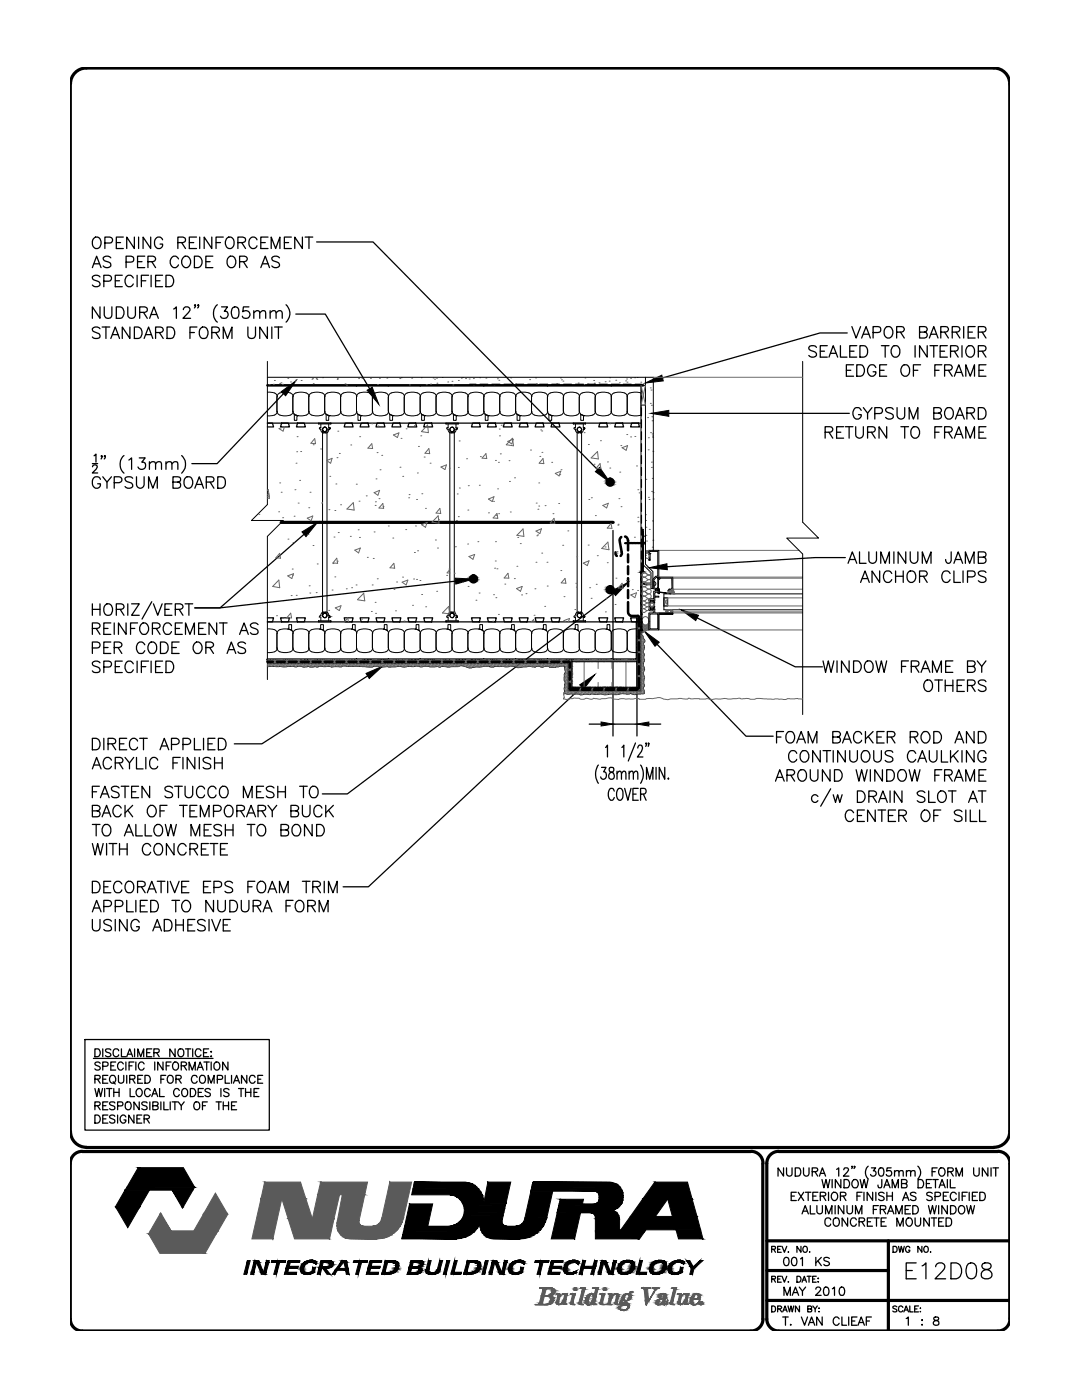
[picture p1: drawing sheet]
<svg xmlns="http://www.w3.org/2000/svg" width="216mm" height="279mm" viewBox="0 0 216 279" stroke-linecap="round" stroke-linejoin="round" font-family="sans-serif">
<!-- layer: LINE65 -->
<g fill="none" stroke="#000" stroke-width=".63">
<path d="M56.1 104.3h66.3"/>
<circle cx="121.7" cy="96.2" r=".61"/>
<circle cx="94.5" cy="115.5" r=".61"/>
<circle cx="121.7" cy="117.7" r=".61"/>
</g>
<g fill="#000" stroke="#000" stroke-width=".2">
<path d="M121.2 96.5h1.1l-.3 .3zM121.4 95.7h.6zM93.9 115.9h1.1l-.2 .2zM94.2 115h.6zM121.2 118h1.1l-.3 .2zM121.4 117.2h.6z"/>
<path d="M121.2 96l-.1 .3h1.2zM121.2 96h1.1v.3z"/>
<path d="M121.4 95.7l-.2 .3h1.1zM121.4 95.7h.6l.3 .3z"/>
<path d="M121.1 96.3l.1 .2h1.1zM121.1 96.3h1.2v.2z"/>
<path d="M121.2 96.5l.2 .3h.6zM121.4 96.8h.6z"/>
<path d="M93.9 115.3l-.1 .3h1.3zM93.9 115.3h1.1l.1 .3z"/>
<path d="M93.9 115.3h1.1l-.8-.3zM94.2 115h.6l.2 .3z"/>
<path d="M93.8 115.6l.1 .3h1.1zM93.8 115.6h1.3l-.1 .3z"/>
<path d="M93.9 115.9l.3 .2h.6zM94.2 116.1h.6z"/>
<path d="M121.2 117.4l-.1 .3h1.2zM121.2 117.4h1.1v.3z"/>
<path d="M121.4 117.2l-.2 .2h1.1zM121.4 117.2h.6l.3 .2z"/>
<path d="M121.1 117.7l.1 .3h1.1zM121.1 117.7h1.2v.3z"/>
<path d="M121.2 118l.2 .2h.6zM121.4 118.2h.6z"/>
</g>
<!-- layer: Web_Edge -->
<g fill="none" stroke="#000" stroke-width=".2">
<path d="M64.4 85.7v37.1M65.2 85.7v37.1M89.8 85.7v37.1M90.6 85.7v37.1M115.2 85.7v37.1M116 85.7v37.1"/>
<circle cx="64.8" cy="85.7" r=".44"/>
<circle cx="90.2" cy="85.7" r=".44"/>
<circle cx="115.6" cy="85.7" r=".44"/>
<circle cx="64.8" cy="122.8" r=".44"/>
<circle cx="90.2" cy="122.8" r=".44"/>
<circle cx="115.6" cy="122.8" r=".44"/>
</g>
<!-- layer: LINE9 -->
<g fill="none" stroke="#000" stroke-width=".2">
<path d="M53.4 72.1v28.6l-3.2 3.2h6.3l-3.1 3.1v28.6M53.4 75.3h77v34.5M53.4 78.3h1a.89 .89 0 0 1 .9 .9 .78 .78 0 0 1 .5-.8M55.3 79.2v2.9M58.4 79.2v2.9M61.6 79.2v2.9M64.3 78.4l-.9-.1h-.8a.92 .92 0 0 0-.9 .9 1.1 1.1 0 0 0-1.4-.9h-.9a.92 .92 0 0 0-.9 .9 1.1 1.1 0 0 0-1.4-.9l-1.2 .1M64.3 78.4a.78 .78 0 0 1 .5 .8 .78 .78 0 0 1 .6-.8M64.8 79.2v2.9M68 79.2v2.9M71 76.9h.3l-.2 .2zM71.1 79.2v2.9"/>
<path d="M73.8 78.4l-.8-.1h-.9a.92 .92 0 0 0-.9 .9 1.1 1.1 0 0 0-1.4-.9h-.8a.92 .92 0 0 0-1 .9 1.1 1.1 0 0 0-1.4-.9l-1.2 .1M73.8 78.4a.78 .78 0 0 1 .6 .8M74.3 79.2v2.9M74.9 78.4a.78 .78 0 0 0-.5 .8M77.4 76.9h.2l-.1 .2zM77.5 79.2v2.9M80.7 79.2v2.9M83.3 78.4l-.8-.1h-.8a.92 .92 0 0 0-1 .9 1.1 1.1 0 0 0-1.4-.9h-.8a.92 .92 0 0 0-1 .9 1.1 1.1 0 0 0-1.4-.9l-1.2 .1M83.3 78.4a.78 .78 0 0 1 .6 .8M83.7 76.9h.3l-.2 .2zM83.8 79.2v2.9M87 79.2v2.9"/>
<path d="M90.2 79.2v2.9M93.4 79.2v2.9M93.4 79.2a1.1 1.1 0 0 0-1.4-.9h-.8a.92 .92 0 0 0-1 .9 1.1 1.1 0 0 0-1.4-.9h-.8a.92 .92 0 0 0-.9 .9 1.1 1.1 0 0 0-1.4-.9h-.9a.92 .92 0 0 0-.9 .9M96.4 76.9h.3l-.2 .2zM96.5 79.2v2.9M99.7 79.2v2.9M102.8 76.9h.2l-.1 .2zM102.9 79.2v2.9M106.1 79.2v2.9M109.1 76.9h.3l-.2 .2zM109.2 79.2v2.9M109.8 78.4a.78 .78 0 0 0-.5 .8 1.1 1.1 0 0 0-1.4-.9h-.8a.92 .92 0 0 0-1 .9 1.1 1.1 0 0 0-1.4-.9h-.8a.92 .92 0 0 0-1 .9 1.1 1.1 0 0 0-1.4-.9h-.8a.92 .92 0 0 0-.9 .9 1.1 1.1 0 0 0-1.4-.9h-.9a.92 .92 0 0 0-.9 .9 1.1 1.1 0 0 0-1.4-.9h-.8a.92 .92 0 0 0-1 .9"/>
<path d="M112.4 79.2v2.9M115.6 79.2v2.9M118.2 78.4l-.8-.1h-.8a.92 .92 0 0 0-1 .9 1.1 1.1 0 0 0-1.4-.9h-.8a.92 .92 0 0 0-.9 .9 1.1 1.1 0 0 0-1.4-.9l-1.3 .1M118.3 78.4a.78 .78 0 0 1 .5 .8 .78 .78 0 0 1 .5-.8M118.8 79.2v2.9M119.4 78.4l.8-.1h.8a.92 .92 0 0 1 1 .9M121.8 76.9h.3l-.1 .2zM122 79.2v2.9M125.2 79.2a1.1 1.1 0 0 0-1.4-.9h-.9a.92 .92 0 0 0-.9 .9M125.2 79.2v2.9M127.9 78.4l-1.3-.1a1.36 1.36 0 0 0-1.4 .6v.3M128.8 75.3v31.7"/>
<path d="M160.2 72.1v32.1l3.1 3.2h-6.3l3.2 3.2v32M55.8 82.8a.78 .78 0 0 1-.5-.7 1.04 1.04 0 0 1-1.2 .9h-.7M58.7 82.6v.2M58.7 82.6l.3 .2M58.7 82.8v1.1h.5l.1-.8 .2-.1-.5-.2M59 82.8a.78 .78 0 0 1-.5-.7 1.1 1.1 0 0 1-1.4 .9l-1.2-.2M59 82.8l.9 .2 .8-.1a.92 .92 0 0 0 1-.8 1.1 1.1 0 0 0 1.3 .9l1.3-.2M63.6 84.4v.2zM63.6 84.6h2.4M63.6 84.4h2.4M64 85.7l.1 .5 .3 .2M64 85.7h.1"/>
<path d="M64 84.6v.7l-.3 .1 .3 .3M64.4 86.4h.1M64.4 86.4h.3M64.7 86.1a.44 .44 0 0 1-.2-.6 .44 .44 0 0 1 .7 0 .44 .44 0 0 1-.2 .6M64.7 86.1h.1M64.7 86.4h.1M64.7 86.3h.1M64.7 86.1v.2M65 86.1h.1M65 86.3v.1M65 86.1v.3M65 82.6l.1 .2"/>
<path d="M65 82.6l.4 .2a.78 .78 0 0 1-.6-.7 .78 .78 0 0 1-.5 .7M65.1 82.8v1.1h.5v-.7M65.6 85.6h.2h-.2M65.6 85.7v.1a.58 .58 0 0 1-.6 .6M65.6 85.7h.1M65.6 84.6v.7h.2M65.6 85.6v.1M65.8 85.3l.1 .1-.1 .2 .1-.2zM66 84.4v.2zM71.4 82.6v.2M71.4 82.6l.3 .2M71.4 82.8v1.1h.5v-.7"/>
<path d="M71.7 82.8a.78 .78 0 0 1-.5-.7 1.1 1.1 0 0 1-1.4 .9l-.8-.1a.92 .92 0 0 1-1-.8 1.1 1.1 0 0 1-1.4 .9l-1.2-.2 .5 .2-.3 .1M71.7 82.8l1.3 .2 .8-.2M71.7 82.8l.5 .2M72.2 83l-.2 .1M74.4 82.1a.78 .78 0 0 1-.6 .7M74.4 82.1a.78 .78 0 0 0 .5 .7M77.7 82.6l.1 .2M77.7 82.6l.4 .2M77.8 82.8v1.1h.5v-.8l.3-.1-.5-.2M78.1 82.8a.78 .78 0 0 1-.6-.7 1.1 1.1 0 0 1-1.4 .9l-1.2-.2M78.1 82.8l.8 .2 .8-.1a.92 .92 0 0 0 1-.8 1.1 1.1 0 0 0 1.4 .9l1.2-.2M83.9 82.1a.78 .78 0 0 1-.6 .7"/>
<path d="M83.9 82.1a.78 .78 0 0 0 .5 .7M84.1 82.6v.2M84.1 82.6l.3 .2M84.1 82.8v1.1h.6v-.8l.2-.1-.5-.2M89 84.4v.2zM89 84.6h2.4M89 84.4h2.4M89.4 85.7l.1 .5 .3 .2M89.4 85.7h.1M89.4 84.6v.7l-.3 .1 .3 .3M89.8 86.4h.1M89.8 86.4h.3"/>
<path d="M90.1 86.1a.44 .44 0 0 1-.2-.6 .44 .44 0 0 1 .7 0 .44 .44 0 0 1-.2 .6M90.1 86.1h.1M90.1 86.4h.1M90.1 86.3h.1M90.1 86.1v.2M90.4 86.1h.1M90.4 86.3v.1M90.4 86.1v.3M90.4 82.6l.1 .2M90.4 82.6l.4 .2M90.5 82.8v1.1h.5v-.8l.3-.1M90.8 82.8a.78 .78 0 0 1-.6-.7 1.1 1.1 0 0 1-1.4 .9l-.8-.1a.92 .92 0 0 1-.9-.8 1.1 1.1 0 0 1-1.4 .9l-1.3-.2"/>
<path d="M90.8 82.8l.5 .2M91 85.6h.2h-.2M91 85.7v.1a.58 .58 0 0 1-.6 .6M91 85.7h.1M91 84.6v.7h.2M91 85.6v.1M91.2 85.3l.1 .1-.1 .2 .1-.2zM91.4 84.4v.2zM93.4 82.1a1.1 1.1 0 0 1-1.4 .9l-1.2-.2M93.4 82.1a1.1 1.1 0 0 0 1.4 .9l.8-.1a.92 .92 0 0 0 1-.8 .78 .78 0 0 0 .5 .7M96.8 82.6v.2M96.8 82.6l.3 .2"/>
<path d="M96.8 82.8v1.1h.6v-.8l.2-.1-.5-.2M103.1 82.6l.1 .2M103.1 82.6l.4 .2M103.2 82.8v1.1h.5v-.8l.3-.1-.5-.2M103.5 82.8a.78 .78 0 0 1-.6-.7 1.1 1.1 0 0 1-1.4 .9l-.8-.1a.92 .92 0 0 1-.9-.8 1.1 1.1 0 0 1-1.4 .9l-1.3-.2M109.5 82.6v.2M109.5 82.6l.3 .2a.78 .78 0 0 1-.5-.7 1.1 1.1 0 0 1-1.4 .9l-.8-.1a.92 .92 0 0 1-1-.8 1.1 1.1 0 0 1-1.4 .9l-1.2-.2M109.5 82.8v1.1h.6v-.8l.2-.1-.5-.2 .9 .2 .8-.1a.92 .92 0 0 0 1-.8 1.1 1.1 0 0 0 1.3 .9l.9-.1a.92 .92 0 0 0 .9-.8 .78 .78 0 0 0 .6 .7M114.4 84.4v.2zM114.4 84.6h2.4M114.4 84.4h2.4M114.8 85.7l.1 .5 .3 .2"/>
<path d="M114.8 85.7h.1M114.8 84.6v.7l-.3 .1 .3 .3M115.2 86.4h.1M115.2 86.4h.3M115.5 86.1a.44 .44 0 0 1-.2-.6 .44 .44 0 0 1 .7 0 .44 .44 0 0 1-.2 .6M115.5 86.1h.1M115.5 86.4h.1M115.5 86.3h.1M115.5 86.1v.2M115.8 86.1h.1M115.8 86.3v.1M115.8 86.1v.3"/>
<path d="M115.8 82.6l.1 .2M115.8 82.6l.4 .2M115.9 82.8v1.1h.5v-.8l.3-.1M116.2 82.8l1.2 .2 .8-.2M116.2 82.8l.5 .2M116.4 85.6h.2h-.2M116.4 85.7v.1a.58 .58 0 0 1-.6 .6M116.4 85.7h.1M116.4 84.6v.7h.2M116.4 85.6v.1M116.6 85.3l.1 .1-.1 .2 .1-.2zM116.8 84.4v.2z"/>
<path d="M118.3 82.8a.78 .78 0 0 0 .5-.7 .78 .78 0 0 0 .5 .7M122 82.1a1.1 1.1 0 0 1-1.4 .9l-1.2-.2M122 82.1a1.1 1.1 0 0 0 1.4 .9l.8-.1a.92 .92 0 0 0 1-.8M125.2 82.1a.89 .89 0 0 0 1 .8l.8 .1 .9-.2M127.9 80.8h.9M128.8 80.1v-3.2h-.9v61h-14.6v-5.5h-59.9M124.6 108.4l.2-.1h3.8l.2-.2v.6l-.2-.2zM125.2 108.2l-.5 .3M125.3 108.2l-.4 .3M125.5 108.2l-.4 .3M125.7 108.2l-.4 .3M126 108.2l-.5 .3"/>
<path d="M126.1 108.2l-.4 .3M126.3 108.2l-.4 .3M126.5 108.2l-.4 .3M126.7 108.2l-.4 .3M126.9 108.2l-.4 .3M127.1 108.2l-.4 .3M127.3 108.2l-.4 .3M127.5 108.2l-.4 .3M127.7 108.2l-.4 .3M127.9 108.2l-.4 .3M128.1 114.3v11.4M128.1 108.2l-.4 .3"/>
<path d="M128.2 114l-.3 .3M128.3 108.2l-.4 .3M128.4 107h.4v5.6l1.5 1.5v3.4h-.4v-3.3l-1.5-1.4zM128.4 105.8v8.2M128.4 105.7h-.2v8.3M128.4 114l-.3 .3M128.5 108.2l-.4 .3M129.9 116.4h-1.2l-.4 .1 .4 .2h1.2M130.5 116a.49 .49 0 0 1 .4 .5 .49 .49 0 0 1-.4 .5zM53.4 125.5l1 .1a.89 .89 0 0 1 .9 .8 .78 .78 0 0 1 .5-.7M55.3 126.4v3M55.8 130.1a.78 .78 0 0 1-.5-.8 1.04 1.04 0 0 1-1.2 .9h-.7"/>
<path d="M55.9 130.1l.8 .1h.8a.92 .92 0 0 0 1-.9 1.1 1.1 0 0 0 1.4 .9h.8a.92 .92 0 0 0 1-.9 1.1 1.1 0 0 0 1.3 .9l1.3-.1M57.4 125.5l.5 .2M57.6 125.3v-.6h.6v1.1M57.7 125.3l-.2 .2M57.9 125.7l-.8-.2-1.2 .2M57.9 125.7l.4 .2-.1-.2M58.4 126.4v3M61.6 126.4v3M63.6 123.9v.2zM63.6 123.9h2.4M63.6 124.1h2.4M63.8 125.5l.5 .2-.9-.2-.8 .1a.92 .92 0 0 0-.9 .8 1.1 1.1 0 0 0-1.4-.9l-.9 .1a.92 .92 0 0 0-.9 .8 .78 .78 0 0 0-.6-.7"/>
<path d="M64 125.3v-.6h.5l.1 1.2-.3-.2a.78 .78 0 0 1 .5 .7 .78 .78 0 0 1 .6-.7M64 122.8h.1M64 122.8l-.3 .2 .1 .2h.2v.7M64 125.3l-.2 .2M64.3 130.1a.78 .78 0 0 0 .5-.8 .78 .78 0 0 0 .6 .8M64.4 122.2l-.3 .2-.1 .4M64.4 122.2h.1M64.4 122.2h.3M64.7 122.4a.44 .44 0 0 0-.2 .7 .44 .44 0 0 0 .7 0 .44 .44 0 0 0-.2-.7M64.7 122.4h.1M64.7 122.2h.1M64.7 122.2v.2"/>
<path d="M64.8 126.4v3M65 122.2a.59 .59 0 0 1 .6 .6M65 122.4h.1M65 122.2h.1M65 122.2v.2M65.4 130.1l.8 .1h.8a.92 .92 0 0 0 1-.9 1.1 1.1 0 0 0 1.4 .9h.8a.92 .92 0 0 0 1-.9 1.1 1.1 0 0 0 1.4 .9l1.2-.1M65.6 122.9h.2h-.2M65.6 122.8h.1M65.6 122.8v.1M65.8 122.9l.1 .1zM65.8 123.2h-.2v.7M65.9 123l-.1 .2 .1-.1"/>
<path d="M66 123.9v.2zM68 126.4v3M70.1 125.5l.5 .2M70.3 125.3v-.6h.6v1.1M70.4 125.3l-.2 .2M70.6 125.7l-.8-.2-.8 .1a.92 .92 0 0 0-1 .8 1.1 1.1 0 0 0-1.4-.9l-1.2 .2M70.6 125.7l.4 .2-.1-.2M71.1 131.4l.2 .2h-.3zM71.1 126.4v3M73.8 125.7l-.8-.2-.9 .1a.92 .92 0 0 0-.9 .8 .78 .78 0 0 0-.6-.7M73.8 125.7a.78 .78 0 0 1 .6 .7 .78 .78 0 0 1 .5-.7M74.3 126.4v3"/>
<path d="M74.4 129.3a.78 .78 0 0 1-.6 .8M74.4 129.3a.78 .78 0 0 0 .5 .8M74.9 130.1l.8 .1h.9a.92 .92 0 0 0 .9-.9 1.1 1.1 0 0 0 1.4 .9h.8a.92 .92 0 0 0 1-.9 1.1 1.1 0 0 0 1.4 .9l1.2-.1M76.5 125.5l.5 .2M76.7 125.3v-.6h.5v1.1M76.7 125.3l-.2 .2M77 125.7l-.9-.2-1.2 .2M77 125.7l.3 .2v-.2M77.5 131.4l.1 .2h-.2zM77.5 126.4v3M80.7 126.4v3M82.8 125.5l.5 .2-.8-.2-.8 .1a.92 .92 0 0 0-1 .8 1.1 1.1 0 0 0-1.4-.9l-.8 .1a.92 .92 0 0 0-1 .8 .78 .78 0 0 0-.5-.7"/>
<path d="M83 125.3v-.6h.6v1.1M83.1 125.3l-.2 .2M83.8 131.4l.2 .2h-.3zM83.8 126.4v3M83.9 129.3a.78 .78 0 0 1-.6 .8M83.9 129.3a1.1 1.1 0 0 0 1.4 .9h.8a.92 .92 0 0 0 1-.9 1.1 1.1 0 0 0 1.3 .9h.9a.92 .92 0 0 0 .9-.9 1.1 1.1 0 0 0 1.4 .9h.8a.92 .92 0 0 0 1-.9M87 126.4v3M89 123.9v.2zM89 123.9h2.4M89 124.1h2.4M89.2 125.5l.5 .2M89.4 125.3v-.6h.5v1.1"/>
<path d="M89.4 125.3l-.2 .2M89.4 122.8h.1M89.4 122.8l-.3 .2 .1 .2h.2v.7M89.7 125.7l-.9-.2-.8 .1a.92 .92 0 0 0-.9 .8 1.1 1.1 0 0 0-1.4-.9l-.9 .1a.92 .92 0 0 0-.9 .8 .78 .78 0 0 0-.6-.7l.4 .2-.1-.2M89.7 125.7l.3 .2v-.2M89.8 122.2l-.3 .2-.1 .4M89.8 122.2h.1M89.8 122.2h.3M90.1 122.4a.44 .44 0 0 0-.2 .7 .44 .44 0 0 0 .7 0 .44 .44 0 0 0-.2-.7M90.1 122.4h.1M90.1 122.2h.1M90.1 122.2v.2"/>
<path d="M90.2 126.4v3M90.4 122.2a.59 .59 0 0 1 .6 .6M90.4 122.4h.1M90.4 122.2h.1M90.4 122.2v.2M91 122.9h.2h-.2M91 122.8h.1M91 122.8v.1M91.2 122.9l.1 .1zM91.2 123.2h-.2v.7M91.3 123l-.1 .2 .1-.1M91.4 123.9v.2z"/>
<path d="M93.4 126.4v3M93.4 129.3a1.1 1.1 0 0 0 1.4 .9h.8a.92 .92 0 0 0 1-.9 1.1 1.1 0 0 0 1.4 .9h.8a.92 .92 0 0 0 1-.9 1.1 1.1 0 0 0 1.3 .9h.9a.92 .92 0 0 0 .9-.9 1.1 1.1 0 0 0 1.4 .9h.8a.92 .92 0 0 0 1-.9 1.1 1.1 0 0 0 1.4 .9h.8a.92 .92 0 0 0 1-.9 .78 .78 0 0 0 .5 .8M95.5 125.5l.5 .2M95.7 125.3v-.6h.6v1.1M95.8 125.3l-.2 .2M96 125.7l-.8-.2-.8 .1a.92 .92 0 0 0-1 .8 1.1 1.1 0 0 0-1.4-.9l-.8 .1a.92 .92 0 0 0-1 .8 .78 .78 0 0 0-.5-.7M96 125.7l.4 .2-.1-.2M96.5 131.4l.2 .2h-.3zM96.5 126.4v3M99.7 126.4v3M101.9 125.5l.5 .2M102.1 125.3v-.6h.5v1.1"/>
<path d="M102.1 125.3l-.2 .2M102.4 125.7l-.9-.2-.8 .1a.92 .92 0 0 0-.9 .8 1.1 1.1 0 0 0-1.4-.9l-.9 .1a.92 .92 0 0 0-.9 .8 .78 .78 0 0 0-.6-.7M102.4 125.7l.3 .2v-.2M102.9 131.4l.1 .2h-.2zM102.9 126.4v3M106.1 126.4v3M108.2 125.5l.5 .2M108.4 125.3v-.6h.6l.1 1.2M108.5 125.3l-.2 .2M108.7 125.7l-.8-.2-.8 .1a.92 .92 0 0 0-1 .8 1.1 1.1 0 0 0-1.4-.9l-.8 .1a.92 .92 0 0 0-1 .8 .78 .78 0 0 0-.5-.7M108.7 125.7a.78 .78 0 0 1 .6 .7 .78 .78 0 0 1 .5-.7M108.7 125.7l.4 .2"/>
<path d="M109.2 131.4l.2 .2h-.3zM109.2 126.4v3M109.8 130.1l.9 .1h.8a.92 .92 0 0 0 1-.9 1.1 1.1 0 0 0 1.3 .9h.9a.92 .92 0 0 0 .9-.9 1.1 1.1 0 0 0 1.4 .9l1.2-.1M112.4 126.4v3M114.1 132.1v5h13v-5M114.4 123.9v.2zM114.4 123.9h2.4M114.4 124.1h2.4M114.6 125.5l.5 .2M114.8 125.3v-.6h.5v1.1M114.8 122.8h.1M114.8 122.8l-.3 .2 .1 .2h.2v.7"/>
<path d="M114.8 125.3l-.2 .2M115.1 125.7l-.9-.2-.8 .1a.92 .92 0 0 0-.9 .8 1.1 1.1 0 0 0-1.4-.9l-1.3 .2M115.1 125.7l.3 .2v-.2M115.2 122.2l-.3 .2-.1 .4M115.2 122.2h.1M115.2 122.2h.3M115.5 122.4a.44 .44 0 0 0-.2 .7 .44 .44 0 0 0 .7 0 .44 .44 0 0 0-.2-.7M115.5 122.4h.1M115.5 122.2h.1M115.5 122.2v.2M115.6 126.4v3M115.8 122.2a.59 .59 0 0 1 .6 .6"/>
<path d="M115.8 122.4h.1M115.8 122.2h.1M115.8 122.2v.2M116.4 122.9h.2h-.2M116.4 122.8h.1M116.4 122.8v.1M116.6 122.9l.1 .1zM116.6 123.2h-.2v.7M116.7 123l-.1 .2 .1-.1M116.8 123.9v.2zM118.2 125.7l-.8-.2-.8 .1a.92 .92 0 0 0-1 .8 .78 .78 0 0 0-.5-.7M118.3 125.7a.78 .78 0 0 1 .5 .7 .78 .78 0 0 1 .5-.7"/>
<path d="M118.3 130.1a.78 .78 0 0 0 .5-.8 .78 .78 0 0 0 .5 .8M118.8 126.4v3M120.9 125.5l.5 .2M121.1 125.3v-.6h.6v1.1M121.2 125.3l-.2 .2M121.4 125.7l-.8-.2-1.2 .2M121.4 125.7l.4 .2-.1-.2M122 129.3a1.1 1.1 0 0 1-1.4 .9l-1.2-.1M122 129.3a1.1 1.1 0 0 0 1.4 .9h.8a.92 .92 0 0 0 1-.9M122 131.4l.1 .2h-.3zM122 126.4v3M125.2 129.3a1.04 1.04 0 0 0 1.2 .9h.7"/>
<path d="M125.2 126.4v3M127.1 123.3v8.8h-13v-.5M127.1 124.1h.8M127.1 125.5l-1.1 .1a.89 .89 0 0 0-.8 .8 1.1 1.1 0 0 0-1.4-.9l-.9 .1a.92 .92 0 0 0-.9 .8 .78 .78 0 0 0-.6-.7M127.9 126.5l.4 .5 .1 .5 .3 .3v.3l-.3 .2v.4a1.7 1.7 0 0 1-.1 1.5l.3 .5-.1 .6a.61 .61 0 0 1-.1 .9l.1 .8a.77 .77 0 0 1-.1 1.1v.5a1.25 1.25 0 0 1 .1 1.4v.5a.57 .57 0 0 1-.2 .8l.2 .5 .1 .6-1.2 .1a1.44 1.44 0 0 1-1.5-.1l-.8 .1-.9-.1-1.1 .2-1.3-.1-1.1 .2-.8-.2-4.1 .2-.1-.2h-.7a.91 .91 0 0 1-1 0l-.5 .1-.9-.1 .1-2.5a2.29 2.29 0 0 1 .2-2l-.3-.7 .2-.1v-.2h-1.2a3.3 3.3 0 0 1-2.3 0h-.4a1.01 1.01 0 0 1-1.2 0h-.7l-.2 .2-1-.2-.7 .1a5.7 5.7 0 0 1-2.9-.1l-.4-.1a1.66 1.66 0 0 1-1.4 .1h-1.7l-.2 .1h-.8v-.1h-1.3l-2.1 .2a1.63 1.63 0 0 1-1.5-.2l-.8-.2-.6 .2-2.1 .1a2.21 2.21 0 0 0-1.6 .1l-.3-.2-1.7 .1-1-.1-.9 .1-.1-.1-.6-.1-2.5 .2-.7-.1-4.1 .1a1.99 1.99 0 0 0-1.5 0l-5.4-.2-.8 .2h-2l-1.9-.1-.7 .1h-1.7l-.1-.1-1.2 .1-.5-.1-.8 .1-5.8-.1M127.9 125.7l.1 .1 .1-.1"/>
</g>
<!-- layer: line25 -->
<g fill="none" stroke="#000" stroke-width=".25">
<path d="M56.2 84.4h1.3l.3 .8h-1.8zM59.4 84.4h1.3l.2 .8h-1.7zM68.9 84.4h1.3l.3 .8h-1.8zM72.1 84.4h1.3l.2 .8h-1.7zM75.2 84.4h1.4l.2 .8h-1.8zM78.4 84.4h1.4l.2 .8h-1.8zM81.6 84.4h1.3l.3 .8h-1.8zM84.8 84.4h1.3l.2 .8h-1.7zM94.3 84.4h1.3l.3 .8h-1.8zM97.5 84.4h1.3l.2 .8h-1.7zM100.6 84.4h1.4l.2 .8h-1.8zM103.8 84.4h1.4l.2 .8h-1.8z"/>
<path d="M107 84.4h1.3l.3 .8h-1.8zM110.2 84.4h1.3l.2 .8h-1.7zM119.7 84.4h1.3l.3 .8h-1.8zM122.9 84.4h1.3l.2 .8h-1.7zM126 84.4h1.4l.2 .8h-1.8zM127.9 84.4h-74.5h1l.2 .8h-1.2M53.4 123.3h1.2l-.2 .8h-1h73.7M56 123.3h1.8l-.3 .8h-1.3zM59.2 123.3h1.7l-.2 .8h-1.3zM68.7 123.3h1.8l-.3 .8h-1.3zM71.9 123.3h1.7l-.2 .8h-1.3zM75 123.3h1.8l-.2 .8h-1.4z"/>
<path d="M78.2 123.3h1.8l-.2 .8h-1.4zM81.4 123.3h1.8l-.3 .8h-1.3zM84.6 123.3h1.7l-.2 .8h-1.3zM94.1 123.3h1.8l-.3 .8h-1.3zM97.3 123.3h1.7l-.2 .8h-1.3zM100.4 123.3h1.8l-.2 .8h-1.4zM103.6 123.3h1.8l-.2 .8h-1.4zM106.8 123.3h1.8l-.3 .8h-1.3zM110 123.3h1.7l-.2 .8h-1.3zM119.5 123.3h1.8l-.3 .8h-1.3zM122.7 123.3h1.7l-.2 .8h-1.3zM125.8 123.3h1.3v.8h-1.1z"/>
</g>
<!-- layer: LINE50 -->
<g fill="none" stroke="#000" stroke-width=".51">
<path d="M53.4 76.9h74.9M122.8 110.2v.4l.3 .3M124 107.2a.82 .82 0 0 0-.3 .9l.4 2.4-.3 .4M124.7 107.1a.75 .75 0 0 1 .6 .8v1.9M125.3 110.6v1.6M125.3 113v1.6M125.3 115.4v1.6M125.3 117.8v1.6M53.4 132.1h1.1M55.3 132.1h1.5M57.6 132.1h1.6M60 132.1h1.6"/>
<path d="M62.4 132.1h1.6M64.8 132.1h1.6M67.2 132.1h1.5M69.5 132.1h1.6M71.9 132.1h1.6M74.3 132.1h1.6M76.7 132.1h1.5M79.1 132.1h1.6M81.4 132.1h1.6M83.8 132.1h1.6M86.2 132.1h1.6M88.6 132.1h1.6"/>
<path d="M90.9 132.1h1.7M93.4 132.1h1.5M95.7 132.1h1.6M98.1 132.1h1.6M100.5 132.1h1.6M102.9 132.1h1.6M105.3 132.1h1.5M107.6 132.1h1.6M110 132.1h1.6M112.4 132.1h1.2l.1 1.2M113.7 136.4l.1 1.2 1.5 .1M113.7 134.1v1.6"/>
<path d="M113.9 137.4h1.6M116.1 137.7h1.6M116.2 137.4h1.6M118.5 137.7h1.6M118.6 137.4h1.6M120.9 137.7h1.6M121 137.4h1.6M123.3 137.7h1.6M123.4 137.4h1.6M125.3 120.2v1.9a.79 .79 0 0 0 .8 .8l1.3 .1 .1 2M125.7 137.7h1.4M127.1 124.1v7.5h-73.7"/>
<path d="M127.5 135.3l-.1 2-1.7 .1M127.5 125.8v1.6M127.5 128.2v1.6M127.5 130.5v1.7M127.5 133v1.5"/>
</g>
<!-- layer: 0 -->
<path d="M64.8 85.3h.1M90.2 85.3h.1M115.6 85.3h.1M64.8 123.3h.1M90.2 123.3h.1M115.6 123.3h.1" fill="none" stroke="#000" stroke-width=".25"/>
<!-- layer: TEXT -->
<g fill="none" stroke="#000" stroke-width=".25">
<path d="M18.4 53.4l.9-2.3 .9 2.3M18.6 47.7a.84 .84 0 0 1 1-.4 .84 .84 0 0 1 .6 .9 .99 .99 0 0 1-.3 1.1 .99 .99 0 0 1-1 .2 1.41 1.41 0 0 1-.3-1.8zM18.7 52.6h1.1M20 55.3a.85 .85 0 0 0-.9-.4 .85 .85 0 0 0-.7 .6l.2 .3 .9 .3a.56 .56 0 0 1 .4 .4 .56 .56 0 0 1-.2 .6 1.01 1.01 0 0 1-1.3-.2M20.7 56.1h1a.59 .59 0 0 0 .5-.4 .59 .59 0 0 0-.2-.6l-1.3-.2v2.3M20.9 48.5h1a.59 .59 0 0 0 .5-.4 .59 .59 0 0 0-.2-.7l-1.3-.1v2.3M22.1 51.5a.85 .85 0 0 0-.8-.4 .85 .85 0 0 0-.7 .6l.2 .3 .9 .3a.54 .54 0 0 1 .4 .4 .54 .54 0 0 1-.2 .6 1.01 1.01 0 0 1-1.3-.2M23 56h.8M23.2 48.4h.9M24.4 54.9h-1.4v2.3h1.4M24.6 47.3h-1.4v2.3h1.4M25.2 52.3l1.3-.1a.61 .61 0 0 0 .2-.6 .61 .61 0 0 0-.6-.5h-.9v2.3"/>
<path d="M26.6 55.5a.85 .85 0 0 0-1-.6 .85 .85 0 0 0-.7 .9 .99 .99 0 0 0 .3 1.1 .99 .99 0 0 0 1.1 .2l.3-.4M26.8 47.3v2.3l-1.5-2.3v2.3M27.4 54.9v2.3M27.4 52.2h.9M27.7 47.3v2.3M28.2 56h.9M28.9 51.1h-1.5v2.3h1.5M29.5 52.2l1.3-.1a.52 .52 0 0 0 0-.8l-1.3-.2v2.3M29.6 54.9h-1.4v2.3M30.1 47.3v2.3l-1.6-2.3v2.3M30.2 54.9v2.3M30.3 52.2l.7 1.2"/>
<path d="M31 56h.9M32.4 47.9a.77 .77 0 0 0-1.1-.5 1.34 1.34 0 0 0 .2 2.2 .8 .8 0 0 0 .9-.5v-.4h-.5M32.4 54.9h-1.4v2.3h1.4M33.1 54.9h.8a1.22 1.22 0 0 1 .8 1.2 1.22 1.22 0 0 1-.8 1.1h-.8zM35.5 48.4l1.3-.1a.52 .52 0 0 0 0-.9l-1.3-.1v2.3M35.6 51.7a.85 .85 0 0 0-1-.6 .85 .85 0 0 0-.6 .9 .94 .94 0 0 0 .3 1.2 .94 .94 0 0 0 1.2-.1l.1-.2M36.3 48.4l.7 1.2M36.5 51.5a.94 .94 0 0 1 1.2-.2 .94 .94 0 0 1 .3 1.2 .89 .89 0 0 1-.9 .9 .89 .89 0 0 1-.8-.9v-.5zM37.8 48.4h.9M38.8 51.1h.8a1.22 1.22 0 0 1 .7 1.2 1.22 1.22 0 0 1-.7 1.1h-.8zM39.2 47.3h-1.4v2.3h1.4M39.8 47.3v2.3"/>
<path d="M41.1 52.2h.8M42.3 47.3v2.3l-1.6-2.3v2.3M42.5 51.1h-1.4v2.3h1.4M43.1 48.4h.9M44.5 47.3h-1.4v2.3M45.2 47.7a.84 .84 0 0 1 1-.4 .84 .84 0 0 1 .5 .9 .99 .99 0 0 1-.2 1.1 .99 .99 0 0 1-1.1 .2 1.41 1.41 0 0 1-.2-1.8zM45.5 51.5l.2-.2a1.03 1.03 0 0 1 1.3 .3 1.03 1.03 0 0 1-.1 1.3 .77 .77 0 0 1-1.2 .4 1.41 1.41 0 0 1-.2-1.8zM47.5 48.4l1.3-.1a.52 .52 0 0 0 0-.9l-1.3-.1v2.3M47.8 52.2l1.3-.1a.52 .52 0 0 0 0-.8l-1.3-.2v2.3M48.2 48.4l.8 1.2M48.6 52.2l.7 1.2M51.3 47.9a.83 .83 0 0 0-1-.6 .83 .83 0 0 0-.6 .9 .99 .99 0 0 0 .2 1.1 .99 .99 0 0 0 1.1 .2l.3-.4"/>
<path d="M52 53.4l.9-2.3 .9 2.3M52 48.4h.9M52.4 52.6h1.1M53.5 47.3h-1.5v2.3h1.5M54.1 49.6v-2.3l.9 2.3 .9-2.3v2.3M55.8 51.5a.85 .85 0 0 0-.9-.4 .85 .85 0 0 0-.7 .6l.3 .3 .8 .3a.56 .56 0 0 1 .4 .4 .56 .56 0 0 1-.1 .6 1.01 1.01 0 0 1-1.4-.2M56.7 48.4h.9M58.1 47.3h-1.4v2.3h1.4M60.3 47.3v2.3l-1.5-2.3v2.3M60.9 47.3h1.5M61.7 47.3v2.3M63.2 48.3h11.2l44.8 45.4"/>
<path d="M20 61.2v2.3l-1.6-2.3v2.3M20 65.6a.85 .85 0 0 0-.9-.4 .85 .85 0 0 0-.7 .6l.2 .4 .9 .3a.56 .56 0 0 1 .4 .4 .56 .56 0 0 1-.2 .6 1.17 1.17 0 0 1-1.3-.2M20.4 65.3h1.5M20.8 61.2v1.7a.77 .77 0 0 0 .8 .6 .77 .77 0 0 0 .7-.6v-1.7M21.1 65.3v2.2M22.1 67.5l.9-2.2 .8 2.2M22.5 66.8h1.1M23.2 61.2h.8a1.22 1.22 0 0 1 .8 1.2 1.22 1.22 0 0 1-.8 1.1h-.8zM25.5 61.2v1.7a.77 .77 0 0 0 .8 .6 .77 .77 0 0 0 .7-.6v-1.7M25.9 65.3v2.2l-1.5-2.2v2.2M26.8 65.3h.8a1.22 1.22 0 0 1 .8 1.1 1.22 1.22 0 0 1-.8 1.1h-.8zM27.9 62.3l1.3-.1a.51 .51 0 0 0 0-.8l-1.3-.2v2.3"/>
<path d="M28.6 62.3l.8 1.2M28.8 67.5l.8-2.2 .9 2.2M29.1 66.8h1.1M29.9 63.5l.8-2.3 .9 2.3M30.2 62.8h1.1M31 66.4l1.4-.2a.51 .51 0 0 0 0-.8l-1.4-.1v2.2M31.8 66.4l.8 1.1M33.3 65.3h.8a1.22 1.22 0 0 1 .8 1.1 1.22 1.22 0 0 1-.8 1.1h-.8zM34.6 61.7l.6-.5v2.3M36.6 61.8l.1-.3 .3-.3 .7 .2a.49 .49 0 0 1 .1 .7l-1.3 1.4h1.5M37.9 66.4h.9M39 60.9l-.1 .1-.1-.1h.2l-.2 .6"/>
<path d="M39.3 65.3h-1.4v2.2M39.6 60.9v.1l-.2-.1h.2l-.2 .6M40 65.6a.84 .84 0 0 1 .9-.3 .84 .84 0 0 1 .6 .9v.5a.87 .87 0 0 1-.9 .9 .87 .87 0 0 1-.8-.9v-.5zM42.3 66.4l1.3-.2a.51 .51 0 0 0 0-.8l-1.3-.1v2.2M43 66.4l.8 1.1M43.4 60.8a2.34 2.34 0 0 0 0 3.5M44.2 61.2h1.2l-.6 .9a.73 .73 0 0 1 .7 .9 .73 .73 0 0 1-1 .5l-.3-.1-.2-.3M44.5 67.5v-2.2l.9 2.2 .9-2.2v2.2M46.5 61.4a.74 .74 0 0 1 1.1 .3 2.21 2.21 0 0 1-.2 1.7 .8 .8 0 0 1-1.1-.3 1.75 1.75 0 0 1 .2-1.7zM49.5 65.3v1.6a.77 .77 0 0 0 .7 .7 .77 .77 0 0 0 .8-.7v-1.6M49.7 61.2h-1.1l-.2 1a.82 .82 0 0 1 1.3 0 .82 .82 0 0 1-.1 1.2 .82 .82 0 0 1-1.2-.3M50.6 62.4l.6-.4 .5 .1 .1 1.4"/>
<path d="M50.6 62v1.5M51.8 62.4l.6-.4 .5 .1 .1 1.4M53.4 65.3v2.2l-1.6-2.2v2.2M53.9 62.4l.6-.4 .5 .1 .1 1.4M53.9 62v1.5M54.2 65.3v2.2M54.8 65.3h1.5M55.1 62.4l.5-.4 .6 .1 .1 1.4M55.6 65.3v2.2M56.5 78.6l-13.2 13.9h-5M57.1 60.8a2.34 2.34 0 0 1 0 3.5M59 62.7h5.9l8.9 14.9"/>
<path d="M162.9 69.3a.85 .85 0 0 0-.8-.3 .85 .85 0 0 0-.7 .5l.4 .5 .6 .2a.56 .56 0 0 1 .5 .4 .56 .56 0 0 1-.2 .5 1.01 1.01 0 0 1-1.3-.2M163.7 70.1h.8M165.1 69h-1.4v2.3h1.4M165.4 71.3l.9-2.3 .8 2.3M165.7 70.5h1.1M167.7 69v2.3h1.3M168.9 73.9h.9M169.1 66.4h-5.5l-31.4 9M169.6 70.1h.8M170 65.2l.8 2.3 .9-2.3M170.3 72.8h-1.4v2.3h1.4M171 69h-1.4v2.3h1.4"/>
<path d="M171 72.8h.7a1.22 1.22 0 0 1 .8 1.1 1.22 1.22 0 0 1-.8 1.2h-.7zM171.6 69h.8a1.22 1.22 0 0 1 .8 1.1 1.22 1.22 0 0 1-.8 1.2h-.8zM171.9 67.5l.9-2.3 .9 2.3M172.3 66.7h1.1M174.2 66.4l1.3-.1a.61 .61 0 0 0 .2-.7 .61 .61 0 0 0-.5-.4h-1v2.3M174.8 73.3a.85 .85 0 0 0-1-.5 .85 .85 0 0 0-.7 .8 1.02 1.02 0 0 0 .2 1.1 1.02 1.02 0 0 0 1.1 .3l.4-.5v-.3h-.6M175.5 73.9h.9M175.9 69h1.5M176.6 69v2.3M176.8 65.3a1.06 1.06 0 0 1 1.2 .3 1.06 1.06 0 0 1 0 1.3 .83 .83 0 0 1-.9 .6 .83 .83 0 0 1-.7-.9 1.37 1.37 0 0 1 .4-1.3zM176.9 72.8h-1.4v2.3h1.4M178.2 69.1a1.08 1.08 0 0 1 1.2 .4 1.08 1.08 0 0 1 .1 1.2 .85 .85 0 0 1-1 .6 .85 .85 0 0 1-.7-.9v-.6z"/>
<path d="M178.9 66.3h1a.65 .65 0 0 0 .5-.7l-.2-.3-1.3-.1v2.3M179.7 66.3l.7 1.2M180.2 72.9a1.07 1.07 0 0 1 1.2 .4 1.07 1.07 0 0 1 0 1.2 .85 .85 0 0 1-1 .6 .85 .85 0 0 1-.6-.9 1.51 1.51 0 0 1 .4-1.3zM182.3 73.9h.8M182.6 69v2.3M183.5 66.3h1a.65 .65 0 0 0 .5-.7l-.2-.3-1.3-.1v2.3h1l.4-.2a.58 .58 0 0 0 .1-.7 .58 .58 0 0 0-.5-.3M183.7 72.8h-1.4v2.3M185 69v2.3l-1.5-2.3v2.3M185.4 67.5l.9-2.3 .9 2.3M185.6 69h1.5M185.8 66.7h1M186.3 69v2.3"/>
<path d="M186.5 73.9h.9M187.6 70.1h.9M187.7 66.3h1a.65 .65 0 0 0 .5-.7l-.2-.3-1.3-.1v2.3M187.9 72.8h-1.4v2.3M188.5 73.9h1a.65 .65 0 0 0 .5-.7l-.2-.3-1.3-.1v2.3M188.5 66.3l.7 1.2M189 69h-1.4v2.3h1.4M189.2 73.9l.8 1.2M189.7 70.1l1.3-.1a.56 .56 0 0 0 0-.9l-1.3-.1v2.3M190 66.3h1a.65 .65 0 0 0 .5-.7l-.2-.3-1.3-.1v2.3M190.4 75.1l.9-2.3 .9 2.3M190.4 70.1l.8 1.2"/>
<path d="M190.8 66.3l.7 1.2M190.8 74.3h1.1M192 69v2.3M192.3 65.2v2.3M192.7 75.1v-2.3l.9 2.3 .9-2.3v2.3M192.9 69.3a.84 .84 0 0 1 1-.3 .84 .84 0 0 1 .6 .8 .99 .99 0 0 1-.2 1.1 .99 .99 0 0 1-1.1 .2 1.35 1.35 0 0 1-.3-1.8zM193.2 66.3h.8M194.6 65.2h-1.4v2.3h1.4M195.2 66.3h1a.55 .55 0 0 0 .5-.6 .55 .55 0 0 0-.5-.5h-1v2.3M195.2 70.1h1a.55 .55 0 0 0 .5-.6 .55 .55 0 0 0-.5-.5h-1v2.3M195.3 73.9h.9M196 66.3l.7 1.2"/>
<path d="M196 70.1l.7 1.2M196.7 72.8h-1.4v2.3h1.4M18.4 92.5h1.1M18.5 93.2l.1-.3 .2-.1h.3l.3 .3-.2 .5-.8 .8h1.1M18.8 91l.3-.4v1.6M20 95.7a.83 .83 0 0 0-.9-.6 .83 .83 0 0 0-.7 .9 1 1 0 0 0 .2 1.1 1 1 0 0 0 1.1 .2l.3-.4v-.4h-.5M20.4 91h-.2v-.1l.2 .1-.2 .6M20.5 95.2l.9 1v1.2M21 91h-.2l.1-.1 .1 .1-.2 .6M22.2 95.2l-.8 1M22.8 96.3h1a.59 .59 0 0 0 .5-.6 .59 .59 0 0 0-.5-.5h-1v2.2M24.7 90.9a2.38 2.38 0 0 0 0 3.5"/>
<path d="M25.7 91.8l.6-.4v2.3M26.5 95.4a1.07 1.07 0 0 0-1.6 0l.3 .6 .8 .3a.57 .57 0 0 1 .3 1 1.01 1.01 0 0 1-1.4-.2M27.2 95.2v1.6a.77 .77 0 0 0 .8 .6 .77 .77 0 0 0 .8-.6v-1.6M27.8 91.4h1.2l-.7 .8a.74 .74 0 0 1 .8 .9 .74 .74 0 0 1-1 .6l-.6-.5M29.6 97.4v-2.2l.9 2.2 .9-2.2v2.2M29.8 92.6l.6-.5 .5 .1 .1 1.5M29.8 92.1v1.6M31 92.6a.76 .76 0 0 1 1.1-.4l.1 1.5M33.1 92.6l.5-.5 .6 .1 .1 1.5M33.1 92.1v1.6M34.3 92.6l.6-.5 .5 .1 .1 1.5M34.5 96.2l1.3-.1a.56 .56 0 0 0 0-.9h-1.3v2.2l1.3-.1a.62 .62 0 0 0 .2-.7 .62 .62 0 0 0-.5-.4"/>
<path d="M36.3 90.9a2.38 2.38 0 0 1 0 3.5M36.9 95.4a.86 .86 0 0 1 1-.2 .86 .86 0 0 1 .6 .8 1 1 0 0 1-.3 1.1 1 1 0 0 1-1.1 .2 1.46 1.46 0 0 1-.2-1.9zM38.9 97.4l.9-2.2 .8 2.2M39.2 96.7h1.1M41.2 96.2l1.3-.1a.56 .56 0 0 0 0-.9h-1.3v2.2M41.9 96.2l.8 1.2M43.4 95.2h.8a1.22 1.22 0 0 1 .8 1.1 1.22 1.22 0 0 1-.8 1.1h-.8zM133.4 82.5h36.1M164.6 86.3h1a.65 .65 0 0 0 .6-.7l-.2-.4h-1.4v2.2M165.4 86.3l.8 1.1M166.9 86.3h.9M168.3 85.2h-1.4v2.2h1.4"/>
<path d="M168.7 85.2h1.5M169.4 85.2v2.2M170.7 85.2v1.6a.77 .77 0 0 0 .8 .7 .77 .77 0 0 0 .8-.7v-1.6M171.8 81.9a.85 .85 0 0 0-.9-.6 .85 .85 0 0 0-.7 .9 1 1 0 0 0 .2 1.1 1 1 0 0 0 1.1 .2l.3-.4v-.4h-.5M172.3 81.4l.8 1.1v1.1M173.1 86.3h1a.55 .55 0 0 0 .5-.6 .55 .55 0 0 0-.5-.5h-1v2.2M173.9 86.3l.7 1.1M174 81.4l-.9 1.1M174.6 82.5h.9a.59 .59 0 0 0 .6-.6 .59 .59 0 0 0-.6-.5h-.9v2.2M176.9 85.2v2.2l-1.5-2.2v2.2M178.2 81.7a.85 .85 0 0 0-.8-.4 .85 .85 0 0 0-.7 .6l.2 .3 1.3 .5v.6a.98 .98 0 0 1-1.5 0M179 81.4v1.6a.77 .77 0 0 0 .8 .6 .77 .77 0 0 0 .7-.6v-1.6"/>
<path d="M179.8 85.2h1.5M180.5 85.2v2.2M181.4 83.6v-2.2l.9 2.2 .8-2.2v2.2M182.2 85.2a1.06 1.06 0 0 1 1.2 .4 1.06 1.06 0 0 1 0 1.3 .83 .83 0 0 1-1 .6 .83 .83 0 0 1-.6-.9 1.37 1.37 0 0 1 .4-1.4zM186.3 82.5h1a.57 .57 0 0 0 .4-.9l-.4-.2h-1v2.2h1a.59 .59 0 0 0 .6-.6 .59 .59 0 0 0-.6-.5M186.5 86.3h.9M187.9 85.2h-1.4v2.2M188.5 86.3h1a.65 .65 0 0 0 .5-.7l-.2-.4h-1.3v2.2M188.9 81.4a1.08 1.08 0 0 1 1.2 .4 1.08 1.08 0 0 1 0 1.3 .85 .85 0 0 1-.9 .5 .85 .85 0 0 1-.7-.9v-.5zM189.2 86.3l.8 1.1M190.4 87.4l.9-2.2 .9 2.2M190.6 83.6l.9-2.2 .9 2.2"/>
<path d="M190.8 86.7h1.1M191 82.9h1.1M192.7 87.4v-2.2l.9 2.2 .9-2.2v2.2M192.9 82.5h1a.55 .55 0 0 0 .6-.6 .55 .55 0 0 0-.6-.5h-1v2.2M193.7 82.5l.8 1.1M195.2 81.4h.8a1.22 1.22 0 0 1 .8 1.1 1.22 1.22 0 0 1-.8 1.1h-.8zM195.3 86.3h.9M196.7 85.2h-1.4v2.2h1.4M60.7 106.6l-16.8 14.7h-5h5l47-5.3M122.3 105.9v41M122.4 118.4l-53.1 40h-5M168.7 111.3h-6.1l-29.5 1.8"/>
<path d="M169.2 112.4l.9-2.3 .9 2.3M169.6 111.7h1M171.5 110.1v2.3h1.3M171.7 116.2l.9-2.3 .9 2.3M172.1 115.5h1M173.4 110.1v1.6a.77 .77 0 0 0 .7 .7 .77 .77 0 0 0 .8-.7v-1.6M175.5 113.9v2.3l-1.5-2.3v2.3M175.7 112.4v-2.3l.9 2.3 .9-2.3v2.3M177.9 114.5a.86 .86 0 0 0-.9-.6 .86 .86 0 0 0-.7 .9 1 1 0 0 0 .2 1.1 1 1 0 0 0 1.1 .2l.3-.4M178.4 110.1v2.3M178.7 113.9v2.3M178.7 115h1.5"/>
<path d="M180.2 113.9v2.3M180.7 110.1v2.3l-1.5-2.3v2.3M181.2 114.2a.86 .86 0 0 1 1-.2 .86 .86 0 0 1 .5 .8 1 1 0 0 1-.2 1.1 1 1 0 0 1-1.1 .2 1.46 1.46 0 0 1-.2-1.9zM181.6 110.1v1.6a.77 .77 0 0 0 .8 .7 .77 .77 0 0 0 .7-.7v-1.6M183.5 115h1a.58 .58 0 0 0 .5-.6l-.2-.4-1.3-.1v2.3M184 112.4v-2.3l.9 2.3 .9-2.3v2.3M184.2 115l.8 1.2M189.6 114.5a.86 .86 0 0 0-1-.6 .86 .86 0 0 0-.7 .9 1 1 0 0 0 .2 1.1 1 1 0 0 0 1.1 .2l.4-.4M189.8 110.1v1.8a.59 .59 0 0 1-.7 .5l-.3-.2-.1-.5M190.3 112.4l.9-2.3 .9 2.3M190.3 113.9v2.3h1.4M190.6 111.7h1.1"/>
<path d="M192.2 113.9v2.3M192.6 112.4v-2.3l.9 2.3 .9-2.3v2.3M193.1 115.1h.9l.5-.2a.58 .58 0 0 0 .1-.6 .58 .58 0 0 0-.6-.4h-.9v2.3M195.2 111.2l1.3-.1a.54 .54 0 0 0 .2-.6 .54 .54 0 0 0-.5-.4h-1v2.3h1a.62 .62 0 0 0 .6-.6 .62 .62 0 0 0-.6-.6M196.7 114.2a1.05 1.05 0 0 0-1.5 0 .61 .61 0 0 0 .5 .7l.8 .3a.57 .57 0 0 1 .2 .6 .57 .57 0 0 1-.5 .4h-.4l-.6-.3M18.4 125.4l1.3-.1a.51 .51 0 0 0 0-.9l-1.3-.1v2.3M18.4 129.3h1a.59 .59 0 0 0 .5-.4 .59 .59 0 0 0-.2-.6l-1.3-.2v2.3M18.4 120.5v2.3M18.4 121.6h1.6M19.2 125.4l.8 1.2M20 132.3a.85 .85 0 0 0-.9-.4 .85 .85 0 0 0-.7 .6l.2 .3 .9 .3a.61 .61 0 0 1 .2 1 1.09 1.09 0 0 1-1.3-.2M20 120.5v2.3"/>
<path d="M20.7 133.1h1a.59 .59 0 0 0 .5-.4 .59 .59 0 0 0-.2-.6l-1.3-.2v2.3M20.7 125.4h.9M20.7 129.2h.9M20.9 120.8a.84 .84 0 0 1 1-.3 .84 .84 0 0 1 .6 .9v.5a.87 .87 0 0 1-.9 .9 .87 .87 0 0 1-.9-.9v-.5zM22.1 124.3h-1.4v2.3h1.4M22.1 128.1h-1.4v2.3h1.4M22.8 129.2h1a.59 .59 0 0 0 .5-.6l-.5-.5h-1v2.3M22.8 124.3v2.3M23 133h.8M23.2 121.6l1.3-.1a.51 .51 0 0 0 0-.9l-1.3-.1v2.3M23.6 129.2l.7 1.2M24 121.6l.7 1.2"/>
<path d="M24.4 131.9h-1.4v2.3h1.4M25.2 124.3v2.3l-1.6-2.3v2.3M25.5 120.5v2.3M26 125.4h.9M26.3 120.5h1.5l-1.5 2.3h1.5M26.6 132.5a.85 .85 0 0 0-1-.6 .85 .85 0 0 0-.7 .9v.6a.85 .85 0 0 0 .7 .8 .85 .85 0 0 0 1-.5M27.4 131.9v2.3M27.4 124.3h-1.4v2.3M28.1 124.7l.4-.4a1.14 1.14 0 0 1 1.2 1.2 1.14 1.14 0 0 1-1.2 1.1l-.2-.1a1.34 1.34 0 0 1-.2-1.8zM28.2 133h.9M28.9 128.7a.85 .85 0 0 0-1-.6 .85 .85 0 0 0-.7 .9v.6a.85 .85 0 0 0 .7 .8 .85 .85 0 0 0 1-.5M29.6 131.9h-1.4v2.3"/>
<path d="M29.7 128.5l.2-.2a1.05 1.05 0 0 1 1.3 .3 1.05 1.05 0 0 1 0 1.3 .85 .85 0 0 1-1 .5 .85 .85 0 0 1-.7-.8v-.6zM30.2 131.9v2.3M30.3 120.1l-2 3.5M30.4 125.4h1a.59 .59 0 0 0 .5-.7l-.5-.4h-1v2.3M30.6 120.5l.9 2.3 .9-2.3M31 133h.9M31.2 125.4l.7 1.2M32 128.1h.8a1.22 1.22 0 0 1 .8 1.2 1.22 1.22 0 0 1-.8 1.1h-.8zM32.4 131.9h-1.4v2.3h1.4M32.9 121.6h.9M33.1 131.9h.8a1.22 1.22 0 0 1 .8 1.2 1.22 1.22 0 0 1-.8 1.1h-.8zM34.2 124.9a.85 .85 0 0 0-1-.6 .85 .85 0 0 0-.6 .9v.6a.85 .85 0 0 0 .7 .8 .85 .85 0 0 0 .9-.5"/>
<path d="M34.3 120.5h-1.4v2.3h1.4M34.3 129.2h.9M35 121.6h1a.58 .58 0 0 0 .5-.6l-.1-.3-.4-.2h-1v2.3M35 125.4h.8M35.7 128.1h-1.4v2.3h1.4M35.7 121.6l.8 1.2M36.4 124.3h-1.4v2.3h1.4M36.9 120.5h1.6M37 126.6v-2.3l.9 2.3 .9-2.3v2.3M37.7 120.5v2.3M38.8 128.5l.4-.4a1.14 1.14 0 0 1 1.1 1.2 1.14 1.14 0 0 1-1.1 1.1l-.2-.1a1.34 1.34 0 0 1-.2-1.8zM39.6 125.4h.9"/>
<path d="M41.1 124.3h-1.5v2.3h1.5M41.1 129.2h1a.59 .59 0 0 0 .5-.6l-.5-.5h-1v2.3M41.8 129.2l.8 1.2M43.2 124.3v2.3l-1.5-2.3v2.3M43.8 124.3h1.5M44.5 124.3v2.3M45.3 130.4l.9-2.3 .8 2.3M45.6 129.7h1.1M47.8 126.6l.9-2.3 .8 2.3M48.1 125.8h1.1M49 128.5a.85 .85 0 0 0-.8-.4 .85 .85 0 0 0-.7 .6l.2 .3 .9 .3a.58 .58 0 0 1 .2 1 1.09 1.09 0 0 1-1.3-.2M51.5 124.7a.85 .85 0 0 0-.8-.4 .85 .85 0 0 0-.7 .6l.2 .3 .9 .3a.56 .56 0 0 1 .4 .6 .56 .56 0 0 1-.5 .5l-.8-.1-.2-.2"/>
<path d="M73.3 134.9l-21 13.5h-5.5M116.1 137.1l-42.6 39.9h-5M127.1 123.3v23.6M131.1 128.6l17.8 18.3h5.4M139.1 123.3l19.6 9.8h5.4M164.2 131.9l.5 2.3 .6-2.3 .5 2.3 .6-2.3M167 131.9v2.3M169.4 131.9v2.3l-1.5-2.3v2.3M170.3 131.9h.8a1.22 1.22 0 0 1 .8 1.1 1.22 1.22 0 0 1-.8 1.2h-.8zM172.9 132a1.08 1.08 0 0 1 1.2 .4 1.08 1.08 0 0 1 0 1.2 .85 .85 0 0 1-.9 .6 .85 .85 0 0 1-.7-.9v-.6zM174.8 131.9l.5 2.3 .6-2.3 .5 2.3 .5-2.3M179.9 133h.8"/>
<path d="M181.3 131.9h-1.4v2.3M181.8 133l1.3-.1a.56 .56 0 0 0 0-.9l-1.3-.1v2.3M182.6 133l.8 1.2M183.8 134.2l.9-2.3 .9 2.3M184.1 133.4h1.1M184.8 135.8a1.07 1.07 0 0 1 1.2 .4 1.07 1.07 0 0 1 0 1.2 .85 .85 0 0 1-1 .6 .85 .85 0 0 1-.7-.9 1.51 1.51 0 0 1 .5-1.3zM186.1 134.2v-2.3l.9 2.3 .8-2.3v2.3M186.5 135.7h1.6M187.3 135.7v2.3M188.6 135.7v2.3M188.6 136.8h1.5M188.7 133h.9"/>
<path d="M190.1 131.9h-1.4v2.3h1.4M190.1 135.7v2.3M191 136.8h.9M192.4 135.7h-1.4v2.3h1.4M193.1 133h.9a.65 .65 0 0 0 .6-.7l-.2-.3-1.3-.1v2.3h.9l.5-.2a.58 .58 0 0 0 .1-.7 .58 .58 0 0 0-.6-.3M193.1 136.8h.9a.65 .65 0 0 0 .6-.7l-.2-.3-1.3-.1v2.3M193.8 136.8l.8 1.2M195 131.9l.9 1.1v1.2M196.7 136a.85 .85 0 0 0-.8-.3 .85 .85 0 0 0-.7 .6 1.75 1.75 0 0 0 1.3 .7l.2 .3v.4a.97 .97 0 0 1-1.5 0M196.7 131.9l-.8 1.1M18.4 147.3h.8a1.22 1.22 0 0 1 .8 1.2 1.22 1.22 0 0 1-.8 1.1h-.8zM18.4 153.4l.9-2.2 .9 2.2"/>
<path d="M18.4 158h.9M18.7 152.7h1.1M19.8 156.9h-1.4v2.3M20 159.2l.9-2.3 .9 2.3M20.4 158.4h1.1M20.7 147.3v2.3M21.6 148.4h1.3a.56 .56 0 0 0 0-.9l-1.3-.2v2.3M22.2 151.7a.85 .85 0 0 0-.9-.5 .85 .85 0 0 0-.7 .8 1 1 0 0 0 .2 1.1 1 1 0 0 0 1.1 .3l.3-.5M22.3 148.4l.8 1.2M23 152.3h1a.58 .58 0 0 0 .5-.7l-.2-.3-.3-.1h-1v2.2M23.8 157.3a.85 .85 0 0 0-.9-.4 .85 .85 0 0 0-.7 .6l.3 .3 .8 .3a.61 .61 0 0 1 .3 1 1.09 1.09 0 0 1-1.4-.2M23.8 152.3l.7 1.1"/>
<path d="M23.8 148.4h.9M24.2 156.9h1.5M24.9 151.2l.9 1.1v1.1M24.9 156.9v2.3M25.3 147.3h-1.5v2.3h1.5M26.3 158h.8M26.7 151.2l-.9 1.1M27.2 151.2v2.2h1.3M27.4 147.9a.83 .83 0 0 0-.9-.6 .83 .83 0 0 0-.7 .9 .99 .99 0 0 0 .2 1.1 .99 .99 0 0 0 1.1 .2l.3-.4M27.7 156.9h-1.4v2.3h1.4M27.9 147.3h1.5M28.6 147.3v2.3"/>
<path d="M29.1 151.2v2.2M29.9 156.9v2.3l-1.6-2.3v2.3M31.5 151.7a.83 .83 0 0 0-1-.5 .83 .83 0 0 0-.6 .8 1 1 0 0 0 .2 1.1 1 1 0 0 0 1.1 .3l.3-.5M31.9 149.6l.9-2.3 .9 2.3M32.2 148.9h1.1M34.2 148.6h1a.62 .62 0 0 0 .6-.6 .62 .62 0 0 0-.6-.7h-1v2.3M34.4 157.3a.85 .85 0 0 0-.8-.4 .85 .85 0 0 0-.7 .6l.2 .3 .9 .3a.61 .61 0 0 1 .2 1 1.09 1.09 0 0 1-1.3-.2M34.5 152.3h.9M34.9 156.9h1.5M35.6 156.9v2.3M36 151.2h-1.5v2.2M36.5 148.6h1a.62 .62 0 0 0 .5-.6 .62 .62 0 0 0-.5-.7h-1v2.3"/>
<path d="M36.5 151.2v2.2M36.9 156.9v1.7a.77 .77 0 0 0 .8 .6 .77 .77 0 0 0 .8-.6v-1.7M38.8 147.3v2.3h1.3M38.9 151.2v2.2l-1.5-2.2v2.2M39.8 151.2v2.2M40.6 147.3v2.3M40.8 157.5a.77 .77 0 0 0-1.2-.5 1.33 1.33 0 0 0 .2 2.2l.7-.1 .3-.4M41.5 148.4h.8M42.1 151.5a.85 .85 0 0 0-.9-.4 .85 .85 0 0 0-.7 .6l.2 .3 .9 .4a.56 .56 0 0 1 .4 .4 .56 .56 0 0 1-.2 .6 1.17 1.17 0 0 1-1.3-.3M42.8 152.3h1.5M42.8 151.2v2.2M42.9 147.3h-1.4v2.3h1.4"/>
<path d="M43.1 157.5a.77 .77 0 0 0-1.2-.5 1.33 1.33 0 0 0 .2 2.2l.7-.1 .3-.4M43.6 147.3h.7a1.22 1.22 0 0 1 .8 1.2 1.22 1.22 0 0 1-.8 1.1h-.7zM44.2 157a1.03 1.03 0 0 1 1.2 .4 1.03 1.03 0 0 1 0 1.3 .82 .82 0 0 1-.9 .5 .82 .82 0 0 1-.7-.8 1.26 1.26 0 0 1 .4-1.4zM44.3 151.2v2.2M48.6 159.2v-2.3l.9 2.3 .8-2.3v2.3M51.2 158h.8M52.6 156.9h-1.4v2.3h1.4M54.7 157.3a.85 .85 0 0 0-.9-.4 .85 .85 0 0 0-.7 .6l.3 .3 1.1 .4a.56 .56 0 0 1 0 .9 1.09 1.09 0 0 1-1.4-.2M55.4 158h1.6M55.4 156.9v2.3M57 156.9v2.3M59.8 156.9h1.5"/>
<path d="M60.6 156.9v2.3M61.9 157.3a.84 .84 0 0 1 1-.4 .84 .84 0 0 1 .6 .9 1.02 1.02 0 0 1-.3 1.1 1.02 1.02 0 0 1-1 .2l-.3-.2a1.46 1.46 0 0 1 0-1.6zM117.6 144.5h2.3M119.4 152.7a3.2 3.2 0 0 0 0 3.6M120 153.1h.9l-.4 .9a.71 .71 0 0 1 .5 .9 .71 .71 0 0 1-1 .5l-.1-.3M120.8 149.2l.4-.5v2.4M121.6 153.2a.69 .69 0 0 0 .1 .8 .69 .69 0 0 0 .7 .2 .72 .72 0 0 1 .2 .9 .72 .72 0 0 1-.8 .4 .8 .8 0 0 1-.3-.9 .8 .8 0 0 1 .8-.6 .51 .51 0 0 0-.1-.9zM122.3 144.5h4.8M122.6 157.9l-.4-.6a1.05 1.05 0 0 0-.8 1.5l.1 .4a.57 .57 0 0 0 .9 .4l.2-.4M123.1 154.4l.4-.5 .4 .1 .1 1.5M123.1 153.9v1.6M123.4 157.4l.1-.1a.68 .68 0 0 1 .8 .9 1.36 1.36 0 0 1-.5 1.5 1.05 1.05 0 0 1-.8-1.5z"/>
<path d="M124 154.4l.4-.5 .4 .1 .1 1.5M124.1 149.2l.4-.5v2.4M124.6 157.3l.7 2.4 .6-2.4M125.5 154.4l.4-.5 .4 .1 .1 1.5M125.5 153.9v1.6M126.3 158.5h.6M126.4 154.4l.4-.5 .4 .1 .1 1.5M126.8 148.3l-1.4 3.6M127.3 149.3l.1-.3a.51 .51 0 0 1 .7-.1 .51 .51 0 0 1 0 .7l-.9 1.5h1.1M127.4 157.3h-1.1v2.4h1.1M127.8 152.7a3.2 3.2 0 0 1 0 3.6M127.8 158.5h.7l.4-.5a.56 .56 0 0 0-.4-.7h-.7v2.4"/>
<path d="M128.4 158.5l.5 1.2M129 148.4l-.1 .1-.1-.1h.2l-.2 .6M129 155.5v-2.4l.6 2.4 .7-2.4v2.4M129.5 148.4l-.1 .1-.1-.1h.2l-.2 .6M129.5 144.5h2.3M130.9 153.1v2.4M132.6 153.1v2.4l-1.1-2.4v2.4M133.3 155.4h.1v.1zM154.7 155.9l.9-2.3 .9 2.3M155 147.1h.8M155.1 155.1h1M156.4 146h-1.4v2.3"/>
<path d="M157 154.7h1a.65 .65 0 0 0 .6-.7l-.3-.3-1.3-.1v2.3M157.2 146.1a1.06 1.06 0 0 1 1.2 .4 1.06 1.06 0 0 1 0 1.2 .83 .83 0 0 1-.9 .6 .83 .83 0 0 1-.7-.9 1.37 1.37 0 0 1 .4-1.3zM157.8 154.7l.8 1.2M159 148.3l.9-2.3 .8 2.3M159 150.4a.82 .82 0 0 0-1-.6 .82 .82 0 0 0-.6 .9 .99 .99 0 0 0 .2 1 .99 .99 0 0 0 1 .3l.4-.5M159.3 147.5h1.1M159.4 154a.84 .84 0 0 1 1-.4 .84 .84 0 0 1 .5 .9 .99 .99 0 0 1-.2 1 .99 .99 0 0 1-1 .3 1.35 1.35 0 0 1-.3-1.8zM160.1 149.9a1.06 1.06 0 0 1 1.2 .4 1.06 1.06 0 0 1 0 1.2 .83 .83 0 0 1-1 .6 .83 .83 0 0 1-.6-.9 1.37 1.37 0 0 1 .4-1.3zM161.3 148.3v-2.3l.9 2.3 .8-2.3v2.3M161.7 153.6v1.6a.77 .77 0 0 0 .7 .7 .77 .77 0 0 0 .8-.7v-1.6M163.2 158.9a.71 .71 0 0 0-1-.1 .71 .71 0 0 0 0 1.1 .71 .71 0 0 0 1-.1M163.7 149.8v2.3l-1.5-2.3v2.3"/>
<path d="M164.2 149.8h1.5M165 149.8v2.3M165.6 153.6v2.3l-1.5-2.3v2.3M165.7 157.4l-1.9 3.5M166.2 147.1h.9a.65 .65 0 0 0 .6-.7l-.2-.3-1.3-.1v2.3h.9l.5-.2a.58 .58 0 0 0 .1-.7 .58 .58 0 0 0-.6-.3M166.3 158.6l.4 1.5 .4-1.5 .5 1.5 .4-1.5M166.3 149.8v2.3M166.5 153.6h.8a1.22 1.22 0 0 1 .8 1.2 1.22 1.22 0 0 1-.8 1.1h-.8zM168.1 148.3l.9-2.3 .9 2.3M168.5 147.5h1.1M168.7 149.8v2.3l-1.6-2.3v2.3M169.6 149.8v1.6a.77 .77 0 0 0 .7 .7 .77 .77 0 0 0 .8-.7v-1.6"/>
<path d="M170.8 153.6l.6 2.3 .5-2.3 .6 2.3 .5-2.3M171.1 157.8h.7a1.22 1.22 0 0 1 .8 1.2 1.22 1.22 0 0 1-.8 1.1h-.7zM171.9 146.5a.82 .82 0 0 0-.9-.5 .82 .82 0 0 0-.7 .8 .99 .99 0 0 0 .2 1.1 .99 .99 0 0 0 1.1 .3l.3-.5M172.3 149.9a1.06 1.06 0 0 1 1.2 .4 1.06 1.06 0 0 1 0 1.2 .83 .83 0 0 1-1 .6 .83 .83 0 0 1-.7-.9 1.37 1.37 0 0 1 .5-1.3zM172.7 146v2.3M173.2 147l1 1.3M173.4 158.9h.9a.59 .59 0 0 0 .6-.6l-.6-.5h-.9v2.3M173.7 153.6v2.3M174.1 158.9l.8 1.2M174.2 146l-1.5 1.5M174.3 149.8v1.6a.77 .77 0 0 0 .8 .7 .77 .77 0 0 0 .8-.7v-1.6M175 147.1h.9"/>
<path d="M175.7 159.4h1M176.1 153.6v2.3l-1.5-2.3v2.3M176.4 146h-1.4v2.3h1.4M176.9 153.6h.8a1.22 1.22 0 0 1 .8 1.2 1.22 1.22 0 0 1-.8 1.1h-.8zM177.1 147.1h.9a.65 .65 0 0 0 .6-.7l-.2-.3-1.3-.1v2.3M177.6 157.8v2.3M177.8 147.1l.8 1.2M178.2 150.1a.85 .85 0 0 0-.9-.3 .85 .85 0 0 0-.7 .6l.5 .4 .6 .2a.56 .56 0 0 1 .4 .4 .56 .56 0 0 1-.2 .6 1.01 1.01 0 0 1-1.3-.2M179.5 153.7a1.06 1.06 0 0 1 1.3 .4 1.06 1.06 0 0 1-.1 1.2 .77 .77 0 0 1-1.2 .5 1.42 1.42 0 0 1 0-2.1zM180 157.8v2.3l-1.6-2.3v2.3M181.4 153.6l.6 2.3 .5-2.3 .5 2.3 .6-2.3M181.6 147.1h1a.65 .65 0 0 0 .5-.7l-.2-.3-1.3-.1v2.3"/>
<path d="M182.4 147.1l.7 1.2M182.7 150.4a.85 .85 0 0 0-.9-.6 .85 .85 0 0 0-.7 .9 1 1 0 0 0 .2 1.1 1 1 0 0 0 1.1 .2l.3-.5M183.1 152.1l.9-2.3 .9 2.3M183.5 151.3h1M184.2 146.1a1.1 1.1 0 0 1 1.3 .5 1.1 1.1 0 0 1-.2 1.3l-.4 .4a1.2 1.2 0 0 1-1.1-.9 1.2 1.2 0 0 1 .4-1.3zM184.5 158.2a.85 .85 0 0 0-.8-.4 .85 .85 0 0 0-.7 .6l.3 .3 .8 .3a.56 .56 0 0 1 .4 .6 .56 .56 0 0 1-.5 .5h-.4l-.6-.3M185.3 157.8v2.3h1.3M185.4 149.8v1.6a.77 .77 0 0 0 .8 .7 .77 .77 0 0 0 .8-.7v-1.6M186.3 146h.8a1.22 1.22 0 0 1 .8 1.1 1.22 1.22 0 0 1-.8 1.2h-.8zM186.5 154.7h.9M187.3 158.2a.94 .94 0 0 1 1.2-.1 .94 .94 0 0 1 .3 1.1 .87 .87 0 0 1-.8 1 .87 .87 0 0 1-.9-1zM187.8 149.8v2.3h1.3"/>
<path d="M187.9 153.6h-1.4v2.3M188.5 154.7h1a.65 .65 0 0 0 .5-.7l-.2-.3-1.3-.1v2.3M189.2 154.7l.8 1.2M189.2 157.8h1.6M189.7 149.8v2.3M190 157.8v2.3M190.2 150.8l1 1.3M190.4 155.9l.9-2.3 .9 2.3M190.6 148.3l.8-2.3 .9 2.3M190.8 155.1h1.1M190.9 147.5h1.1M191.2 149.8l-1.5 1.5"/>
<path d="M192 149.8v2.3M192.7 155.9v-2.3l.9 2.3 .9-2.3v2.3M193.6 159.4h1.1M194.4 146v2.3l-1.6-2.3v2.3M194.4 149.8v2.3l-1.6-2.3v2.3M195.2 146h.8a1.22 1.22 0 0 1 .8 1.1 1.22 1.22 0 0 1-.8 1.2h-.8zM195.2 157.8h1.5M195.3 154.7h.9M196 157.8v2.3M196.7 150.4a.82 .82 0 0 0-.9-.6 .82 .82 0 0 0-.7 .9 1 1 0 0 0 .2 1.1 1 1 0 0 0 1.1 .2l.3-.5v-.3h-.5M196.7 153.6h-1.4v2.3h1.4M18.4 175.9h.8a1.22 1.22 0 0 1 .8 1.1 1.22 1.22 0 0 1-.8 1.2h-.8z"/>
<path d="M18.4 161.8l1.3-.1a.51 .51 0 0 0 0-.8l-1.3-.2v2.3h1a.59 .59 0 0 0 .6-.6 .59 .59 0 0 0-.6-.6M18.4 168.3l.6 2.3 .5-2.3 .5 2.3 .6-2.3M18.4 164.5h1.6M19.2 164.5v2.3M20.4 163l.9-2.3 .8 2.3M20.7 177h.9M20.7 162.2h1.1M20.8 164.7a1.05 1.05 0 0 1 1.2 .3 1.05 1.05 0 0 1 0 1.3 .85 .85 0 0 1-.9 .5 .85 .85 0 0 1-.7-.8 1.53 1.53 0 0 1 .4-1.3zM21.3 168.3v2.3M21.8 168.3h1.5M22.1 175.9h-1.4v2.3h1.4M22.5 168.3v2.3"/>
<path d="M23.8 168.3v2.3M23.8 169.4h1.6M24.2 161.3a.85 .85 0 0 0-1-.6 .85 .85 0 0 0-.7 .9 1.04 1.04 0 0 0 1.3 1.3l.4-.4M24.3 176.4a.85 .85 0 0 0-1-.5 .85 .85 0 0 0-.6 .9v.5a.85 .85 0 0 0 .7 .9 .85 .85 0 0 0 .9-.6M24.8 166.8l.9-2.3 .9 2.3M24.9 160.7v2.3M25.2 176.2l.2-.2a1.05 1.05 0 0 1 1.2 .4 1.05 1.05 0 0 1 0 1.2 .85 .85 0 0 1-1 .6 .85 .85 0 0 1-.7-.9v-.5zM25.2 166.1h1.1M25.3 179.7v2.3h1.3M25.4 168.3v2.3M25.5 161.7l1 1.3M26.5 160.7l-1.6 1.5"/>
<path d="M27.1 164.5v2.3h1.3M27.1 179.7v2.3M27.4 177l1.4-.1a.51 .51 0 0 0 0-.9l-1.4-.1v2.3M28.2 177l.8 1.2M29 164.5v2.3h1.3M29.4 178.2l.9-2.3 .9 2.3M29.4 179.7h-1.4v2.3h1.4M29.7 177.4h1.1M29.9 160.9l.2-.2a1.14 1.14 0 0 1 1.1 1.2 1.14 1.14 0 0 1-1.1 1.1 1.28 1.28 0 0 1-.2-2.1zM30.1 179.7h.7a1.22 1.22 0 0 1 .8 1.1 1.22 1.22 0 0 1-.8 1.2h-.7zM30.1 168.9a.85 .85 0 0 0-1-.6 .85 .85 0 0 0-.7 .9 1.02 1.02 0 0 0 .3 1.1 1.02 1.02 0 0 0 1 .2l.4-.4M30.9 164.9a.84 .84 0 0 1 1-.3 .84 .84 0 0 1 .5 .8 1.01 1.01 0 0 1-.2 1.1 1.01 1.01 0 0 1-1 .2 1.4 1.4 0 0 1-.3-1.8z"/>
<path d="M30.9 168.7a.84 .84 0 0 1 1-.3 .84 .84 0 0 1 .5 .8 1.01 1.01 0 0 1-.2 1.1 1.01 1.01 0 0 1-1 .2 1.4 1.4 0 0 1-.3-1.8zM31.4 175.9h1.5M31.9 161.8h.9M32.1 175.9v2.3M33 164.5l.5 2.3 .6-2.3 .5 2.3 .6-2.3M33.3 160.7h-1.4v2.3M33.5 175.9v2.3M34 175.9l.9 2.3 .8-2.3M34.3 179.7h1.5M34.7 168.3v2.3l-1.5-2.3v2.3M35.1 179.7v2.3M35.8 160.7h1.6"/>
<path d="M36.3 177h.8M36.6 160.7v2.3M37.1 168.9a.85 .85 0 0 0-.9-.6 .85 .85 0 0 0-.7 .9 1.04 1.04 0 0 0 1.3 1.3l.3-.4M37.7 175.9h-1.4v2.3h1.4M37.9 169.4l1.3-.1a.51 .51 0 0 0 0-.8l-1.3-.2v2.3M37.9 161.8h.9M38.1 166.8v-2.3l.9 2.3 .8-2.3v2.3M38.7 169.4l.7 1.2M39.3 160.7h-1.4v2.3h1.4M40 163v-2.3l.8 2.3 .9-2.3v2.3M40.2 169.4h.9M40.6 177h.9"/>
<path d="M40.7 165.6h.9M41.6 168.3h-1.4v2.3h1.4M41.9 168.3h1.5M42.1 175.9h-1.5v2.3h1.5M42.1 164.5h-1.4v2.3h1.4M42.6 179.7v2.3l-1.5-2.3v2.3M42.6 161.9h1a.59 .59 0 0 0 .6-.6 .59 .59 0 0 0-.6-.6h-1v2.3M42.7 177.1l1.3-.1a.62 .62 0 0 0 .2-.7 .62 .62 0 0 0-.5-.4h-1v2.3M42.7 168.3v2.3M43.4 179.7v1.6a.77 .77 0 0 0 .8 .7 .77 .77 0 0 0 .8-.7v-1.6M44 169.4h.9M44.2 164.9a.85 .85 0 0 0-.8-.4 .85 .85 0 0 0-.7 .6l.2 .3 .9 .3a.58 .58 0 0 1 .2 1 1.09 1.09 0 0 1-1.3-.2"/>
<path d="M45 165.6h1.5M45 164.5v2.3M45.2 160.9a1.05 1.05 0 0 1 1.2 .3 1.05 1.05 0 0 1 0 1.3 .85 .85 0 0 1-.9 .5 .85 .85 0 0 1-.7-.8 1.53 1.53 0 0 1 .4-1.3zM45.4 168.3h-1.4v2.3h1.4M45.9 179.7h.7a1.22 1.22 0 0 1 .8 1.1 1.22 1.22 0 0 1-.8 1.2h-.7zM46.4 176.2a.84 .84 0 0 0-.8-.4 .84 .84 0 0 0-.7 .6l.4 .5a1.24 1.24 0 0 1 1.1 .6v.4a1.07 1.07 0 0 1-1.5 0M46.5 164.5v2.3M47.3 161.8l1.3-.1a.51 .51 0 0 0 0-.8l-1.3-.2v2.3M48 161.8l.8 1.2M48.1 179.7v1.6a.77 .77 0 0 0 .8 .7 .77 .77 0 0 0 .8-.7v-1.6M49.2 163l.9-2.3 .9 2.3M49.3 164.5h1.6"/>
<path d="M49.5 177h.8M49.5 162.2h1.1M50.1 164.5v2.3M50.9 175.9h-1.4v2.3M51.5 176.2a.84 .84 0 0 1 1-.3 .84 .84 0 0 1 .5 .9 .99 .99 0 0 1-.2 1.1 .99 .99 0 0 1-1.1 .2 1.4 1.4 0 0 1-.2-1.9zM51.5 161.8l1.3-.1a.51 .51 0 0 0 0-.8l-1.3-.2v2.3M51.5 164.9a.84 .84 0 0 1 1-.3 .84 .84 0 0 1 .5 .8 1.01 1.01 0 0 1-.2 1.1 1.01 1.01 0 0 1-1.1 .2 1.4 1.4 0 0 1-.2-1.8zM52.3 161.8l.7 1.2M53.5 178.2l.8-2.3 .9 2.3M53.5 160.7l.8 1.1v1.2M53.8 177.4h1.1M55.2 160.7l-.9 1.1"/>
<path d="M55.8 178.2v-2.3l.8 2.3 .9-2.3v2.3M56.1 165.6l1.3-.1a.51 .51 0 0 0 0-.8l-1.3-.2v2.3l1.3-.1a.62 .62 0 0 0 .2-.6 .62 .62 0 0 0-.5-.5M58.1 161.8l1.3-.1a.51 .51 0 0 0 0-.8l-1.3-.2v2.3h.9a.59 .59 0 0 0 .6-.6 .59 .59 0 0 0-.6-.6M58.5 179.7h-1.4v2.3M58.7 164.7a1.03 1.03 0 0 1 1.2 .3 1.03 1.03 0 0 1 0 1.3 .82 .82 0 0 1-1 .5 .82 .82 0 0 1-.6-.8 1.26 1.26 0 0 1 .4-1.3zM60.3 160.7v1.7a.77 .77 0 0 0 .8 .6 .77 .77 0 0 0 .8-.6v-1.7M60.3 175.9h1.6M61.1 175.9v2.3M62.3 164.5v2.3l-1.5-2.3v2.3M62.4 177h1a.58 .58 0 0 0 .5-.7l-.1-.2-.4-.2h-1v2.3M63.2 164.5h.7a1.22 1.22 0 0 1 .8 1.2 1.22 1.22 0 0 1-.8 1.1h-.7zM63.2 177l.7 1.2"/>
<path d="M64.2 161.3a.83 .83 0 0 0-.9-.6 .83 .83 0 0 0-.7 .9 1.02 1.02 0 0 0 .3 1.1 1.02 1.02 0 0 0 1 .2l.3-.4M64.7 175.9v2.3M65 160.7v2.3M65.5 178.2v-2.3l.9 2.3 .9-2.3v2.3M65.5 161.7l1 1.3M66.5 160.7l-1.5 1.5M170.3 162.2a.85 .85 0 0 0-1-.6 .85 .85 0 0 0-.6 .9 .99 .99 0 0 0 .2 1.1 .99 .99 0 0 0 1.1 .2l.3-.4M171.1 162.8h.8M172.5 161.7h-1.4v2.2h1.4M174.6 161.7v2.2l-1.5-2.2v2.2M175.2 161.7h1.5M175.3 160.1l.9-2.3 .9 2.3"/>
<path d="M176 161.7v2.2M177.3 162.8h.9M178.7 161.7h-1.4v2.2h1.4M179.3 162.8l1.4-.2a.52 .52 0 0 0 0-.8l-1.4-.1v2.2M180.1 162.8l.8 1.1M184 162a.94 .94 0 0 1 1.3-.1 .94 .94 0 0 1 .3 1.2 .89 .89 0 0 1-.9 .9 .89 .89 0 0 1-.9-.9v-.6zM186.3 162.8h.9M187.7 161.7h-1.4v2.2M192 162a.85 .85 0 0 0-.9-.4 .85 .85 0 0 0-.7 .6l.2 .3 .9 .3a.54 .54 0 0 1 .5 .5 .54 .54 0 0 1-.3 .5 1.01 1.01 0 0 1-1.3-.2M192.7 161.7v2.2M193.3 160.1l.9-2.3 .8 2.3M193.6 161.7v2.2h1.3"/>
<path d="M195.5 161.7v2.2h1.2M18.4 182l.9-2.3 .9 2.3M18.4 183.5v1.7a.77 .77 0 0 0 .8 .6 .77 .77 0 0 0 .8-.6v-1.7M18.7 181.2h1.1M20.7 180.9h1a.62 .62 0 0 0 .6-.6 .62 .62 0 0 0-.6-.6h-1v2.3M22.2 183.8a.85 .85 0 0 0-.8-.3 .85 .85 0 0 0-.7 .6l.2 .3 .9 .3a.56 .56 0 0 1 .4 .4 .56 .56 0 0 1-.2 .6 1.17 1.17 0 0 1-1.3-.2M23 180.9h1a.62 .62 0 0 0 .5-.6 .62 .62 0 0 0-.5-.6h-1v2.3M23 183.5v2.3M25.4 183.5v2.3l-1.6-2.3v2.3M27.8 184.1a.85 .85 0 0 0-1-.6 .85 .85 0 0 0-.7 .9 1 1 0 0 0 .2 1.1 1 1 0 0 0 1.1 .2l.4-.5v-.3h-.6M28 180.8h.9M30.5 185.8l.9-2.3 .8 2.3"/>
<path d="M30.8 185h1.1M32.8 183.5h.7a1.22 1.22 0 0 1 .8 1.1 1.22 1.22 0 0 1-.8 1.2h-.7zM35.1 183.5v2.3M35.1 184.6h1.5M36.5 180l.4-.3a1.14 1.14 0 0 1 1.2 1.1 1.14 1.14 0 0 1-1.2 1.2l-.2-.1a1.34 1.34 0 0 1-.2-1.9zM36.6 183.5v2.3M37.5 184.6h.8M38.9 183.5h-1.4v2.3h1.4M41 183.8a.85 .85 0 0 0-.9-.3 .85 .85 0 0 0-.7 .6l.2 .3 .9 .3a.57 .57 0 0 1 .2 1 1.17 1.17 0 0 1-1.3-.2M41.7 183.5v2.3M42.3 183.5l.8 2.3 .9-2.3M44.5 184.6h.9"/>
<path d="M45.9 183.5h-1.4v2.3h1.4M50.5 180.8l1.3-.1a.51 .51 0 0 0 0-.9l-1.3-.1v2.3M51.3 180.8l.7 1.2M52.5 182l.9-2.3 .8 2.3M52.8 181.2h1.1M57.1 180.8h.8M59.1 180a.84 .84 0 0 1 1-.3 .84 .84 0 0 1 .5 .9 .99 .99 0 0 1-.2 1.1 .99 .99 0 0 1-1 .2 1.4 1.4 0 0 1-.3-1.9zM61.4 180.8l1.3-.1a.51 .51 0 0 0 0-.9l-1.3-.1v2.3M62.2 180.8l.7 1.2M63.7 182v-2.3l.9 2.3 .9-2.3v2.3M16.9 207.5h36.8v18h-36.8zM18.6 211.2h23.9"/>
<path d="M18.9 209.3h.5a.82 .82 0 0 1 .6 .8 .82 .82 0 0 1-.6 .8h-.5zM18.9 215.4l.9-.1 .2-.3-.1-.3-1-.1v1.6M18.9 217.2l.4 1.6 .4-1.6 .4 1.6 .4-1.6M19.4 215.4l.6 .8M20 212.2a.59 .59 0 0 0-.6-.3 .59 .59 0 0 0-.5 .4l.2 .2 .8 .4 .1 .4a.65 .65 0 0 1-1.1 0M20.5 212.8l.9-.1 .1-.6-.3-.2h-.7v1.7M20.5 209.3v1.6M20.5 215.4h.6M20.9 217.2v1.6M21.3 217.2h1M21.5 214.6h-1v1.6h1M21.5 219.9h-1v1.6h1"/>
<path d="M21.8 217.2v1.6M22 214.8l.2-.1a.77 .77 0 0 1 .9 .3 .77 .77 0 0 1-.2 1 .59 .59 0 0 1-.6 .2 .59 .59 0 0 1-.4-.6zM22.1 209.5l-.4-.2-.5 .1-.1 .1 .1 .4 .8 .4 .1 .4a.73 .73 0 0 1-1 0M22.1 212.7h.6M22.6 215.9l.4 .5M22.7 217.2v1.6M22.7 218h1.1M23.1 211.9h-1v1.7h1M23.6 214.6v1.1a.53 .53 0 0 0 .6 .5 .53 .53 0 0 0 .5-.5v-1.1M23.7 209.7a.56 .56 0 0 0-.7-.4 .56 .56 0 0 0-.4 .6 .69 .69 0 0 0 .7 1l.4-.4M23.8 217.2v1.6M24.2 209.3v1.6h.9"/>
<path d="M24.6 212.3a.59 .59 0 0 0-.7-.4 .59 .59 0 0 0-.4 .6v.4a.59 .59 0 0 0 .4 .7 .59 .59 0 0 0 .7-.4M25.1 211.9v1.7M25.3 210.9l.6-1.6 .6 1.6M25.3 214.6v1.6M25.5 210.4h.8M25.8 212.7h.5M25.9 215.4l.9-.1 .1-.3-.1-.3-.9-.1v1.6M26 217.2v1.6h.9M26.4 215.4l.5 .8M26.7 211.9h-.9v1.7M26.9 209.3v1.6M27.1 211.9v1.7"/>
<path d="M27.3 217.5l.2-.2a.75 .75 0 0 1 .9 .4 .75 .75 0 0 1-.2 .9l-.1 .2a.76 .76 0 0 1-.9-.4 .76 .76 0 0 1 .1-.9zM27.5 210.9v-1.6l.6 1.6 .6-1.6v1.6M27.5 215.4h.6M27.8 219.9v1.6l-1.1-1.6v1.6M28.5 214.6h-1v1.6h1M28.8 212.3a.59 .59 0 0 0-.7-.4 .59 .59 0 0 0-.5 .6v.4a.59 .59 0 0 0 .5 .7 .59 .59 0 0 0 .7-.4M28.9 214.6h.5a.82 .82 0 0 1 .6 .8 .82 .82 0 0 1-.6 .8h-.5zM29.3 210.1h.6M29.9 219.9v1.6M30 217.6a.59 .59 0 0 0-.7-.4 .59 .59 0 0 0-.5 .6v.4a.59 .59 0 0 0 .5 .7 .59 .59 0 0 0 .7-.4M30.3 209.3h-1v1.6h1M30.3 218.8l.6-1.6 .6 1.6"/>
<path d="M30.5 218.3h.8M30.7 210.1l.9-.1 .1-.5-1-.2v1.6M30.9 211.9v1.7M31.3 210.1l.5 .8M31.8 217.2v1.6h1M32.1 219.9v1.6M32.1 215.4h.6M32.5 211.9v1.7l-1-1.7v1.7M32.7 219.9v1.6h.9M33.1 214.6h-1v1.6M33.2 212.7h.6M33.5 214.8l.2-.1a.8 .8 0 0 1 .9 .5 .8 .8 0 0 1-.5 1 .84 .84 0 0 1-.7-.5 .84 .84 0 0 1 .1-.9z"/>
<path d="M34 219.9v1.6M34.1 211.9h-.9v1.7M34.3 219.9h1.1M34.7 212a.78 .78 0 0 1 1 .5 .78 .78 0 0 1-.4 1 .76 .76 0 0 1-.9-.4 .76 .76 0 0 1 .2-.9zM34.9 219.9v1.6M34.9 209.3v1.6l-1-1.6v1.6M35.1 215.4l.9-.1 .2-.3-.1-.3-1-.1v1.6M35.6 219.9l.6 .8v.8M35.6 209.5l.2-.1a.8 .8 0 0 1 .9 .5 .8 .8 0 0 1-.4 1 .84 .84 0 0 1-.8-.5 .84 .84 0 0 1 .1-.9zM35.6 215.4l.6 .8M35.8 217.6a.59 .59 0 0 0-.7-.4 .59 .59 0 0 0-.5 .6v.4a.59 .59 0 0 0 .5 .6 .59 .59 0 0 0 .7-.3M36.2 212.7l.9-.1 .1-.4-.4-.3h-.6v1.7"/>
<path d="M36.4 217.5l.1-.2a.78 .78 0 0 1 1 .5 .78 .78 0 0 1-.4 1 .76 .76 0 0 1-.8-.4 .76 .76 0 0 1 .1-.9zM36.7 212.7l.5 .9M36.8 219.9l-.6 .8M37 209.3h1.1M37.5 209.3v1.6M37.7 213.6v-1.7l.7 1.7 .6-1.7v1.7M38 217.2h.5a.85 .85 0 0 1 .6 .8 .85 .85 0 0 1-.6 .8h-.5zM38.5 209.3v1.6M39.3 213.6l.6-1.7 .7 1.7M39.3 215a.59 .59 0 0 0-.6-.4 .59 .59 0 0 0-.5 .6v.4a.59 .59 0 0 0 .5 .6 .59 .59 0 0 0 .6-.4M39.6 213h.7M39.6 218h.6"/>
<path d="M39.9 214.8l.2-.1a.78 .78 0 0 1 .9 .3 .78 .78 0 0 1-.1 1l-.3 .2a.81 .81 0 0 1-.8-.5 .81 .81 0 0 1 .1-.9zM40.1 209.7a.59 .59 0 0 0-.7-.4 .59 .59 0 0 0-.4 .6v.4a.59 .59 0 0 0 .4 .6 .59 .59 0 0 0 .7-.4M40.6 217.2h-1v1.6h1M40.6 210.1h.6M40.7 211.9h1.1M41.2 211.9v1.7M41.4 219.9h-1v1.6M41.5 216.2v-1.6l.6 1.6 .6-1.6v1.6M41.6 209.3h-1v1.6h1M42 217.5a.59 .59 0 0 0-.6-.3 .59 .59 0 0 0-.5 .4l.1 .2 .9 .4a.41 .41 0 0 1-.3 .6h-.3l-.4-.2M42.1 209.9h.1zM42.1 210.8h.1z"/>
<path d="M42.1 211.9v1.7M43 212a.76 .76 0 0 1 .9 .4 .76 .76 0 0 1-.2 .9 .57 .57 0 0 1-.6 .2 .57 .57 0 0 1-.4-.6 .79 .79 0 0 1 .3-.9zM43.1 219.9h1.1M43.4 215.4h.6a.4 .4 0 0 0 .4-.4 .4 .4 0 0 0-.4-.4h-.6v1.6M43.7 219.9v1.6M44.1 217.2v1.6M44.5 219.9v1.6M44.9 214.6v1.6h.9M45.5 211.9v1.7l-1.1-1.7v1.7M45.6 219.9v1.6M45.7 217.5a.59 .59 0 0 0-.6-.3 .59 .59 0 0 0-.5 .4l.2 .2 .8 .4 .1 .4a.65 .65 0 0 1-1.1 0M46.2 214.6v1.6"/>
<path d="M46.6 216.2l.6-1.6 .6 1.6M46.8 215.7h.8M47.2 219.9h-1v1.6h1M47.6 217.2h1.1M48.1 217.2v1.6M49 218h1.1M49 217.2v1.6M49.2 214.6v1.6l-1-1.6v1.6M50.1 217.2v1.6M50.7 218h.6M50.9 215a.59 .59 0 0 0-.7-.4 .59 .59 0 0 0-.4 .6v.4a.59 .59 0 0 0 .4 .6 .59 .59 0 0 0 .7-.4M51.4 215.4h.6"/>
<path d="M51.7 217.2h-1v1.6h1M52.4 214.6h-1v1.6h1M18.9 220.7l.9-.1 .2-.3-.1-.3-1-.1v1.6M18.9 222.5h.5a.85 .85 0 0 1 .6 .8 .85 .85 0 0 1-.6 .8h-.5zM19.4 220.7l.6 .8M20.5 220.7h.6M20.5 223.3h.6M21.5 222.5h-1v1.6h1M22.9 220.1l-.3-.2h-.6l-.1 .2 .1 .4 .9 .4v.4a.71 .71 0 0 1-1 0M22.9 222.8a.59 .59 0 0 0-.6-.3 .59 .59 0 0 0-.4 .4v.2l1 .4a.41 .41 0 0 1-.3 .6h-.4l-.3-.2M23.5 220.7h.6a.4 .4 0 0 0 .4-.4 .4 .4 0 0 0-.4-.4h-.6v1.6M23.5 222.5v1.6"/>
<path d="M25.1 220.1l.2-.2a.78 .78 0 0 1 .9 .4 .78 .78 0 0 1-.2 1l-.2 .2a.81 .81 0 0 1-.8-.5 .81 .81 0 0 1 .1-.9zM25.1 222.9a.59 .59 0 0 0-.6-.4 .59 .59 0 0 0-.5 .6v.4a.58 .58 0 0 0 .5 .7 .58 .58 0 0 0 .6-.7h-.4M26.7 222.5v1.6l-1-1.6v1.6M27.3 223.3h.6M28.3 222.5h-1v1.6h1M28.8 223.3l.8-.1 .2-.4-.4-.3h-.6v1.6M29.3 223.3l.5 .8M29.4 220.1l-.4-.2h-.5l-.2 .2 .2 .4 .7 .3 .2 .5a.73 .73 0 0 1-1.1 0M30.5 220.7l.9-.1 .2-.3-.2-.4h-.9v1.6h.7l.4-.3a.39 .39 0 0 0-.4-.5M38.8 220.1l.2-.2a.8 .8 0 0 1 .9 .6 .8 .8 0 0 1-.5 1 .84 .84 0 0 1-.7-.5 .84 .84 0 0 1 .1-.9zM40.4 220.7h.6M44.5 220.7h1.1"/>
<path d="M46.2 220.7h.6"/>
</g>
<g fill="#000" stroke="#000" stroke-width=".2">
<path d="M56.1 78.2l2.9-2.2-2 3zM73.3 77.9l1-.6 1.3 3.4zM128.7 76.4l3.4-1.5 .2 1.1zM118.8 94.1l.8-.8 2.1 3zM129.9 82.5l3.5-.6v1.2zM60.3 106.2l3-1.9-2.2 2.8zM90.8 115.4l3.7 .2-3.6 1zM122.1 117.9l3.2-1.7-2.5 2.7zM129.5 113.3l3.6-.8 .1 1.2zM73 134.4l3.3-1.4-2.6 2.4zM115.7 136.7l3-2.1-2.2 2.9zM128.6 126l2.9 2.2-.8 .8z"/>
<path d="M135.9 121.7l3.5 1.1-.6 1.1zM119.9 144.1l2.4 .4-2.4 .4zM127.1 144.5l2.4-.4v.8z"/>
</g>
<!-- layer: HATCH -->
<g fill="none" stroke="#666" stroke-width=".2">
<path d="M53.7 76.8h.1M54.5 76.7h.1M54.8 75.9h.1M55.8 76.5h.1M56.1 76.4h.1M56.4 76.7h.1M57.4 75.5h.1M58 76.2h.1M58.8 76.1h.1M59.1 75.8h.1M60.1 75.9h.1M62.2 75.7h.1"/>
<path d="M62.4 75.5h.1M62.5 76.6h.1M63.1 75.6h.1M63.2 75.7h.1M64.4 75.4h.1M67.3 75.7h.1M67.3 75.5h.1M68.8 76.6h.1M69.1 76.9h.1M71.6 75.6h.1M72.2 75.5h.1M73.9 75.5h.1"/>
<path d="M75.3 76.7h.1M75.7 75.5h.1M77.2 75.5h.1M79.8 75.6h.1M80.1 75.4h.1M81.7 76.8h.1M82.1 75.5h.1M84 75.4h.1M85.1 76.8h.1M85.9 76.7h.1M86.4 75.4h.1M86.7 75.7h.1"/>
<path d="M87.1 75.5h.1M87.2 76.5h.1M88.2 75.3h.1M89.3 76.2h.1M90.2 76.1h.1M90.4 76.8h.1M91.5 75.9h.1M92 75.5h.1M92.3 75.3h.1M92.9 75.6h.1M93.6 75.6h.1M94.5 75.6h.1"/>
<path d="M94.5 76.8h.1M95.7 75.4h.1M97 75.5h.1M98.6 76.8h.1M99.2 75.6h.1M99.5 75.9h.1M101.9 75.4h.1M102.9 76.6h.1M105.7 75.8h.1M106.9 75.4h.1M107 76.6h.1M111.1 76.6h.1"/>
<path d="M111.8 75.4h.1M112 75.8h.1M112.3 76.1h.1M115.4 76.4h.1M116.5 76.7h.1M116.7 75.4h.1M117.3 76.7h.1M118.5 75.9h.1M118.6 76.5h.1M119.5 76.4h.1M120.7 76.2h.1M121.6 76.1h.1"/>
<path d="M121.7 75.4h.1M122.9 75.9h.1M123.6 76.4h.1M124.8 76h.1M125 75.6h.1M125.1 76.3h.1M125.8 75.5h.1M126.6 75.4h.1M127.1 75.3h.1M127.9 76.3h.1M127.9 76.9l.9 3.9M128.8 76.9l-.9 3.9"/>
<path d="M129.8 77.4h.1M129.9 77.8h.1M130.4 75.3h29.8M53.4 98.8l.2-.3 .2 1-.4-.1M53.4 97.9l.1-.2 .2 1.5-.3-.1M54.2 85.2h.1M55.7 85.5l1.1-.4-.3 .9zM55.8 96.4h.1M56.1 98.2h.1M58.9 97.7h.1M59.1 92.4h.1M59.2 90.2h.1"/>
<path d="M59.3 87.2h.1M59.8 95.9h.1M60 90.1h.1M61.9 98.2h.1M62.5 88.8h.1M62.8 87.5l.2 1h-1zM64 89.6h.1M65.2 91.9l1.1-.4-.3 .9-.8-.4M65.8 95.1h.1M67 96.6h.1M67.2 91.3h.1M67.4 86h.1"/>
<path d="M67.7 90.5h.1M70 88.8h.1M71.1 96.6h.1M71.8 87.2h.1M73.1 99h.1M74.2 84.6h.1M74.2 88.5l.2 1-1-.1zM74.6 98.3l1.1-.4-.3 .9zM75 95.6h.1M75.2 90.3h.1M75.4 85h.1M75.6 99.5h.1"/>
<path d="M75.8 93.8h.1M76.2 90.9h.1M78.5 86.8l1.1-.4-.3 .9zM79.8 93.2h.1M80 87.5h.1M80.4 95.1h.1M81 85.6h.1M81.5 99.3h.1M81.6 98.7h.1M82.7 84.9h.1M83.1 99.7h.1M83.3 94.4h.1"/>
<path d="M83.5 89.1h.1M84 87h.1M84.2 98.5h.1M84.6 91.2h.1M85.3 84.8l.2 1.5-1.4-.2zM85.6 89.5l.1 1h-.9zM85.8 92.4h.1M88 93.2l1.1-.4-.3 .9zM89.6 93.5h.1M91.2 85.3h.1M91.2 98.6h.1M91.5 93.3h.1"/>
<path d="M91.6 88h.1M91.7 97.4h.1M93.1 91.6h.1M93.4 96.9h.1M95.6 96.8h.1M95.9 91.1h.1M97 90.5l.1 1-.9-.1zM97.5 99.6l1.1-.5-.4 1zM98.9 91.9h.1M99.3 97.6h.1M99.5 92.3h.1M99.6 85.6h.1"/>
<path d="M99.7 87h.1M99.8 90.6h.1M100 84.9h.1M101.3 88.1l1.1-.4-.3 .9zM101.6 91.9h.1M101.7 96.1h.1M102.2 87.4l-1.2 1.4 1.5 .2-.3-1.5M102.7 95.4h.1M105.8 89.8h.1M107.5 96.4h.1M107.7 91.1h.1M107.9 85.8h.1"/>
<path d="M108.1 86h.1M108.1 90.3h.1M108.3 91.5l.2 1-.9-.1zM110.1 92.3h.1M110.8 94.5l1.1-.4-.3 .9zM111.7 94.7h.1M111.9 93.8h.1M116.6 86.3h.1M117.4 88.7h.1M117.5 99.7h.1M118 91.4l1.2-1.3 .2 1.5zM118 99.3h.1"/>
<path d="M118.5 92.7h.1M119.7 92.5l.2 1-.9-.1zM119.8 88h.1M121.2 92.2h.1M121.7 93.4h.1M121.7 84.6h.1M123.5 99.5h.1M123.7 94.2h.1M123.9 88.9h.1M124.1 89.4l1.1-.5-.3 1zM125.1 86.7h.1M125.8 87.2h.1"/>
<path d="M126.7 87.1h.1M127 93h.1M127.3 97.7h.1M127.5 98.4h.1M128.9 95.7h.1M129.2 83.3h.1M129.3 89.8h.1M129.4 87.4h.1M129.4 99.3h.1M129.5 99.7h.1M129.8 80.5h.1M129.8 86.3h.1"/>
<path d="M130 80.9h.1M130 93.3h.1M130 92.2h.1M130 98.1h.1M130.1 83.2h.1M130.1 84h.1M130.1 86.6h.1M130.1 95.5h.1M130.2 87h.1M130.2 87.3h.1M130.3 90.1h.1M130.3 98.3h.1"/>
<path d="M130.4 99.6h.1M51.7 102.6h.1M55.6 102.1h.1M55.6 115.8l.2 1.5-1.4-.3zM55.8 110.4l.2 1-1-.1zM56.4 103.3h.1M57.4 114.9l1.2-.4-.4 1zM57.5 107.6h.1M58.1 118.9h.1M58.3 113.6h.1M58.3 114.8h.1M58.5 108.3h.1"/>
<path d="M58.7 103h.1M59.1 118.8h.1M59.5 100.4h.1M61.3 103.4l1.1-.4-.3 1zM61.4 106.7h.1M61.6 101.3h.1M61.7 116.9h.1M61.8 118.3h.1M62.5 108.9h.1M63.1 118.3h.1M63.3 112.6h.1M64.4 100.2l-.2 .2h.2"/>
<path d="M65.6 101.7h.1M66.3 117.8h.1M66.4 112.5h.1M66.6 107.2h.1M66.8 101.9h.1M66.8 115.1h.1M67.2 111.4l.2 1-1-.1zM67.3 112h.1M67.5 106.3h.1M68 100.7h.1M69.1 117.5h.1M69.2 101.6l1.3-1.3 .2 1.5z"/>
<path d="M69.9 107h.1M70.2 117.3h.1M70.8 109.8l1.1-.4-.3 .9zM71 116.7h.1M71.3 119.7l1.3-1.3 .2 1.5-1.5-.2M71.5 105.7h.1M71.6 100h.1M71.7 107.3h.1M73.3 111.2h.1M74.3 116.7h.1M74.5 111.4h.1M74.6 106.2h.1"/>
<path d="M74.9 100.9h.1M74.9 100.1h.1M75.3 115.5h.1M76.4 100.5l.2 1-1-.1zM76.4 101.1h.1M77.5 105h.1M78.4 107.4h.1M78.6 112.4l.2 1-1-.1zM78.6 117.6h.1M79.1 116.1h.1M80.2 116.2l1.2-.4-.4 .9zM80.3 115.2h.1"/>
<path d="M81 105.7h.1M82.5 115.6h.1M82.7 110.3h.1M82.9 105h.1M83.1 115.6h.1M83.3 109.9h.1M83.8 115.9h.1M84.1 118.6h.1M84.1 104.7l1.1-.4-.3 .9zM84.9 101.5h.1M86.9 107.8h.1M87.1 118h.1"/>
<path d="M87.3 109.4h.1M87.4 102.9l.2 1.5-1.4-.2zM87.5 103.7h.1M87.8 101.5l.1 1-.9-.1zM89.1 114.8h.1M89.6 113.6h.1M89.8 113.7l-.6 .6 .6 .1M90.6 114.4h.1M90.9 109.1h.1M91.1 103.9h.1M91.5 103.1h.1M92.3 116.2h.1"/>
<path d="M93.3 108.6h.1M93.4 101.8h.1M93.4 117h.1M93.6 111.1l1.1-.5-.3 1zM95 119.8h.1M95.3 108.1h.1M95.6 118.3h.1M97.5 102.3h.1M98.5 118.7h.1M98.5 100.1h.1M98.7 113.4h.1M98.8 112h.1"/>
<path d="M98.9 108.1h.1M98.9 119.3h.1M99.1 102.9h.1M99.2 113.5h.1M99.2 102.5l.1 .9h-.9zM99.5 102.5h.1M100.7 116.6h.1M101.4 114.4l.1 1-.9-.1zM101.8 102.2h.1M102.6 115.5h.1M103.1 117.5l1.1-.5-.3 1zM103.1 113h.1"/>
<path d="M103.3 107.3h.1M103.8 108.5h.1M104.1 118.7h.1M104.4 105.6l.1 1.4-1.4-.2zM105 118.5h.1M106.7 117.5h.1M106.9 112.2h.1M106.9 106l1.1-.5-.3 1zM107 100.4h.1M107.1 106.9h.1M107.3 106.8h.1M107.3 101.6h.1"/>
<path d="M107.5 101h.1M108.1 110.4h.1M108.8 100.9h.1M109.1 112.2h.1M109.2 117h.1M110.3 102.5h.1M110.5 103.4l.2 1.1-.9-.1zM111.5 100.5h.1M111.9 113.9h.1M112.3 108.8h.1M112.5 119.1h.1M112.7 115.4l.2 1-.9-.1z"/>
<path d="M113.3 105.9h.1M114.9 116.4h.1M115 117.2h.1M115.1 111.1h.1M116.4 112.4l1.1-.5-.3 1zM117.4 108.8h.1M117.7 117.3h.1M118 119.4h.1M118.8 102.9h.1M119 116.6h.1M119.2 110.9h.1M120.3 100.9l1.1-.5-.4 1z"/>
<path d="M120.7 109.2h.1M121 119.4h.1M121.2 112.3h.1M121.3 108.2l.2 1.5-1.4-.2zM121.9 104.5l.2 .9h-.9zM122.9 115.4h.1M123.1 110.1h.1M123.1 110.4h.1M123.3 104.8h.1M123.3 104.6h.1M123.9 101.1h.1M124.1 116.4l.2 1-.9-.1z"/>
<path d="M125 115.9h.1M125.9 118.7l1.1-.4-.3 1zM126.2 117.7h.1M126.6 107.2h.1M127.2 117.8h.1M127.3 103.2h.1M127.3 104.1h.1M128.6 120l.4 .3-.4 .4M128.6 119.9a.4 .4 0 0 0-.5 .4 .4 .4 0 0 0 .5 .4M128.7 116.2l.6 .4a.49 .49 0 0 1 .6 .5 .49 .49 0 0 1-.6 .5M128.7 118.1l.6 .4-.6-.4M128.7 114.3l.6 .4"/>
<path d="M128.7 115.2l.6 .5M128.7 117.1l.6 .4M128.7 114.3a.49 .49 0 0 0-.6 .4 .49 .49 0 0 0 .6 .5 .49 .49 0 0 0-.6 .5 .49 .49 0 0 0 .6 .4M128.7 116.2a.49 .49 0 0 0-.6 .4 .49 .49 0 0 0 .6 .5 .49 .49 0 0 0-.6 .5 .49 .49 0 0 0 .6 .4 .49 .49 0 0 0-.6 .5 .49 .49 0 0 0 .6 .5M128.7 119a.49 .49 0 0 0-.6 .5 .49 .49 0 0 0 .6 .4M128.8 102.7h.1M128.8 110.9h.1M128.8 110.7h.1M128.8 110.4l.1 .1M128.8 110.1l.2 .3M128.8 109.9l.7 .7M128.8 110.3l.4-.3 .3 .3"/>
<path d="M128.8 103.9h.1M128.9 106.8h.1M128.9 105.2h.1M128.9 109.9l-.1 .1M129 108h.1M129 119.6l-.3 .4M129.1 119.6a.4 .4 0 0 1 .5 .3 .4 .4 0 0 1-.5 .4 .4 .4 0 0 1 .5 .4 .4 .4 0 0 1-.5 .4 .4 .4 0 0 1 .5 .4 .4 .4 0 0 1-.5 .3M129.3 114.8l-.6 .4M129.3 115.7l-.6 .4M129.3 116.7l-.6 .4M129.3 117.6l-.6 .5M129.3 118.6l-.6 .4"/>
<path d="M129.3 114.7a.49 .49 0 0 1 .6 .5 .49 .49 0 0 1-.6 .5M129.3 115.7a.49 .49 0 0 1 .6 .4 .49 .49 0 0 1-.6 .5M129.3 117.6a.49 .49 0 0 1 .6 .4 .49 .49 0 0 1-.6 .5M129.3 118.5a.49 .49 0 0 1 .6 .5 .49 .49 0 0 1-.6 .5l-.6-.5M129.4 109.9l.1 .1M129.5 110.4l-.1 .1M129.5 110.1l-.2 .3M129.5 109.9l-.7 .7M129.5 114.1a.36 .36 0 0 1 .3 .5 .36 .36 0 0 1-.5 .1M129.6 105.6h.1M129.8 119.8l.8 .8M129.9 120l.1-.2 .6 .6"/>
<path d="M130.1 109.2h.1M130.2 104h.1M130.3 107.8h.1M130.3 109.8h.1M130.4 119.9l-.1-.1-.8 .8M131.5 109.8h27.9M133.2 118.3h.1M133.2 118.2l.2 .1M133.3 118.4a.95 .95 0 0 1 1 .1M133.4 118.1l.2 .2M133.5 118l-.3 .3M133.5 118l.4 .3"/>
<path d="M133.7 117.9l.7 .6M133.9 117.8l-.5 .2-.2 .2M134 117.9h.1M134.1 118l-.4 .3M134.1 118l.6 .5M134.3 117.6h.1M134.3 117.6v.4l-.4-.1-.5 .4M134.3 115.4h25.9M134.3 115.2h25.9M134.3 117.6h25.9M134.3 117.7l.4 .8h-.4M134.3 117.7v.1l.2 .3-.3 .3"/>
<path d="M134.4 117.9l-.4 .4M134.6 118.3l-.3 .2M134.7 118.5h-.1M53.4 132h.1M53.4 131.9h.1M53.4 131.7h.1M53.4 132.3h.1M53.5 132.2h.1M53.5 132.3h.1M53.5 131.9h.1M53.5 132.4h.1M53.6 132h.1"/>
<path d="M53.6 132.4l-.2 .3M53.6 131.7h.1M53.6 131.9h.1M53.6 132.4h.1M53.7 132h.1M53.7 131.7h.1M53.7 132.1h.1M53.7 132.4h.1M53.8 132h.1M53.8 132.4h.1M53.9 131.9h.1M53.9 132.4l-.5 .6"/>
<path d="M53.9 132.2h.1M53.9 132.4h.1M54 132.2h.1M54 131.9h.1M54.1 131.7h.1M54.1 131.9h.1M54.1 132.3h.1M54.2 131.7h.1M54.2 132.1h.1M54.2 132.4h.1M54.2 132.4l-.6 .6M54.2 131.9h.1"/>
<path d="M54.2 132.3h.1M54.3 132.4h.1M54.3 131.9h.1M54.4 131.9h.1M54.4 132.2h.1M54.4 132.3h.1M54.4 132h.1M54.4 132.4l-.5 .6M54.5 131.9h.1M54.5 132.2h.1M54.5 132h.1M54.6 131.7h.1"/>
<path d="M54.6 132h.1M54.6 132.4h.1M54.6 132.3h.1M54.6 132.2h.1M54.7 131.9h.1M54.7 132.3h.1M54.7 132h.1M54.7 132.1h.1M54.7 132.4l-.5 .6M54.8 131.9h.1M54.8 131.7h.1M54.8 132.3h.1"/>
<path d="M54.8 132.2h.1M54.8 132.4h.1M54.9 131.9h.1M55 131.9h.1M55 132.2h.1M55 132.4l-.6 .6M55 131.7h.1M55 132h.1M55 132.3h.1M55.1 131.8h.1M55.1 132.2h.1M55.1 131.7h.1"/>
<path d="M55.1 132h.1M55.2 122.9h.1M55.2 131.9h.1M55.2 132.2h.1M55.2 132.1h.1M55.3 132.4h.1M55.3 132.2h.1M55.3 132.4l-.6 .6M55.3 131.8h.1M55.3 131.9h.1M55.4 131.7h.1M55.4 132h.1"/>
<path d="M55.4 132.3h.1M55.4 132.2h.1M55.5 132.2h.1M55.5 131.8h.1M55.5 131.9h.1M55.6 132.4l-.6 .6M55.6 131.9h.1M55.6 131.7h.1M55.6 132.2h.1M55.6 132h.1M55.7 132h.1M55.7 131.7h.1"/>
<path d="M55.7 132.1h.1M55.8 132.4h.1M55.8 131.7h.1M55.8 132h.1M55.8 131.9h.1M55.8 132.4l-.6 .6M55.9 132.3h.1M55.9 132.1h.1M55.9 132.2h.1M55.9 131.7h.1M56 131.9h.1M56 132.2h.1"/>
<path d="M56 131.7h.1M56 132.3h.1M56.1 132.1h.1M56.1 131.7h.1M56.1 132.4h.1M56.1 132.4l-.6 .6M56.1 132h.1M56.1 131.9h.1M56.2 131.7h.1M56.2 132h.1M56.3 132.3h.1M56.3 132.4h.1"/>
<path d="M56.3 132.1h.1M56.3 131.9h.1M56.4 132.1h.1M56.4 123.4h.1M56.4 132.4l-.5 .6M56.4 131.9h.1M56.4 132.2h.1M56.5 132.2h.1M56.5 132h.1M56.6 131.7h.1M56.6 132h.1M56.7 131.7h.1"/>
<path d="M56.7 132h.1M56.7 132.3h.1M56.7 132.4h.1M56.7 132.4l-.6 .6M56.8 132h.1M56.8 131.9h.1M56.9 131.9h.1M56.9 132.2h.1M56.9 132.4h.1M57 132h.1M57 132.4h.1M57 132.2h.1"/>
<path d="M57 132.4l-.7 .7M57 132.1h.1M57.1 131.7h.1M57.1 132h.1M57.1 132.3h.1M57.1 132.2h.1M57.2 131.9h.1M57.2 132.1h.1M57.2 132.4l-.6 .7M57.2 132.4h.1M57.3 131.9h.1M57.3 132.2h.1"/>
<path d="M57.3 132.4h.1M57.3 131.8h.1M57.4 131.9h.1M57.4 132.3h.1M57.4 132.2h.1M57.5 131.9h.1M57.5 131.7h.1M57.5 132h.1M57.5 132.3h.1M57.5 132.4l-.6 .7M57.6 131.9h.1M57.6 132h.1"/>
<path d="M57.7 131.9h.1M57.7 132.1h.1M57.7 132.2h.1M57.7 132.3h.1M57.8 132.4h.1M57.8 132.2h.1M57.8 131.9h.1M57.8 132.3h.1M57.8 131.8h.1M57.8 132.4l-.6 .7M57.9 131.7h.1M57.9 132h.1"/>
<path d="M57.9 132.3h.1M57.9 132.2h.1M57.9 131.8h.1M58 131.8h.1M58 131.9h.1M58 122.4l.2 .9h-1zM58.1 131.7h.1M58.1 132.4l-.6 .6M58.1 132h.1M58.1 131.9h.1M58.1 131.8h.1M58.1 132.2h.1"/>
<path d="M58.1 132.4h.1M58.2 132.1h.1M58.2 131.8h.1M58.2 132.2h.1M58.2 132.4h.1M58.3 132.1h.1M58.3 131.7h.1M58.3 131.8h.1M58.3 132h.1M58.3 132.3h.1M58.3 132.2h.1M58.3 132.4l-.5 .6"/>
<path d="M58.4 131.8h.1M58.4 132.2h.1M58.5 131.9h.1M58.5 132.2h.1M58.5 131.8h.1M58.6 132.4h.1M58.6 132.2h.1M58.6 131.7h.1M58.6 131.8h.1M58.6 132h.1M58.6 132.4l-.5 .6M58.7 132.1h.1"/>
<path d="M58.7 131.7h.1M58.7 132h.1M58.7 132.4h.1M58.7 131.9h.1M58.8 132.3h.1M58.8 132.2h.1M58.8 131.8h.1M58.8 131.9h.1M58.9 131.7h.1M58.9 132.2h.1M58.9 132.1h.1M58.9 132.4l-.6 .6"/>
<path d="M58.9 131.8h.1M59 132.4h.1M59 132.1h.1M59 131.7h.1M59.1 131.7h.1M59.1 132.1h.1M59.1 132.2h.1M59.1 132h.1M59.2 131.7h.1M59.2 132h.1M59.2 132.3h.1M59.2 132.1h.1"/>
<path d="M59.2 131.8h.1M59.2 132.4l-.6 .6M59.2 132.4h.1M59.3 131.7h.1M59.3 131.8h.1M59.4 131.8h.1M59.4 132.1h.1M59.4 131.6h.1M59.4 131.9h.1M59.4 132.4h.1M59.4 132.2h.1M59.5 132.1h.1"/>
<path d="M59.5 132.4l-.6 .7M59.5 131.7h.1M59.6 131.6h.1M59.6 132h.1M59.6 132.3h.1M59.6 132.1h.1M59.7 132h.1M59.7 131.7h.1M59.7 132.2h.1M59.7 132.4h.1M59.7 132.4l-.6 .7M59.8 131.8h.1"/>
<path d="M59.8 132.1h.1M59.8 132.4h.1M59.9 132h.1M59.9 132.4h.1M59.9 132.2h.1M60 132h.1M60 131.9h.1M60 132.3h.1M60 132.4h.1M60 131.7h.1M60 132.4l-.5 .6M60.1 132h.1"/>
<path d="M60.1 132.4h.1M60.2 132.1h.1M60.2 131.8h.1M60.2 132.4h.1M60.3 131.8h.1M60.3 131.9h.1M60.3 132.4l-.5 .6M60.4 131.6h.1M60.4 131.9h.1M60.4 132.2h.1M60.4 132.3h.1M60.4 132.4h.1"/>
<path d="M60.5 131.8h.1M60.5 131.9h.1M60.5 132.3h.1M60.5 131.7h.1M60.5 132.4h.1M60.6 132h.1M60.6 132.4l-.6 .6M60.6 131.8h.1M60.6 132.1h.1M60.6 132.4h.1M60.6 132.3h.1M60.6 131.9h.1"/>
<path d="M60.7 131.9h.1M60.7 132.4h.1M60.8 131.8h.1M60.8 131.9h.1M60.8 132.1h.1M60.8 132.2h.1M60.8 132.3h.1M60.9 132.2h.1M60.9 132.4l-.6 .6M60.9 131.9h.1M60.9 132.3h.1M61 131.7h.1"/>
<path d="M61 132.2h.1M61 131.8h.1M61 132.1h.1M61.1 132.4h.1M61.1 132.3h.1M61.1 132h.1M61.1 131.9h.1M61.1 132.1h.1M61.1 131.8h.1M61.1 132.4l-.6 .7M61.2 132.4h.1M61.2 131.9h.1"/>
<path d="M61.2 131.8h.1M61.3 132.2h.1M61.3 131.8h.1M61.3 132h.1M61.4 131.8h.1M61.4 132.2h.1M61.4 132.1h.1M61.4 132.4l-.6 .7M61.5 132.1h.1M61.5 132.4h.1M61.5 132.2h.1M61.5 131.7h.1"/>
<path d="M61.6 131.8h.1M61.6 132h.1M61.6 131.7h.1M61.6 132.3h.1M61.7 131.9h.1M61.7 132.2h.1M61.7 131.8h.1M61.7 132.1h.1M61.7 132.3h.1M61.7 132.4h.1M61.7 132.4l-.6 .7M61.8 131.8h.1"/>
<path d="M61.8 131.9h.1M61.8 132.4h.1M61.8 132.2h.1M61.9 131.8h.1M61.9 132.1h.1M61.9 132.2h.1M61.9 132.4h.1M61.9 132h.1M62 131.7h.1M62 132.4l-.6 .6M62.1 131.9h.1M62.1 132.2h.1"/>
<path d="M62.1 131.7h.1M62.1 132h.1M62.1 132.1h.1M62.2 132.1h.1M62.2 131.7h.1M62.2 132.4h.1M62.2 131.8h.1M62.2 132.3h.1M62.3 131.8h.1M62.3 132.1h.1M62.3 132.4h.1M62.3 132.4l-.6 .6"/>
<path d="M62.4 132.1h.1M62.4 132.2h.1M62.4 131.7h.1M62.4 131.9h.1M62.4 132.4h.1M62.5 132.4h.1M62.5 133.1h.1M62.5 131.9h.1M62.5 132.2h.1M62.5 131.6h.1M62.5 131.7h.1M62.5 132.4l-.6 .7"/>
<path d="M62.6 132.1h.1M62.6 132h.1M62.7 132.1h.1M62.7 131.8h.1M62.7 132.4h.1M62.8 131.8h.1M62.8 132.2h.1M62.8 132h.1M62.8 132.4h.1M62.8 132.4l-.6 .7M62.9 132.2h.1M62.9 131.7h.1"/>
<path d="M62.9 132.3h.1M62.9 131.9h.1M62.9 132.4h.1M63 132h.1M63 131.7h.1M63 131.9h.1M63 132.4h.1M63.1 132h.1M63.1 131.9h.1M63.1 131.8h.1M63.1 132.1h.1M63.1 132.4h.1"/>
<path d="M63.1 132.4l-.6 .7M63.2 132h.1M63.2 132.4h.1M63.2 131.8h.1M63.3 131.9h.1M63.3 132.2h.1M63.3 132.4h.1M63.4 132.2h.1M63.4 132.4l-.6 .6M63.4 131.9h.1M63.5 131.7h.1M63.5 131.8h.1"/>
<path d="M63.5 132.1h.1M63.5 131.9h.1M63.6 132.4h.1M63.6 132h.1M63.6 131.7h.1M63.6 132.3h.1M63.6 132.1h.1M63.6 131.9h.1M63.7 132.4h.1M63.7 131.9h.1M63.7 123.2h.1M63.7 132.4l-.7 .6"/>
<path d="M63.7 131.8h.1M63.8 131.9h.1M63.8 132.2h.1M63.8 132.3h.1M63.9 131.9h.1M63.9 132.2h.1M63.9 132h.1M63.9 131.7h.1M64 132.1h.1M64 132.4h.1M64 132.3h.1M64 131.7h.1"/>
<path d="M64 132.4l-.7 .7M64 132.2h.1M64.1 131.9h.1M64.1 132.3h.1M64.1 132h.1M64.1 132.1h.1M64.1 132.2h.1M64.1 131.7h.1M64.2 132.3h.1M64.2 132.4h.1M64.2 131.8h.1M64.2 132.4l-.5 .6"/>
<path d="M64.3 131.9h.1M64.4 131.7h.1M64.4 132h.1M64.4 131.8h.1M64.4 132.2h.1M64.4 131.9h.1M64.4 132.4h.1M64.5 131.8h.1M64.5 131.7h.1M64.5 132h.1M64.5 132.2h.1M64.5 132.4l-.5 .6"/>
<path d="M64.6 131.9h.1M64.6 132.2h.1M64.6 132.1h.1M64.7 132.2h.1M64.7 132.4h.1M64.7 131.8h.1M64.8 131.7h.1M64.8 132.1h.1M64.8 132.4h.1M64.8 132.4l-.5 .6M64.8 131.8h.1M64.8 132.3h.1"/>
<path d="M64.9 132.2h.1M64.9 131.8h.1M65 132.2h.1M65 131.7h.1M65 131.9h.1M65 132h.1M65.1 132.2h.1M65.1 132.4l-.6 .6M65.1 131.7h.1M65.1 132.1h.1M65.2 132.4h.1M65.2 132.1h.1"/>
<path d="M65.2 131.7h.1M65.2 132h.1M65.2 132.3h.1M65.2 131.8h.1M65.3 132.1h.1M65.3 132.2h.1M65.3 131.7h.1M65.4 132.1h.1M65.4 132.4l-.6 .6M65.4 131.9h.1M65.4 132.2h.1M65.5 131.7h.1"/>
<path d="M65.5 132.3h.1M65.5 132.1h.1M65.5 132h.1M65.6 132.1h.1M65.6 131.9h.1M65.6 121.8h.1M65.6 131.7h.1M65.6 132h.1M65.6 132.3h.1M65.6 131.6h.1M65.6 132.4l-.5 .6M65.7 132.4h.1"/>
<path d="M65.7 132.1h.1M65.7 131.8h.1M65.8 132h.1M65.8 132.1h.1M65.8 131.9h.1M65.8 132.2h.1M65.9 132h.1M65.9 132.4h.1M65.9 132.2h.1M65.9 132.4l-.5 .6M66 131.6h.1M66 131.7h.1"/>
<path d="M66 132h.1M66.1 132h.1M66.1 132.3h.1M66.1 132.4h.1M66.1 123h.1M66.1 132.1h.1M66.1 131.7h.1M66.2 132h.1M66.2 131.8h.1M66.2 132.4l-.6 .6M66.3 131.9h.1M66.3 132.2h.1"/>
<path d="M66.3 132.4h.1M66.4 132h.1M66.4 132.4h.1M66.4 132.2h.1M66.4 131.7h.1M66.4 132.1h.1M66.5 132h.1M66.5 132.3h.1M66.5 131.6h.1M66.5 132.4l-.6 .6M66.6 131.9h.1M66.6 132.2h.1"/>
<path d="M66.6 132.1h.1M66.6 132.4h.1M66.7 131.8h.1M66.7 132.3h.1M66.8 131.9h.1M66.8 132.3h.1M66.8 132.4l-.7 .7M66.8 132.2h.1M66.9 131.7h.1M66.9 132h.1M66.9 132.3h.1M66.9 131.9h.1"/>
<path d="M66.9 121.3l1.1-.4-.3 1zM66.9 131.6h.1M67 131.9h.1M67 132h.1M67 132.4l-.6 .7M67.1 131.9h.1M67.1 132.1h.1M67.1 132.2h.1M67.2 132.3h.1M67.2 132.4h.1M67.2 131.9h.1M67.2 131.8h.1"/>
<path d="M67.2 132.2h.1M67.3 131.7h.1M67.3 132h.1M67.3 132.3h.1M67.3 132.2h.1M67.3 132.4l-.6 .6M67.4 132.3h.1M67.4 131.8h.1M67.4 132.4h.1M67.4 131.9h.1M67.5 131.6h.1M67.5 131.9h.1"/>
<path d="M67.5 132.2h.1M67.5 131.8h.1M67.5 132h.1M67.6 132.2h.1M67.6 132.1h.1M67.6 131.8h.1M67.6 132.4h.1M67.6 132.4l-.6 .6M67.7 132.2h.1M67.7 131.7h.1M67.7 132h.1M67.7 132.3h.1"/>
<path d="M67.7 131.8h.1M67.7 132.1h.1M67.8 132.2h.1M67.8 131.8h.1M67.9 132.2h.1M67.9 132.4l-.6 .6M67.9 131.9h.1M67.9 131.8h.1M68 131.6h.1M68 132.2h.1M68 132h.1M68 131.8h.1"/>
<path d="M68 132.4h.1M68.1 132.2h.1M68.1 132.1h.1M68.1 131.7h.1M68.1 132h.1M68.1 132.3h.1M68.1 132.4h.1M68.2 131.8h.1M68.2 131.9h.1M68.2 132.4l-.6 .6M68.2 132.2h.1M68.3 131.7h.1"/>
<path d="M68.3 132.2h.1M68.3 131.8h.1M68.3 132.4h.1M68.3 132.1h.1M68.4 132.1h.1M68.4 131.6h.1M68.5 132.4l-.7 .7M68.5 131.7h.1M68.5 132.1h.1M68.5 132h.1M68.5 132.2h.1M68.6 132h.1"/>
<path d="M68.6 132.3h.1M68.6 132.1h.1M68.6 132.4h.1M68.6 131.8h.1M68.7 131.8h.1M68.7 131.7h.1M68.7 132.4l-.6 .7M68.8 131.8h.1M68.8 132.2h.1M68.8 132.4h.1M68.8 131.6h.1M68.8 124.1l.6-.8 .1 .8"/>
<path d="M68.8 131.9h.1M68.8 132.1h.1M68.9 132.1h.1M68.9 131.6h.1M69 131.7h.1M69 132h.1M69 132.3h.1M69 132.1h.1M69 132.4l-.4 .5M69.1 132h.1M69.1 132.4h.1M69.1 131.8h.1"/>
<path d="M69.1 131.7h.1M69.1 132.2h.1M69.2 132.2h.1M69.2 132.4h.1M69.2 131.8h.1M69.3 132h.1M69.3 131.8h.1M69.3 132.4h.1M69.3 132.2h.1M69.3 132.4l-.5 .5M69.4 131.6h.1M69.4 132h.1"/>
<path d="M69.4 132.3h.1M69.4 132.4h.1M69.4 131.9h.1M69.5 132h.1M69.5 132.4h.1M69.6 131.8h.1M69.6 132.1h.1M69.6 132.4l-.5 .6M69.6 132.4h.1M69.7 132.4h.1M69.7 131.8h.1M69.7 131.9h.1"/>
<path d="M69.8 131.7h.1M69.8 132h.1M69.8 132.3h.1M69.8 131.9h.1M69.8 132.2h.1M69.8 131.6h.1M69.9 132.3h.1M69.9 132.4l-.6 .6M69.9 131.9h.1M69.9 131.6h.1M69.9 131.8h.1M69.9 132.4h.1"/>
<path d="M70 131.8h.1M70 132.1h.1M70 132h.1M70 132.4h.1M70.1 132.3h.1M70.1 131.9h.1M70.1 132.4h.1M70.1 132.4l-.5 .6M70.2 131.8h.1M70.2 131.9h.1M70.2 132.3h.1M70.2 132.1h.1"/>
<path d="M70.3 132.3h.1M70.3 132.2h.1M70.3 132.1h.1M70.3 131.9h.1M70.4 132.3h.1M70.4 131.8h.1M70.4 132.1h.1M70.4 132.4h.1M70.4 131.6h.1M70.4 131.7h.1M70.4 132.2h.1M70.4 132.4l-.5 .6"/>
<path d="M70.5 132h.1M70.5 132.2h.1M70.5 131.9h.1M70.5 132.1h.1M70.6 132.4h.1M70.6 131.8h.1M70.6 131.9h.1M70.6 132.2h.1M70.7 131.8h.1M70.7 132.2h.1M70.7 131.9h.1M70.7 132.4l-.6 .6"/>
<path d="M70.8 131.8h.1M70.8 132h.1M70.8 132.2h.1M70.8 132.1h.1M70.8 132.4h.1M70.9 132.1h.1M70.9 132.2h.1M70.9 131.6h.1M71 131.8h.1M71 132h.1M71 132.4l-.6 .6M71 131.9h.1"/>
<path d="M71 132.3h.1M71 132.1h.1M71 131.7h.1M71.1 132.4h.1M71.1 132.3h.1M71.1 132.2h.1M71.1 131.8h.1M71.2 131.8h.1M71.2 132.2h.1M71.2 131.9h.1M71.2 132.4h.1M71.3 131.8h.1"/>
<path d="M71.3 132.1h.1M71.3 132.4h.1M71.3 132.2h.1M71.3 132.4l-.5 .6M71.4 131.6h.1M71.4 132h.1M71.4 131.7h.1M71.5 131.9h.1M71.5 132.2h.1M71.5 132h.1M71.5 131.7h.1M71.5 132.1h.1"/>
<path d="M71.6 132.1h.1M71.6 132.2h.1M71.6 132.4l-.6 .6M71.6 132.4h.1M71.6 131.8h.1M71.6 131.7h.1M71.7 132.1h.1M71.7 132.4h.1M71.7 131.7h.1M71.7 132.3h.1M71.8 132.1h.1M71.8 132.2h.1"/>
<path d="M71.8 132.4l-.5 .6M71.9 131.7h.1M71.9 131.9h.1M71.9 132.4h.1M71.9 132.2h.1M71.9 131.6h.1M71.9 132h.1M72 132.1h.1M72 132h.1M72.1 131.8h.1M72.1 132.1h.1M72.1 132.4h.1"/>
<path d="M72.1 132.4l-.5 .6M72.2 131.8h.1M72.2 132.2h.1M72.2 123.6h.1M72.2 132h.1M72.2 132.4h.1M72.3 131.9h.1M72.3 132.2h.1M72.3 131.7h.1M72.3 132.3h.1M72.4 132.4h.1M72.4 132.3h.1"/>
<path d="M72.4 132.4l-.5 .6M72.4 132h.1M72.5 131.8h.1M72.5 132h.1M72.5 131.9h.1M72.5 132.4h.1M72.5 132.1h.1M72.6 132.4h.1M72.6 132h.1M72.6 131.8h.1M72.7 132.4h.1M72.7 132h.1"/>
<path d="M72.7 132.4l-.6 .6M72.7 131.9h.1M72.7 132.2h.1M72.8 132.4h.1M72.8 131.9h.1M72.8 132.2h.1M72.9 131.8h.1M72.9 132.1h.1M72.9 132.4h.1M72.9 131.9h.1M73 131.7h.1M73 132.3h.1"/>
<path d="M73 132.4l-.6 .6M73 132.1h.1M73 131.9h.1M73.1 132.3h.1M73.1 132.4h.1M73.1 131.9h.1M73.1 132.2h.1M73.1 131.8h.1M73.2 132.3h.1M73.2 132.4l-.6 .6M73.3 131.9h.1M73.3 132.2h.1"/>
<path d="M73.3 132h.1M73.3 131.8h.1M73.3 132.1h.1M73.4 132.4h.1M73.4 132.3h.1M73.4 132h.1M73.5 131.9h.1M73.5 132.2h.1M73.5 132.3h.1M73.5 132.1h.1M73.5 132.4l-.6 .6M73.6 132.4h.1"/>
<path d="M73.6 131.7h.1M73.6 132.3h.1M73.6 132.2h.1M73.6 131.8h.1M73.7 131.8h.1M73.8 131.8h.1M73.8 132.1h.1M73.8 132.4h.1M73.8 132.2h.1M73.8 131.9h.1M73.8 132.4l-.6 .7M73.9 131.8h.1"/>
<path d="M73.9 132.2h.1M73.9 132h.1M74 131.9h.1M74 132.2h.1M74 132.1h.1M74.1 132.2h.1M74.1 132.4h.1M74.1 132.4l-.7 .7M74.1 131.8h.1M74.1 122h.1M74.2 132.1h.1M74.2 132.4h.1"/>
<path d="M74.2 131.8h.1M74.2 132.2h.1M74.3 132.2h.1M74.3 131.7h.1M74.3 132.3h.1M74.4 131.7h.1M74.4 132.2h.1M74.4 132.4l-.7 .7M74.4 131.9h.1M74.4 132h.1M74.5 132.2h.1M74.5 132.1h.1"/>
<path d="M74.6 131.7h.1M74.6 132.4h.1M74.6 132h.1M74.6 131.8h.1M74.6 132.4l-.7 .7M74.7 132.1h.1M74.7 132.2h.1M74.8 131.9h.1M74.8 131.7h.1M74.8 132.1h.1M74.8 132.2h.1M74.9 120.2h.1"/>
<path d="M74.9 132.1h.1M74.9 131.7h.1M74.9 132.3h.1M74.9 132.4l-.7 .7M74.9 132h.1M74.9 122.4h.1M75 131.7h.1M75 132.1h.1M75 132h.1M75 132.4h.1M75 131.9h.1M75.1 131.6h.1"/>
<path d="M75.1 132.4h.1M75.1 131.9h.1M75.1 132.1h.1M75.1 131.8h.1M75.2 131.9h.1M75.2 132h.1M75.2 132.4l-.6 .6M75.2 132.2h.1M75.3 132h.1M75.4 132.4h.1M75.4 132.2h.1M75.4 131.7h.1"/>
<path d="M75.4 132h.1M75.5 132.4l-.5 .6M75.5 132.4h.1M75.5 132h.1M75.5 131.7h.1M75.5 132.3h.1M75.6 131.8h.1M75.6 131.9h.1M75.6 132h.1M75.6 132.4h.1M75.7 132.2h.1M75.7 132.4h.1"/>
<path d="M75.7 131.9h.1M75.7 132h.1M75.7 132.4l-.5 .6M75.8 132.4h.1M75.8 131.7h.1M75.8 132h.1M75.9 132.3h.1M75.9 132.1h.1M75.9 132.4h.1M75.9 132h.1M76 131.9h.1M76 132h.1"/>
<path d="M76 132.2h.1M76 132.4h.1M76 132.4l-.5 .6M76.1 131.8h.1M76.1 132.4h.1M76.1 132.3h.1M76.2 131.9h.1M76.2 131.8h.1M76.2 132.3h.1M76.2 132.2h.1M76.3 131.7h.1M76.3 132h.1"/>
<path d="M76.3 132.3h.1M76.3 132.4l-.6 .6M76.3 131.9h.1M76.4 131.9h.1M76.4 132h.1M76.5 131.9h.1M76.5 132.2h.1M76.5 132h.1M76.6 132.3h.1M76.6 132.4h.1M76.6 131.8h.1M76.6 132.4l-.7 .7"/>
<path d="M76.6 131.9h.1M76.6 132.2h.1M76.7 131.7h.1M76.7 132h.1M76.7 132.3h.1M76.7 132.2h.1M76.8 132.2h.1M76.8 131.8h.1M76.8 132.4h.1M76.8 132.4l-.6 .7M76.9 131.9h.1M76.9 132.2h.1"/>
<path d="M76.9 132h.1M76.9 131.8h.1M77 132.2h.1M77 132h.1M77 131.9h.1M77 132.4h.1M77.1 131.8h.1M77.1 132.2h.1M77.1 131.7h.1M77.1 132h.1M77.1 132.3h.1M77.1 132.4h.1"/>
<path d="M77.1 132.4l-.6 .7M77.2 132.2h.1M77.3 131.9h.1M77.3 131.8h.1M77.3 132.2h.1M77.4 131.8h.1M77.4 132.2h.1M77.4 132h.1M77.4 132.4h.1M77.4 132.4l-.6 .7M77.5 131.7h.1M77.5 132.2h.1"/>
<path d="M77.5 132.4h.1M77.5 132h.1M77.5 132.3h.1M77.6 131.8h.1M77.6 132.2h.1M77.6 132.4h.1M77.6 131.9h.1M77.7 131.7h.1M77.7 132.2h.1M77.7 132.4l-.6 .6M77.7 131.9h.1M77.8 131.7h.1"/>
<path d="M77.8 132.1h.1M77.9 131.7h.1M77.9 132h.1M77.9 132.1h.1M77.9 132.2h.1M77.9 132.3h.1M78 132.4l-.6 .6M78 132.1h.1M78 132.4h.1M78.1 131.8h.1M78.1 132.4h.1M78.1 131.9h.1"/>
<path d="M78.1 131.6h.1M78.2 132.2h.1M78.2 132.1h.1M78.2 131.9h.1M78.3 132.4l-.7 .7M78.3 131.7h.1M78.3 132h.1M78.4 132.3h.1M78.4 132h.1M78.4 132.4h.1M78.4 132.1h.1M78.5 132h.1"/>
<path d="M78.5 132.4h.1M78.5 131.9h.1M78.5 132.2h.1M78.5 132.4l-.6 .7M78.6 131.8h.1M78.6 132.4h.1M78.6 131.7h.1M78.6 132.2h.1M78.7 132h.1M78.7 132.2h.1M78.7 131.8h.1M78.7 132.4h.1"/>
<path d="M78.8 131.7h.1M78.8 132h.1M78.8 132.3h.1M78.8 132.4h.1M78.8 132.4l-.6 .7M78.9 132h.1M78.9 131.9h.1M78.9 132.4h.1M78.9 121.9h.1M79 131.8h.1M79 132.1h.1M79 132h.1"/>
<path d="M79 132.4h.1M79.1 132.4h.1M79.1 131.8h.1M79.1 132.1h.1M79.1 131.9h.1M79.1 132.4l-.6 .7M79.2 131.7h.1M79.2 132h.1M79.2 132.3h.1M79.2 131.9h.1M79.2 132.2h.1M79.2 131.6h.1"/>
<path d="M79.3 132.3h.1M79.3 131.9h.1M79.4 131.8h.1M79.4 132.1h.1M79.4 132.4h.1M79.4 132h.1M79.4 132.4l-.6 .7M79.5 132.3h.1M79.5 132.4h.1M79.5 131.9h.1M79.6 131.9h.1M79.6 131.8h.1"/>
<path d="M79.6 132.4h.1M79.6 131.6h.1M79.6 132h.1M79.6 132.3h.1M79.7 132.3h.1M79.7 132.2h.1M79.7 132.1h.1M79.7 132.4l-.6 .6M79.8 131.8h.1M79.8 131.9h.1M79.8 132.3h.1M79.8 132.1h.1"/>
<path d="M79.8 132.4h.1M79.9 132h.1M79.9 131.6h.1M79.9 131.7h.1M79.9 132.2h.1M79.9 132.4l-.5 .6M80 131.8h.1M80 132.4h.1M80 131.6h.1M80 132h.1M80 132.3h.1M80.1 131.8h.1"/>
<path d="M80.1 132.4h.1M80.1 132.2h.1M80.2 131.9h.1M80.2 132.2h.1M80.2 132h.1M80.2 131.8h.1M80.2 132.1h.1M80.2 132.4h.1M80.2 132.4l-.5 .6M80.3 132.2h.1M80.3 132.1h.1M80.4 132h.1"/>
<path d="M80.4 131.6h.1M80.4 131.8h.1M80.4 132.3h.1M80.5 131.8h.1M80.5 132.4h.1M80.5 131.7h.1M80.5 132.2h.1M80.5 132.3h.1M80.5 132.4l-.5 .6M80.6 132.4h.1M80.6 131.8h.1M80.6 131.7h.1"/>
<path d="M80.6 132.2h.1M80.6 123.9h.1M80.7 132.1h.1M80.7 132.4h.1M80.7 132.2h.1M80.7 131.9h.1M80.8 132h.1M80.8 132.4l-.6 .7M80.8 131.7h.1M80.9 131.9h.1M80.9 132.2h.1M80.9 132h.1"/>
<path d="M80.9 131.7h.1M81 132.1h.1M81 132.4h.1M81 132.2h.1M81 131.8h.1M81 131.7h.1M81.1 132.4h.1M81.1 132.4l-.7 .7M81.1 131.7h.1M81.1 132.3h.1M81.2 132.1h.1M81.2 132.2h.1"/>
<path d="M81.3 131.9h.1M81.3 131.6h.1M81.3 132.2h.1M81.3 131.8h.1M81.3 132.4h.1M81.3 132h.1M81.4 132.1h.1M81.4 132.4l-.7 .7M81.4 132h.1M81.5 131.8h.1M81.5 132.1h.1M81.5 132h.1"/>
<path d="M81.5 132.4h.1M81.6 132h.1M81.6 132.1h.1M81.6 132.4h.1M81.6 132.4l-.6 .7M81.7 131.9h.1M81.7 132.2h.1M81.8 132.4h.1M81.8 131.7h.1M81.8 132.3h.1M81.8 132h.1M81.9 131.8h.1"/>
<path d="M81.9 132.1h.1M81.9 132.4h.1M81.9 132h.1M81.9 131.9h.1M81.9 132.4l-.6 .6M82 132.4h.1M82 131.8h.1M82.1 132h.1M82.1 132.4h.1M82.1 131.9h.1M82.1 132.2h.1M82.2 132.4h.1"/>
<path d="M82.2 132.4l-.6 .6M82.2 132.2h.1M82.3 131.9h.1M82.3 132.2h.1M82.3 131.8h.1M82.3 132.1h.1M82.3 132.4h.1M82.3 120.8h.1M82.4 131.9h.1M82.4 132h.1M82.4 132.3h.1M82.4 131.7h.1"/>
<path d="M82.5 131.9h.1M82.5 132.3h.1M82.5 132.4h.1M82.5 132.4l-.6 .6M82.5 132.2h.1M82.5 131.8h.1M82.6 131.9h.1M82.6 132.4h.1M82.6 132.3h.1M82.6 132.2h.1M82.7 131.9h.1M82.7 131.8h.1"/>
<path d="M82.7 132.1h.1M82.7 132.4h.1M82.7 132h.1M82.8 131.9h.1M82.8 132.4l-.6 .6M82.8 132.3h.1M82.8 132h.1M82.9 131.9h.1M82.9 132.3h.1M82.9 132h.1M82.9 132.2h.1M82.9 132.4h.1"/>
<path d="M83 132.2h.1M83 131.8h.1M83 132.4h.1M83 132.3h.1M83 132.4l-.5 .6M83.1 132.3h.1M83.1 131.8h.1M83.2 131.8h.1M83.2 132.1h.1M83.2 132.4h.1M83.2 132.2h.1M83.2 131.9h.1"/>
<path d="M83.3 131.8h.1M83.3 132.2h.1M83.3 132h.1M83.3 132.4l-.5 .6M83.4 131.9h.1M83.4 132.2h.1M83.4 132h.1M83.5 132.2h.1M83.5 132.4h.1M83.5 131.8h.1M83.5 132.1h.1M83.6 132.4h.1"/>
<path d="M83.6 131.8h.1M83.6 132.2h.1M83.6 132.4l-.5 .5M83.7 132.2h.1M83.7 131.7h.1M83.7 132.3h.1M83.7 131.9h.1M83.8 132.2h.1M83.8 132h.1M83.8 131.9h.1M83.9 132.2h.1M83.9 132h.1"/>
<path d="M83.9 132.4l-.5 .6M84 131.7h.1M84 132.1h.1M84 132.4h.1M84 131.8h.1M84 132h.1M84.1 132.1h.1M84.2 131.9h.1M84.2 132.2h.1M84.2 131.7h.1M84.2 132.1h.1M84.2 132.4l-.5 .6"/>
<path d="M84.3 132.1h.1M84.3 132h.1M84.3 131.7h.1M84.3 132.3h.1M84.4 131.7h.1M84.4 132.1h.1M84.4 131.6h.1M84.4 132.4h.1M84.4 132.4l-.6 .7M84.5 131.9h.1M84.5 131.8h.1M84.5 132.4h.1"/>
<path d="M84.6 132.1h.1M84.6 131.9h.1M84.6 132.2h.1M84.6 132h.1M84.7 132.4h.1M84.7 132.4l-.6 .7M84.8 132h.1M84.8 132.4h.1M84.8 131.7h.1M84.8 132.1h.1M84.8 132.2h.1M84.9 132.2h.1"/>
<path d="M84.9 132.4h.1M84.9 132h.1M84.9 121.1h.1M85 132h.1M85 131.8h.1M85 131.9h.1M85 132.2h.1M85 132.4h.1M85 132.4l-.6 .6M85.1 132h.1M85.1 132.4h.1M85.1 132.2h.1"/>
<path d="M85.1 131.9h.1M85.2 132h.1M85.2 132.4h.1M85.2 131.7h.1M85.2 132.3h.1M85.3 132.4l-.5 .6M85.3 132.4h.1M85.3 132h.1M85.3 132.1h.1M85.4 132h.1M85.4 131.9h.1M85.4 132.2h.1"/>
<path d="M85.4 132.4h.1M85.5 131.9h.1M85.5 131.8h.1M85.5 132.4h.1M85.5 132.3h.1M85.6 132.4l-.5 .6M85.6 131.9h.1M85.6 132.3h.1M85.6 132.2h.1M85.6 131.8h.1M85.7 131.7h.1M85.7 132h.1"/>
<path d="M85.7 132.3h.1M85.7 131.9h.1M85.8 132h.1M85.8 131.9h.1M85.9 131.9h.1M85.9 132.2h.1M85.9 132h.1M85.9 132.4l-.6 .6M85.9 132.4h.1M85.9 132.1h.1M86 132.3h.1M86 131.8h.1"/>
<path d="M86 132.4h.1M86 131.7h.1M86 132h.1M86 131.9h.1M86.1 132.3h.1M86.1 132.2h.1M86.1 132.4l-.5 .6M86.2 132.2h.1M86.2 131.9h.1M86.2 131.8h.1M86.2 132.4h.1M86.3 132.2h.1"/>
<path d="M86.3 132h.1M86.3 131.8h.1M86.4 132.2h.1M86.4 132h.1M86.4 132.4h.1M86.4 131.9h.1M86.4 132.4l-.6 .7M86.5 131.7h.1M86.5 131.8h.1M86.5 132.2h.1M86.5 132h.1M86.5 132.3h.1"/>
<path d="M86.5 132.4h.1M86.5 132.1h.1M86.6 132.2h.1M86.6 132.1h.1M86.7 131.9h.1M86.7 132.2h.1M86.7 131.8h.1M86.7 132.4l-.7 .7M86.8 131.8h.1M86.8 132h.1M86.8 132.2h.1M86.9 131.7h.1"/>
<path d="M86.9 132h.1M86.9 132.2h.1M86.9 132.4h.1M86.9 132.3h.1M87 131.8h.1M87 132.4h.1M87 132.4l-.7 .7M87.1 132.2h.1M87.1 131.9h.1M87.1 131.7h.1M87.2 131.7h.1M87.2 132.1h.1"/>
<path d="M87.3 132.1h.1M87.3 132h.1M87.3 132.4l-.7 .7M87.3 131.7h.1M87.3 132.3h.1M87.3 132.2h.1M87.4 132.2h.1M87.4 132.4h.1M87.5 132.1h.1M87.5 131.8h.1M87.5 132.4h.1M87.5 131.9h.1"/>
<path d="M87.5 132.2h.1M87.5 131.6h.1M87.5 132.4l-.6 .6M87.6 131.8h.1M87.6 132.2h.1M87.7 132.1h.1M87.7 131.9h.1M87.7 131.7h.1M87.7 132h.1M87.7 132.3h.1M87.8 132h.1M87.8 132.4h.1"/>
<path d="M87.8 132.4l-.6 .6M87.9 132h.1M87.9 132.1h.1M87.9 132.4h.1M87.9 131.9h.1M87.9 132.2h.1M87.9 131.8h.1M88 132.4h.1M88 131.6h.1M88 132.2h.1M88.1 132.2h.1M88.1 132h.1"/>
<path d="M88.1 132.4l-.6 .6M88.2 131.7h.1M88.2 132h.1M88.2 132.3h.1M88.2 131.8h.1M88.2 132.4h.1M88.3 132h.1M88.3 132.4h.1M88.3 131.9h.1M88.4 131.9h.1M88.4 132.2h.1M88.4 132.4l-.7 .8"/>
<path d="M88.4 132.4h.1M88.4 131.8h.1M88.5 132.1h.1M88.5 131.7h.1M88.5 132h.1M88.5 131.9h.1M88.6 132.3h.1M88.6 132.2h.1M88.6 131.9h.1M88.7 132.3h.1M88.7 132.2h.1M88.7 132.4l-.6 .6"/>
<path d="M88.7 131.9h.1M88.8 131.8h.1M88.8 132.2h.1M88.8 132.4h.1M88.8 132h.1M88.9 132.3h.1M88.9 132.4h.1M89 131.7h.1M89 131.9h.1M89 131.8h.1M89 132.4h.1M89 132.4l-.6 .6"/>
<path d="M89 132h.1M89 132.3h.1M89.1 132.3h.1M89.1 132.2h.1M89.1 132.1h.1M89.2 131.8h.1M89.2 132.2h.1M89.2 131.9h.1M89.2 132.3h.1M89.2 132.4h.1M89.2 132.4l-.5 .6M89.3 132h.1"/>
<path d="M89.3 131.6h.1M89.3 132.2h.1M89.3 131.7h.1M89.4 131.7h.1M89.4 132h.1M89.4 131.8h.1M89.4 132.4h.1M89.4 132.3h.1M89.5 131.8h.1M89.5 132.4h.1M89.5 132.4l-.6 .6M89.5 132.2h.1"/>
<path d="M89.6 131.8h.1M89.6 132.2h.1M89.6 131.9h.1M89.6 132.1h.1M89.6 132.4h.1M89.6 132h.1M89.7 122.3l-.2-1.3-1.2 1.3 1.3 .2M89.8 132.2h.1M89.8 132h.1M89.8 132.1h.1M89.8 132.4l-.6 .7M89.8 131.7h.1"/>
<path d="M89.8 132.3h.1M89.8 131.8h.1M89.9 131.8h.1M89.9 132.4h.1M89.9 131.7h.1M89.9 132.2h.1M90 132.2h.1M90 132.3h.1M90 131.8h.1M90 132.1h.1M90 131.7h.1M90.1 132.4h.1"/>
<path d="M90.1 132.2h.1M90.1 131.8h.1M90.1 132.4l-.7 .7M90.1 131.9h.1M90.2 132.2h.1M90.2 131.6h.1M90.2 131.9h.1M90.2 132.3h.1M90.2 131.7h.1M90.2 132h.1M90.3 132h.1M90.3 131.7h.1"/>
<path d="M90.4 132.4l-.7 .7M90.4 132.1h.1M90.4 132.4h.1M90.4 131.8h.1M90.4 131.7h.1M90.4 132.2h.1M90.5 132.1h.1M90.6 132.2h.1M90.6 131.7h.1M90.6 132.3h.1M90.6 132.1h.1M90.6 132.4l-.6 .6"/>
<path d="M90.6 131.9h.1M90.6 131.6h.1M90.7 122.2h.1l-.1 .2M90.7 132h.1M90.7 131.8h.1M90.7 132.4h.1M90.8 132.1h.1M90.9 131.8h.1M90.9 132.1h.1M90.9 132.4h.1M90.9 132h.1M90.9 132.4l-.6 .6"/>
<path d="M91 132h.1M91 132.4h.1M91 132.2h.1M91 132.1h.1M91.1 131.9h.1M91.1 132.3h.1M91.2 132.4h.1M91.2 131.7h.1M91.2 132.3h.1M91.2 132.4l-.6 .6M91.2 132h.1M91.3 131.8h.1"/>
<path d="M91.3 132.1h.1M91.3 132.4h.1M91.3 132h.1M91.4 132.4h.1M91.4 131.9h.1M91.4 131.8h.1M91.5 132h.1M91.5 132.4h.1M91.5 132.4l-.6 .6M91.5 131.9h.1M91.5 132.2h.1M91.6 132.4h.1"/>
<path d="M91.7 131.8h.1M91.7 132.1h.1M91.7 131.9h.1M91.7 132.2h.1M91.7 132.4h.1M91.8 131.9h.1M91.8 132h.1M91.8 132.4l-.6 .6M91.8 132.3h.1M91.8 131.7h.1M91.9 131.9h.1M91.9 132.3h.1"/>
<path d="M91.9 131.7h.1M91.9 132.2h.1M91.9 131.8h.1M91.9 132.4h.1M92 132.3h.1M92 131.9h.1M92 132.4h.1M92 132.4l-.6 .6M92 132.2h.1M92.1 131.8h.1M92.1 131.9h.1M92.1 132.1h.1"/>
<path d="M92.1 132.4h.1M92.2 131.9h.1M92.2 132h.1M92.3 132.3h.1M92.3 131.9h.1M92.3 132.2h.1M92.3 132h.1M92.3 132.4l-.4 .5M92.3 132.4h.1M92.4 131.8h.1M92.4 132.4h.1M92.5 132.2h.1"/>
<path d="M92.5 131.7h.1M92.5 132.3h.1M92.5 131.8h.1M92.5 132.1h.1M92.6 132.4h.1M92.6 132.2h.1M92.6 131.8h.1M92.6 132.4l-.5 .5M92.6 131.9h.1M92.7 132.2h.1M92.7 131.9h.1M92.7 131.8h.1"/>
<path d="M92.7 132h.1M92.8 132.2h.1M92.8 132h.1M92.9 132.4h.1M92.9 132.4l-.5 .5M92.9 132.2h.1M92.9 131.8h.1M92.9 132.1h.1M93 132.2h.1M93 131.8h.1M93.1 132.2h.1M93.1 131.7h.1"/>
<path d="M93.1 131.9h.1M93.1 132.3h.1M93.1 132.4l-.5 .6M93.2 132.2h.1M93.2 132h.1M93.3 132h.1M93.3 131.9h.1M93.3 132.1h.1M93.4 131.8h.1M93.4 132.1h.1M93.4 132.4h.1M93.4 131.7h.1"/>
<path d="M93.4 132h.1M93.4 132.4l-.5 .6M93.5 132h.1M93.5 132.1h.1M93.5 132.2h.1M93.6 131.9h.1M93.6 132.2h.1M93.6 131.7h.1M93.6 132.1h.1M93.7 132h.1M93.7 132.4l-.6 .7M93.7 132.1h.1"/>
<path d="M93.7 131.7h.1M93.8 131.8h.1M93.8 132.1h.1M93.8 132.4h.1M93.9 131.8h.1M93.9 132.4h.1M93.9 131.9h.1M94 132h.1M94 131.9h.1M94 132.2h.1M94 132.4l-.7 .8M94.1 132.4h.1"/>
<path d="M94.1 132h.1M94.2 131.8h.1M94.2 132.4h.1M94.2 132.1h.1M94.2 132h.1M94.2 132.2h.1M94.3 132.4h.1M94.3 132h.1M94.3 132.4l-.8 .9M94.4 132h.1M94.4 131.8h.1M94.4 131.9h.1"/>
<path d="M94.4 132.2h.1M94.4 132.4h.1M94.4 132.3h.1M94.5 132h.1M94.5 132.2h.1M94.5 132.4h.1M94.5 131.9h.1M94.5 132.4l-.8 .9M94.6 131.7h.1M94.6 131.9h.1M94.6 132.4h.1M94.6 132.1h.1"/>
<path d="M94.7 132h.1M94.8 132.4h.1M94.8 132h.1M94.8 131.9h.1M94.8 132.2h.1M94.8 132.4l-.8 .9M94.9 131.9h.1M94.9 131.8h.1M94.9 132.4h.1M94.9 132.2h.1M95 132.3h.1M95 131.7h.1"/>
<path d="M95 132h.1M95 131.9h.1M95 132.2h.1M95.1 132.4h.1M95.1 132.4l-.8 .8M95.2 132.3h.1M95.2 132h.1M95.2 131.9h.1M95.3 132.2h.1M95.3 132h.1M95.3 131.9h.1M95.3 132.4h.1"/>
<path d="M95.3 132.1h.1M95.4 132.3h.1M95.4 131.8h.1M95.4 132.4h.1M95.4 132.4l-.7 .7M95.4 131.7h.1M95.4 132h.1M95.4 131.9h.1M95.5 132.2h.1M95.6 132.2h.1M95.6 131.9h.1M95.6 131.8h.1"/>
<path d="M95.7 132h.1M95.7 131.8h.1M95.7 132.4h.1M95.7 132.4l-.6 .7M95.8 132h.1M95.8 132.2h.1M95.8 132.4h.1M95.9 131.7h.1M95.9 132h.1M95.9 132.3h.1M95.9 131.9h.1M95.9 132.2h.1"/>
<path d="M95.9 132.4h.1M95.9 132.4l-.6 .7M96 132.2h.1M96 132.1h.1M96.1 131.9h.1M96.1 132.2h.1M96.1 131.8h.1M96.2 131.8h.1M96.2 132.2h.1M96.2 132h.1M96.2 132.4l-.6 .7M96.3 131.7h.1"/>
<path d="M96.3 132h.1M96.3 132.3h.1M96.3 132.2h.1M96.3 132.4h.1M96.3 131.8h.1M96.4 131.8h.1M96.4 132.4h.1M96.4 132.1h.1M96.5 131.9h.1M96.5 132.2h.1M96.5 131.7h.1M96.5 132.4l-.6 .7"/>
<path d="M96.6 131.7h.1M96.7 131.7h.1M96.7 132.1h.1M96.7 132h.1M96.7 132.3h.1M96.8 132.4h.1M96.8 132.2h.1M96.8 132.4l-.6 .7M96.9 132.1h.1M96.9 131.8h.1M96.9 132.4h.1M96.9 131.9h.1"/>
<path d="M96.9 132.2h.1M97 131.8h.1M97 132.4h.1M97 132.2h.1M97.1 132h.1M97.1 132.4l-.5 .6M97.1 131.7h.1M97.1 132.3h.1M97.1 131.9h.1M97.2 132h.1M97.3 132.4h.1M97.3 131.9h.1"/>
<path d="M97.3 132h.1M97.3 132.1h.1M97.3 132.2h.1M97.3 131.8h.1M97.3 132.4l-.4 .6M97.4 132.4h.1M97.4 132.2h.1M97.5 132.4h.1M97.5 132.2h.1M97.5 131.6h.1M97.5 131.7h.1M97.5 132h.1"/>
<path d="M97.6 132h.1M97.6 132.3h.1M97.6 131.8h.1M97.6 132.4h.1M97.6 132.4l-.5 .6M97.7 132.4h.1M97.7 132h.1M97.7 131.9h.1M97.8 132.2h.1M97.8 132.4h.1M97.8 131.9h.1M97.8 131.8h.1"/>
<path d="M97.9 132.4h.1M97.9 131.7h.1M97.9 132h.1M97.9 132.3h.1M97.9 131.9h.1M97.9 132.4l-.5 .6M98 132.2h.1M98 131.9h.1M98.1 132.2h.1M98.1 132.3h.1M98.1 131.9h.1M98.2 132.3h.1"/>
<path d="M98.2 132.4l-.5 .6M98.2 132h.1M98.2 131.8h.1M98.2 132.4h.1M98.3 132.4h.1M98.3 131.8h.1M98.3 132.3h.1M98.3 124h.1M98.4 131.7h.1M98.4 132h.1M98.4 131.9h.1M98.4 131.8h.1"/>
<path d="M98.4 132.4h.1M98.4 132.3h.1M98.5 132.2h.1M98.5 132.4l-.7 .7M98.5 132.3h.1M98.6 131.9h.1M98.6 132.2h.1M98.6 132.1h.1M98.7 131.9h.1M98.7 132.2h.1M98.7 132h.1M98.7 131.7h.1"/>
<path d="M98.8 131.7h.1M98.8 132h.1M98.8 132.3h.1M98.8 131.8h.1M98.8 132.4h.1M98.8 132.4l-.7 .7M98.9 131.8h.1M98.9 132.4h.1M98.9 132.2h.1M99 131.8h.1M99 132.2h.1M99 132.4h.1"/>
<path d="M99 131.9h.1M99 132.4l-.6 .7M99.1 132h.1M99.2 131.7h.1M99.2 132.2h.1M99.2 131.9h.1M99.2 132h.1M99.2 132.3h.1M99.2 132.1h.1M99.2 131.8h.1M99.3 131.8h.1M99.3 132.4h.1"/>
<path d="M99.3 132.4l-.5 .6M99.4 132.2h.1M99.4 131.7h.1M99.4 132.3h.1M99.4 131.8h.1M99.4 132.1h.1M99.4 132.4h.1M99.5 131.7h.1M99.5 132.2h.1M99.5 122.6h.1M99.5 131.8h.1M99.5 131.9h.1"/>
<path d="M99.5 132.4h.1M99.6 132.1h.1M99.6 132.4l-.5 .6M99.6 131.7h.1M99.6 132h.1M99.6 132.3h.1M99.6 131.9h.1M99.7 131.7h.1M99.7 132h.1M99.8 131.7h.1M99.8 132.4h.1M99.8 131.8h.1"/>
<path d="M99.8 132.1h.1M99.8 132.2h.1M99.9 131.7h.1M99.9 132.1h.1M99.9 132.2h.1M99.9 132.4l-.6 .6M100 132.2h.1M100 131.6h.1M100 132.1h.1M100 131.7h.1M100 132.3h.1M100 132h.1"/>
<path d="M100.1 131.9h.1M100.2 131.8h.1M100.2 132.4h.1M100.2 132.4l-.6 .6M100.2 132h.1M100.3 132.1h.1M100.3 132.4h.1M100.3 132h.1M100.3 131.8h.1M100.4 132.4h.1M100.4 131.6h.1M100.4 132h.1"/>
<path d="M100.4 132.3h.1M100.4 132.2h.1M100.4 132.4l-.5 .6M100.5 132.4h.1M100.5 132.1h.1M100.6 132.4h.1M100.6 131.8h.1M100.6 132h.1M100.6 131.9h.1M100.6 131.7h.1M100.6 132.3h.1M100.7 132.1h.1"/>
<path d="M100.7 132.4h.1M100.7 132h.1M100.7 132.3h.1M100.7 132.4l-.5 .6M100.8 132.4h.1M100.8 131.8h.1M100.8 131.9h.1M100.9 131.9h.1M100.9 132.3h.1M100.9 132.4h.1M100.9 132.2h.1M100.9 132h.1"/>
<path d="M101 132.4h.1M101 132.4l-.5 .6M101.1 131.8h.1M101.1 132.1h.1M101.1 132.4h.1M101.1 131.9h.1M101.1 132.2h.1M101.2 132h.1M101.2 132.3h.1M101.3 131.9h.1M101.3 132.2h.1M101.3 132.4h.1"/>
<path d="M101.3 131.7h.1M101.3 132.3h.1M101.3 132.4l-.6 .6M101.3 131.8h.1M101.4 132.3h.1M101.4 132.2h.1M101.4 132.4h.1M101.5 131.8h.1M101.5 132.1h.1M101.5 132.4h.1M101.5 131.9h.1M101.6 131.9h.1"/>
<path d="M101.6 132.4l-.7 .7M101.6 132h.1M101.7 132.3h.1M101.7 131.9h.1M101.7 132.2h.1M101.7 132h.1M101.7 132.4h.1M101.8 131.8h.1M101.8 132.4h.1M101.9 132.2h.1M101.9 132.4l-.7 .7M101.9 131.8h.1"/>
<path d="M101.9 132.1h.1M101.9 132.4h.1M101.9 131.7h.1M101.9 132.3h.1M102 131.8h.1M102 132.3h.1M102.1 132.2h.1M102.1 131.9h.1M102.1 132.4h.1M102.1 132.4l-.6 .6M102.2 131.8h.1M102.2 132.2h.1"/>
<path d="M102.2 132h.1M102.2 132.4h.1M102.3 131.8h.1M102.3 132.2h.1M102.3 132.1h.1M102.3 132.4h.1M102.4 131.8h.1M102.4 132.2h.1M102.4 132.4l-.5 .5M102.5 131.7h.1M102.5 132.2h.1M102.5 131.9h.1"/>
<path d="M102.5 132.3h.1M102.6 131.7h.1M102.6 132.2h.1M102.6 131.9h.1M102.7 132h.1M102.7 132.4l-.5 .6M102.7 132.1h.1M102.7 131.9h.1M102.8 131.8h.1M102.8 132.1h.1M102.8 132.4h.1M102.8 131.7h.1"/>
<path d="M102.9 131.7h.1M102.9 132h.1M102.9 131.9h.1M102.9 132.1h.1M102.9 132.2h.1M103 132.2h.1M103 132.4l-.5 .6M103 131.7h.1M103 132.1h.1M103.1 132.2h.1M103.1 131.9h.1M103.1 131.8h.1"/>
<path d="M103.2 132.1h.1M103.2 132.4h.1M103.2 132h.1M103.3 131.8h.1M103.3 132.4l-.6 .6M103.3 132.4h.1M103.3 131.9h.1M103.3 132h.1M103.4 132.2h.1M103.4 131.9h.1M103.4 132h.1M103.5 132.4h.1"/>
<path d="M103.5 132h.1M103.5 132.4l-.6 .7M103.6 131.8h.1M103.6 132.1h.1M103.6 132.4h.1M103.6 131.9h.1M103.6 132h.1M103.7 132.2h.1M103.7 132.4h.1M103.8 131.9h.1M103.8 132.2h.1M103.8 132h.1"/>
<path d="M103.8 131.8h.1M103.8 132.4h.1M103.8 131.7h.1M103.8 132.4l-.7 .8M103.9 132h.1M103.9 131.8h.1M103.9 132.3h.1M103.9 132.2h.1M103.9 132.4h.1M104 131.8h.1M104 132.1h.1M104 131.9h.1"/>
<path d="M104 132.4h.1M104.1 131.9h.1M104.1 132.4l-.8 .9M104.2 132.4h.1M104.2 132h.1M104.2 131.9h.1M104.2 132.2h.1M104.2 132.1h.1M104.3 131.9h.1M104.3 131.7h.1M104.3 132.4h.1M104.3 132.2h.1"/>
<path d="M104.4 132.3h.1M104.4 132.4l-.8 .8M104.4 131.7h.1M104.4 132.1h.1M104.4 132.4h.1M104.4 132.2h.1M104.5 131.9h.1M104.5 132.3h.1M104.5 131.7h.1M104.6 132.3h.1M104.6 131.9h.1M104.6 132.2h.1"/>
<path d="M104.7 131.9h.1M104.7 132h.1M104.7 132.4l-.8 .8M104.7 132.4h.1M104.7 131.7h.1M104.8 132.3h.1M104.8 132.4h.1M104.8 131.8h.1M104.8 132.1h.1M104.9 131.9h.1M104.9 132.2h.1M104.9 132.4l-.6 .7"/>
<path d="M105 132.2h.1M105 131.9h.1M105.1 131.8h.1M105.1 131.9h.1M105.1 132h.1M105.1 132.3h.1M105.2 131.8h.1M105.2 132.2h.1M105.2 132.4h.1M105.2 132.4l-.6 .7M105.3 131.7h.1M105.3 132h.1"/>
<path d="M105.3 132.4h.1M105.3 131.9h.1M105.3 131.8h.1M105.3 132.2h.1M105.4 132.2h.1M105.4 131.9h.1M105.4 132.1h.1M105.5 132.2h.1M105.5 132.1h.1M105.5 131.8h.1M105.5 132.4l-.6 .7M105.6 131.7h.1"/>
<path d="M105.6 131.9h.1M105.6 132.2h.1M105.6 132h.1M105.7 132h.1M105.7 132.3h.1M105.7 131.7h.1M105.7 132.2h.1M105.7 132.4h.1M105.8 131.7h.1M105.8 132.4h.1M105.8 132.4l-.6 .6M105.8 132.1h.1"/>
<path d="M105.9 131.9h.1M105.9 132.2h.1M105.9 131.7h.1M106 131.7h.1M106 124.1l.5-.5v.5M106.1 131.7h.1M106.1 132h.1M106.1 132.1h.1M106.1 131.9h.1M106.1 132.4l-.5 .6M106.1 132.4h.1M106.2 132.4h.1"/>
<path d="M106.2 132.2h.1M106.3 131.9h.1M106.3 132.1h.1M106.3 131.7h.1M106.3 132.4h.1M106.3 132.2h.1M106.4 132.4l-.6 .6M106.4 132.2h.1M106.4 131.8h.1M106.4 132.4h.1M106.5 131.7h.1M106.5 132h.1"/>
<path d="M106.5 132.3h.1M106.6 132h.1M106.6 131.9h.1M106.6 122.8h.1M106.6 132.4l-.6 .6M106.7 132.4h.1M106.7 132h.1M106.7 131.9h.1M106.7 132.2h.1M106.7 131.7h.1M106.7 132.1h.1M106.8 132.4h.1"/>
<path d="M106.9 132.4h.1M106.9 132.2h.1M106.9 131.7h.1M106.9 132h.1M106.9 132.3h.1M106.9 131.6h.1M106.9 132.4l-.6 .7M107 132h.1M107 131.8h.1M107.1 132.4h.1M107.1 131.9h.1M107.1 132.2h.1"/>
<path d="M107.1 132h.1M107.2 131.9h.1M107.2 132.4h.1M107.2 132.4l-.7 .7M107.2 131.7h.1M107.3 132.4h.1M107.3 131.7h.1M107.3 132h.1M107.3 132.3h.1M107.4 131.9h.1M107.4 132.2h.1M107.5 131.9h.1"/>
<path d="M107.5 132.4l-.7 .8M107.5 132.3h.1M107.5 132.2h.1M107.6 131.9h.1M107.6 132.3h.1M107.6 132h.1M107.7 132.3h.1M107.7 131.8h.1M107.8 131.7h.1M107.8 132h.1M107.8 132.3h.1M107.8 132.4l-.6 .6"/>
<path d="M107.8 131.9h.1M107.9 132.2h.1M107.9 131.9h.1M107.9 132.3h.1M108 132.2h.1M108 131.9h.1M108 132.1h.1M108 132.4l-.5 .6M108.1 132.2h.1M108.1 132h.1M108.2 131.7h.1M108.2 132h.1"/>
<path d="M108.2 132.3h.1M108.2 132.2h.1M108.2 131.8h.1M108.3 132.4h.1M108.3 131.8h.1M108.3 132.4l-.6 .6M108.3 132.2h.1M108.4 131.9h.1M108.4 132.2h.1M108.4 131.8h.1M108.5 131.9h.1M108.5 132h.1"/>
<path d="M108.6 131.7h.1M108.6 132h.1M108.6 132.2h.1M108.6 131.9h.1M108.6 132.3h.1M108.6 132.4l-.7 .7M108.6 131.8h.1M108.6 132.1h.1M108.7 132.3h.1M108.7 121h.1M108.7 131.7h.1M108.7 132.4h.1"/>
<path d="M108.8 131.9h.1M108.8 132.2h.1M108.8 131.6h.1M108.8 132.3h.1M108.9 131.7h.1M108.9 132.2h.1M108.9 132.4l-.7 .7M108.9 131.8h.1M109 131.7h.1M109 132h.1M109 132.1h.1M109 131.9h.1"/>
<path d="M109 132.4h.1M109 132.3h.1M109.1 131.7h.1M109.1 132h.1M109.1 132.3h.1M109.1 132.4l-.5 .6M109.2 131.9h.1M109.2 132.2h.1M109.2 132.1h.1M109.2 131.7h.1M109.2 132.4h.1M109.3 131.7h.1"/>
<path d="M109.3 132.1h.1M109.3 132.2h.1M109.4 132.2h.1M109.4 131.7h.1M109.4 132h.1M109.4 132.1h.1M109.4 132.3h.1M109.4 132.4l-.5 .6M109.5 131.9h.1M109.6 131.8h.1M109.6 132.1h.1M109.6 132h.1"/>
<path d="M109.6 132.4h.1M109.7 132.4h.1M109.7 132h.1M109.7 132.3h.1M109.7 131.7h.1M109.7 132.4l-.5 .6M109.8 132.4h.1M109.8 132h.1M109.8 131.7h.1M109.8 132.3h.1M109.8 132.2h.1M109.9 132h.1"/>
<path d="M109.9 132.4h.1M109.9 132.1h.1M110 132.4h.1M110 132.4l-.6 .6M110 131.8h.1M110 132.1h.1M110 131.9h.1M110.1 132h.1M110.1 131.7h.1M110.1 132.3h.1M110.2 132h.1M110.2 132.3h.1"/>
<path d="M110.2 132.4h.1M110.2 131.7h.1M110.2 131.8h.1M110.3 131.6h.1M110.3 132h.1M110.3 132.3h.1M110.3 131.9h.1M110.3 132.4h.1M110.3 132.4l-.7 .7M110.3 132.2h.1M110.4 132h.1M110.4 132.3h.1"/>
<path d="M110.5 131.8h.1M110.5 132.1h.1M110.5 132.4h.1M110.5 131.9h.1M110.5 132.4l-.7 .8M110.6 131.9h.1M110.6 132h.1M110.6 132.2h.1M110.6 132.3h.1M110.7 131.6h.1M110.7 131.9h.1M110.7 132.3h.1"/>
<path d="M110.7 131.7h.1M110.8 123.4h.1M110.8 132.3h.1M110.8 132.2h.1M110.8 132.4l-.7 .8M110.9 131.8h.1M110.9 132.1h.1M110.9 132.4h.1M110.9 131.9h.1M111 131.9h.1M111 132h.1M111.1 131.6h.1"/>
<path d="M111.1 132h.1M111.1 132.2h.1M111.1 132.3h.1M111.1 132.4l-.7 .8M111.1 131.9h.1M111.2 131.7h.1M111.2 132.2h.1M111.2 132.4h.1M111.3 131.8h.1M111.3 132.2h.1M111.3 132.1h.1M111.3 132.4h.1"/>
<path d="M111.4 131.8h.1M111.4 131.7h.1M111.4 132.3h.1M111.4 132.4l-.8 .8M111.5 132.2h.1M111.5 131.9h.1M111.5 132.4h.1M111.6 131.8h.1M111.6 132.2h.1M111.6 132h.1M111.6 132.3h.1M111.7 131.8h.1"/>
<path d="M111.7 132.1h.1M111.7 132.2h.1M111.7 131.7h.1M111.7 132.4h.1M111.7 132h.1M111.7 132.4l-.6 .7M111.8 131.8h.1M111.8 132.2h.1M111.9 131.7h.1M111.9 132.2h.1M111.9 131.9h.1M111.9 132.4l-.6 .7"/>
<path d="M112 131.7h.1M112 132.2h.1M112 131.9h.1M112 132.3h.1M112.1 132h.1M112.1 131.8h.1M112.1 132.1h.1M112.1 132.3h.1M112.2 132.4h.1M112.2 131.9h.1M112.2 131.7h.1M112.2 132.4l-.5 .6"/>
<path d="M112.3 131.7h.1M112.3 131.9h.1M112.3 132.2h.1M112.3 132h.1M112.4 132.1h.1M112.4 131.7h.1M112.5 132.1h.1M112.5 131.9h.1M112.5 132.2h.1M112.5 132.4l-.5 .6M112.5 131.8h.1M112.5 132.4h.1"/>
<path d="M112.6 132.1h.1M112.6 132h.1M112.6 132.3h.1M112.7 131.7h.1M112.7 132.4h.1M112.7 131.9h.1M112.7 132.2h.1M112.8 132h.1M112.8 132.2h.1M112.8 131.9h.1M112.8 132.4l-.5 .5M112.9 132h.1"/>
<path d="M112.9 124.1l-.4-.2 1.1-.5-.2 .7M113 131.8h.1M113 132.1h.1M113 132.4h.1M113 132h.1M113 131.9h.1M113.1 132.4l-.6 .6M113.1 132.4h.1M113.1 132.3h.1M113.1 132.2h.1M113.2 131.9h.1M113.2 132.2h.1"/>
<path d="M113.2 131.7h.1M113.2 132.4h.1M113.2 132h.1M113.3 131.7h.1M113.3 136.2h.1M113.3 136.5h.1M113.3 132h.1M113.3 134.4h.1M113.3 135.2h.1M113.3 132.1h.1M113.3 132.8h.1M113.3 133.7h.1"/>
<path d="M113.3 137.5h.1M113.3 131.8h.1M113.3 132.3h.1M113.3 132.9h.1M113.3 133.5h.1M113.3 134.1h.1M113.3 137.6l-.8 .7v.3l.1 .6-.1 .1v.2h1.1a3.6 3.6 0 0 1 2.4 .1h.4a1.45 1.45 0 0 1 1.6 0l.5-.3 1.3 .3 .4-.2a5.7 5.7 0 0 1 2.8 .2l1.1-.2 2.2 .1 .5-.1h.7v.2h1.3l.2-.2 2-.1a1.6 1.6 0 0 1 1.4 .2l.9 .1 .5-.1 2.1-.1a2.21 2.21 0 0 0 1.7-.1l.2 .2h1.8l1.8-.1 .1 .2h.6l2.5-.2 .7 .1 2.1-.2 .4 .2 1.7-.1a1.99 1.99 0 0 0 1.5 0l5.4 .2 .7-.2 3.1 .1M113.3 137.3l-.6 .6M113.3 132.5l-.5 .5M113.3 132.8l-.6 .6M113.3 133.1l-.6 .5M113.3 133.3l-.5 .5"/>
<path d="M113.3 133.6l-.5 .5M113.3 133.9l-.7 .7M113.3 134.2l-.7 .7M113.3 134.5l-.7 .7M113.3 134.7l-.7 .8M113.3 135l-.7 .7M113.3 135.3l-.6 .7M113.3 135.6l-.6 .5M113.3 135.9l-.6 .5M113.3 136.1l-.6 .7M113.3 136.4l-.6 .7M113.3 136.7l-.7 .7"/>
<path d="M113.3 137l-.7 .7M113.3 137.8l-.6 .7M113.3 136.8h.1M113.3 137.1h.1M113.3 137.4h.1M113.3 137.7h.1M113.3 132.4h.1M113.3 135.7h.1M113.3 136.9h.1M113.3 135.3h.1M113.3 136h.1M113.3 134.6h.1"/>
<path d="M113.3 135.8h.1M113.3 136.4h.1M113.4 131.8h.1M113.4 132.1h.1M113.4 132.4h.1M113.4 132.7h.1M113.4 133.6h.1M113.4 134.8h.1M113.4 136h.1M113.4 137.3h.1M113.4 133.1h.1M113.4 134.7h.1"/>
<path d="M113.4 137.5h.1M113.4 136.4h.1M113.4 137h.1M113.4 137.6h.1M113.4 133h.1M113.4 133.3h.1M113.4 133.9h.1M113.4 131.9h.1M113.4 133.2h.1M113.4 134.4h.1M113.4 132.5h.1M113.4 136.3h.1"/>
<path d="M113.4 137.9h.1M113.5 134.2h.1M113.5 134.5h.1M113.5 134.8h.1M113.5 135.1h.1M113.5 135.6h.1M113.5 136.9h.1M113.5 137.3h.1M113.5 131.9h.1M113.5 134.1h.1M113.5 135.7h.1M113.5 132.5h.1"/>
<path d="M113.5 133h.1M113.5 133.6h.1M113.5 133.7h.1M113.5 135.5h.1M113.5 136h.1M113.5 136.3h.1M113.5 132.7h.1M113.5 134h.1M113.5 135.2h.1M113.5 133.5h.1M113.5 135.4h.1M113.5 136.6h.1"/>
<path d="M113.5 137.1h.1M113.5 137.9l-.5 .6M113.6 136.6h.1M113.6 137h.1M113.6 137.3h.1M113.6 137.6h.1M113.6 137.9h.1M113.6 132.3h.1M113.6 136.5h.1M113.6 137.7h.1M113.6 132h.1M113.6 132.9h.1"/>
<path d="M113.6 133.5h.1M113.6 136.7h.1M113.6 136h.1M113.6 137.2h.1M113.6 131.9h.1M113.6 132.2h.1M113.6 132.5h.1M113.6 132.8h.1M113.6 133.2h.1M113.6 132.7h.1M113.6 133.6h.1M113.6 134h.1"/>
<path d="M113.6 134.8h.1M113.6 135.2h.1M113.6 136.4h.1M113.6 134.5h.1M113.6 136.1h.1M113.6 136.8h.1M113.6 132.6h.1M113.6 133.8h.1M113.6 134.1h.1M113.6 134.4h.1M113.6 133.9h.1M113.6 135.5h.1"/>
<path d="M113.6 132.1h.1M113.6 134.9h.1M113.7 134.7h.1M113.7 135h.1M113.7 135.3h.1M113.7 135.6h.1M113.7 136.8h.1M113.7 131.7h.1M113.7 132.4h.1M113.7 133.3h.1M113.7 134h.1M113.7 137.1h.1"/>
<path d="M113.7 134.4h.1M113.7 136.1h.1M113.7 136.7h.1M113.7 137.3h.1M113.7 137.9h.1M113.7 135.9h.1M113.7 136.2h.1M113.7 136.5h.1M113.7 131.9h.1M113.7 132.7h.1M113.7 133.1h.1M113.7 135.2h.1"/>
<path d="M113.7 134.9h.1M113.7 135.5h.1M113.8 137.1h.1M113.8 137.4h.1M113.8 137.7h.1M113.8 135.6h.1M113.8 136.4h.1M113.8 136.8h.1M113.8 134.3h.1M113.8 135.9h.1M113.8 132.2h.1M113.8 132.7h.1"/>
<path d="M113.8 133.3h.1M113.8 133.9h.1M113.8 137.9l-.7 .6M113.8 131.8h.1M113.8 132.1h.1M113.8 132.4h.1M113.8 133.5h.1M113.8 134.8h.1M113.8 136h.1M113.8 137.2h.1M113.8 132.8h.1M113.8 133.7h.1"/>
<path d="M113.8 137.5h.1M113.8 134h.1M113.8 134.5h.1M113.8 135.1h.1M113.8 135.7h.1M113.8 133h.1M113.8 133.6h.1M113.8 134.2h.1M113.8 131.9h.1M113.8 132.3h.1M113.8 133.1h.1M113.8 134.4h.1"/>
<path d="M113.8 135.3h.1M113.8 136.9h.1M113.8 136.3h.1M113.9 134.5h.1M113.9 134.8h.1M113.9 135.1h.1M113.9 135.4h.1M113.9 133.5h.1M113.9 135.6h.1M113.9 136h.1M113.9 136.8h.1M113.9 137.2h.1"/>
<path d="M113.9 133.1h.1M113.9 134.7h.1M113.9 136.3h.1M113.9 131.7h.1M113.9 137.5h.1M113.9 135.7h.1M113.9 136.6h.1M113.9 132.7h.1M113.9 133.9h.1M113.9 135.2h.1M113.9 132.5h.1M113.9 133.2h.1"/>
<path d="M113.9 134.1h.1M113.9 137.9h.1M113.9 132.3h.1M113.9 132.9h.1M114 137h.1M114 137.3h.1M114 137.6h.1M114 137.9h.1M114 132.3h.1M114 136.4h.1M114 131.9h.1M114 134.8h.1"/>
<path d="M114 135.7h.1M114 136.3h.1M114 133.5h.1M114 134.7h.1M114 135.2h.1M114 135.8h.1M114 132.2h.1M114 132.5h.1M114 132.8h.1M114 132.7h.1M114 133.9h.1M114 136h.1"/>
<path d="M114 137.2h.1M114 136.7h.1M114 135.9h.1M114 137.1h.1M114.1 133.1h.1M114.1 133.4h.1M114.1 133.8h.1M114.1 134.1h.1M114.1 131.9h.1M114.1 136.4h.1M114.1 137.6h.1M114.1 132h.1"/>
<path d="M114.1 132.9h.1M114.1 133.5h.1M114.1 134.5h.1M114.1 137.9l-.7 .7M114.1 134.4h.1M114.1 134.6h.1M114.1 134.3h.1M114.1 135.2h.1M114.1 136.1h.1M114.1 137.7h.1M114.1 132.5h.1M114.1 133h.1"/>
<path d="M114.1 131.7h.1M114.2 131.8h.1M114.2 137.4h.1M114.2 137.7h.1M114.2 137.6h.1M114.2 137.2h.1M114.2 137.8h.1M114.2 137.1h.1M114.2 132h.1M114.3 131.9h.1M114.3 137.2h.1M114.3 137.5h.1"/>
<path d="M114.3 137.3h.1M114.3 137.9l-.5 .6M114.4 137.3h.1M114.4 137.5h.1M114.4 137.4h.1M114.4 137.9h.1M114.4 131.9h.1M114.4 137.6h.1M114.5 131.8h.1M114.5 137.1h.1M114.5 137.6h.1M114.5 131.9h.1"/>
<path d="M114.5 137.3h.1M114.5 137.5h.1M114.5 132h.1M114.5 131.7h.1M114.6 131.8h.1M114.6 131.7h.1M114.6 137.4h.1M114.6 137.7h.1M114.6 137.5h.1M114.6 137.9l-.5 .6M114.7 137.6h.1M114.7 131.8h.1"/>
<path d="M114.7 131.9h.1M114.7 137.7h.1M114.7 121.7h.1M114.7 137.1h.1M114.8 137.5h.1M114.8 122.9h.1M114.8 131.9h.1M114.8 137.3h.1M114.8 137.6h.1M114.8 137.9h.1M114.8 137.2h.1M114.8 137.8h.1"/>
<path d="M114.9 137.5h.1M114.9 132.1h.1M114.9 131.8h.1M114.9 137.9h.1M114.9 137.9l-.6 .6M114.9 131.9h.1M114.9 137.3h.1M115 137.4h.1M115 131.7h.1M115 137.9h.1M115 137.3h.1M115 132.1h.1"/>
<path d="M115 137.7h.1M115 137.5h.1M115 132h.1M115.1 137.7h.1M115.1 131.7h.1M115.1 137.5h.1M115.2 131.7h.1M115.2 137.5h.1M115.2 137.9l-.7 .7M115.2 137.2h.1M115.2 137.9h.1M115.2 137.1h.1"/>
<path d="M115.2 131.9h.1M115.2 137.6h.1M115.2 137.4h.1M115.3 137.5h.1M115.3 137.6h.1M115.3 131.7h.1M115.3 137.4h.1M115.3 131.9h.1M115.4 131.9h.1M115.4 137.4h.1M115.4 131.7h.1M115.4 137.9h.1"/>
<path d="M115.5 131.7h.1M115.5 132.1h.1M115.5 137.7h.1M115.5 137.4h.1M115.5 131.9h.1M115.5 137.3h.1M115.5 137.2h.1M115.5 137.8h.1M115.5 137.9l-.6 .6M115.5 132h.1M115.6 137.7h.1M115.6 137.2h.1"/>
<path d="M115.6 137.6h.1M115.6 137.9h.1M115.6 137.8h.1M115.6 131.7h.1M115.6 137.3h.1M115.6 137.4h.1M115.7 131.9h.1M115.7 137.4h.1M115.7 137.1h.1M115.8 137.4h.1M115.8 137.5h.1M115.8 137.9l-.6 .6"/>
<path d="M115.8 137.7h.1M115.8 137.8h.1M115.8 131.8h.1M115.9 131.7h.1M115.9 132h.1M115.9 137.4h.1M115.9 137.8h.1M115.9 137.9h.1M115.9 137.6h.1M116 131.9h.1M116 137.3h.1M116 137.7h.1"/>
<path d="M116 132h.1M116 137.9l-.6 .6M116 137.2h.1M116 137.5h.1M116 137.8h.1M116.1 131.9h.1M116.1 137.9h.1M116.1 137.4h.1M116.1 137.7h.1M116.1 137.2h.1M116.1 137.8h.1M116.1 132h.1"/>
<path d="M116.1 131.7h.1M116.2 137.3h.1M116.2 137.1h.1M116.3 137.4h.1M116.3 137.7h.1M116.3 137.5h.1M116.3 131.7h.1M116.3 132h.1M116.3 137.3h.1M116.3 137.9l-.6 .6M116.3 131.6h.1M116.4 137.9h.1"/>
<path d="M116.4 137.5h.1M116.4 132h.1M116.4 137.3h.1M116.5 137.2h.1M116.5 137.5h.1M116.5 137.8h.1M116.5 137.7h.1M116.5 131.9h.1M116.5 131.8h.1M116.5 137.3h.1M116.5 132h.1M116.6 131.9h.1"/>
<path d="M116.6 137.7h.1M116.6 132.1v5M116.6 137.9l-.8 .8M116.6 137.3h.1M116.6 131.7h.1M116.7 131.7h.1M116.7 132h.1M116.7 137.4h.1M116.7 137.7h.1M116.7 137.1h.1M116.7 137.3h.1M116.7 137.2h.1"/>
<path d="M116.7 137.8h.1M116.8 131.9h.1M116.8 137.7h.1M116.8 137.5h.1M116.8 137.8h.1M116.9 137.2h.1M116.9 131.9h.1M116.9 137.9l-.8 .8M116.9 137.5h.1M116.9 137.8h.1M116.9 137.7h.1M116.9 137.9h.1"/>
<path d="M116.9 137.4h.1M116.9 137.3h.1M117 131.9h.1M117 137.2h.1M117 132h.1M117.1 137.2h.1M117.1 137.7h.1M117.1 137.5h.1M117.1 131.7h.1M117.1 137.4h.1M117.1 137.6h.1M117.2 132h.1"/>
<path d="M117.2 131.8h.1M117.2 137.9l-.7 .6M117.2 131.9h.1M117.2 137.2h.1M117.2 137.6h.1M117.2 137.1h.1M117.2 137.7h.1M117.3 131.9h.1M117.3 137.5h.1M117.3 137.2h.1M117.3 137.8h.1M117.3 137.6h.1"/>
<path d="M117.4 137.2h.1M117.4 137.8h.1M117.4 131.8h.1M117.4 137.9h.1M117.4 137.9l-.6 .6M117.4 131.9h.1M117.4 137.3h.1M117.5 137.4h.1M117.5 137.1h.1M117.5 132h.1M117.5 131.7h.1M117.5 137.7h.1"/>
<path d="M117.5 137.6h.1M117.6 137.7h.1M117.6 131.8h.1M117.6 137.1h.1M117.6 137.6h.1M117.6 131.7h.1M117.7 137.2h.1M117.7 131.8h.1M117.7 137.1h.1M117.7 137.5h.1M117.7 137.9l-.6 .6M117.7 131.9h.1"/>
<path d="M117.7 137.8h.1M117.8 131.8h.1M117.8 137.5h.1M117.9 137.9h.1M117.9 137.7h.1M117.9 137.3h.1M117.9 131.9h.1M118 131.7h.1M118 132h.1M118 137.4h.1M118 137.7h.1M118 137.5h.1"/>
<path d="M118 131.9h.1M118 137.2h.1M118 137.8h.1M118 137.9l-.7 .7M118.1 137.7h.1M118.1 137.2h.1M118.1 137.5h.1M118.1 137.8h.1M118.1 131.7h.1M118.1 137.9h.1M118.2 131.9h.1M118.2 137.5h.1"/>
<path d="M118.2 137.1h.1M118.2 137.4h.1M118.2 137.9h.1M118.2 131.6h.1M118.3 131.7h.1M118.3 137.5h.1M118.3 137.9l-.7 .7M118.3 137.4h.1M118.3 137.9h.1M118.4 131.7h.1M118.4 132h.1M118.4 137.7h.1"/>
<path d="M118.4 137.4h.1M118.4 137.9h.1M118.4 131.8h.1M118.4 131.9h.1M118.4 137.3h.1M118.5 131.7h.1M118.5 137.4h.1M118.5 132h.1M118.5 137.7h.1M118.5 137.2h.1M118.5 137.5h.1M118.5 137.9h.1"/>
<path d="M118.5 131.9h.1M118.5 137.9l-.5 .6M118.6 131.9h.1M118.6 137.8h.1M118.6 137.4h.1M118.6 131.7h.1M118.6 137.2h.1M118.7 131.6h.1M118.7 137.1h.1M118.7 137.3h.1M118.7 137.8h.1M118.8 137.4h.1"/>
<path d="M118.8 137.7h.1M118.8 137.8h.1M118.8 137.5h.1M118.8 131.7h.1M118.8 132h.1M118.8 137.9l-.5 .6M118.9 137.4h.1M118.9 137.9h.1M118.9 131.7h.1M118.9 131.9h.1M118.9 137.3h.1M119 137.2h.1"/>
<path d="M119 137.5h.1M119 137.8h.1M119 132h.1M119 131.9h.1M119 137.4h.1M119 131.8h.1M119 137.6h.1M119.1 132h.1M119.1 137.8h.1M119.1 137.7h.1M119.1 131.7h.1M119.1 137.9l-.6 .6"/>
<path d="M119.2 131.7h.1M119.2 137.4h.1M119.2 137.7h.1M119.2 137.8h.1M119.2 137.1h.1M119.2 132h.1M119.2 137.5h.1M119.3 132h.1M119.3 137.3h.1M119.3 137.5h.1M119.3 137.2h.1M119.3 137.8h.1"/>
<path d="M119.3 137.9h.1M119.4 137.9h.1M119.4 132.1v1.3M119.4 136.2v.9M119.4 137.2h.1M119.4 137.5h.1M119.4 137.8h.1M119.4 137.7h.1M119.4 137.9l-.7 .7M119.4 131.8h.1M119.4 137.3h.1M119.4 131.9h.1"/>
<path d="M119.4 137.4h.1M119.5 132h.1M119.5 137.7h.1M119.5 137.4h.1M119.5 131.7h.1M119.6 131.9h.1M119.6 137.7h.1M119.6 131.7h.1M119.6 137.3h.1M119.6 137.5h.1M119.6 132h.1M119.6 131.8h.1"/>
<path d="M119.6 137.9l-.6 .7M119.7 131.9h.1M119.7 137.3h.1M119.7 137.1h.1M119.7 137.5h.1M119.8 137.3h.1M119.8 137.7h.1M119.8 131.8h.1M119.8 137.2h.1M119.8 137.5h.1M119.8 137.8h.1M119.8 132h.1"/>
<path d="M119.9 137.9h.1M119.9 131.9h.1M119.9 137.3h.1M119.9 137.7h.1M119.9 137.8h.1M119.9 137.9l-.6 .6M120 137.3h.1M120 131.9h.1M120 132h.1M120 131.7h.1M120 137.7h.1M120.1 137.4h.1"/>
<path d="M120.1 131.9h.1M120.1 137.2h.1M120.1 131.7h.1M120.2 137.1h.1M120.2 131.7h.1M120.2 137.2h.1M120.2 131.8h.1M120.2 137.5h.1M120.2 137.8h.1M120.2 137.6h.1M120.2 137.9l-.6 .6M120.3 137.5h.1"/>
<path d="M120.3 137.6h.1M120.3 131.9h.1M120.3 137.2h.1M120.4 137.9h.1M120.4 131.9h.1M120.4 137.3h.1M120.4 137.1h.1M120.4 137.7h.1M120.5 131.7h.1M120.5 132h.1M120.5 137.3h.1M120.5 137.6h.1"/>
<path d="M120.5 137.9l-.6 .6M120.5 131.8h.1M120.5 137.2h.1M120.5 137.7h.1M120.6 131.7h.1M120.6 137.3h.1M120.6 137.9h.1M120.6 137.2h.1M120.6 137.5h.1M120.6 137.1h.1M120.7 131.8h.1M120.7 137.8h.1"/>
<path d="M120.7 137.6h.1M120.7 137.1h.1M120.7 137.5h.1M120.7 137.4h.1M120.8 137.5h.1M120.8 131.7h.1M120.8 122.1h.1M120.8 137.9l-.6 .6M120.8 137.3h.1M120.8 131.8h.1M120.8 137.9h.1M120.9 131.9h.1"/>
<path d="M120.9 137.6h.1M120.9 137.5h.1M120.9 137.3h.1M121 131.8h.1M121 132h.1M121 131.9h.1M121 137.1h.1M121 137.5h.1M121 137.7h.1M121.1 131.8h.1M121.1 137.8h.1M121.1 137.5h.1"/>
<path d="M121.1 131.7h.1M121.1 137.7h.1M121.1 137.9l-.7 .7M121.1 132h.1M121.2 131.7h.1M121.2 137.5h.1M121.2 137.1h.1M121.2 137.3h.1M121.2 137.9h.1M121.3 137.3h.1M121.3 137.6h.1M121.3 131.7h.1"/>
<path d="M121.3 137.9h.1M121.3 131.9h.1M121.3 137.5h.1M121.3 137.9l-.7 .7M121.4 131.7h.1M121.4 131.9h.1M121.4 137.3h.1M121.4 137.4h.1M121.5 137.1h.1M121.5 137.4h.1M121.5 137.9h.1M121.5 132h.1"/>
<path d="M121.5 131.7h.1M121.5 131.8h.1M121.5 137.8h.1M121.5 137.7h.1M121.5 137.6h.1M121.6 137.6h.1M121.6 131.7h.1M121.6 137.4h.1M121.6 131.9h.1M121.6 137.1h.1M121.6 137.9l-.7 .7M121.7 137.3h.1"/>
<path d="M121.7 137.6h.1M121.7 131.7h.1M121.7 137.9h.1M121.7 137.1h.1M121.7 137.7h.1M121.7 131.9h.1M121.7 137.4h.1M121.7 137.5h.1M121.8 137.8h.1M121.8 137.5h.1M121.8 132h.1M121.8 131.6h.1"/>
<path d="M121.8 137.9h.1M121.9 137.1h.1M121.9 137.4h.1M121.9 137.8h.1M121.9 131.9h.1M121.9 137.3h.1M121.9 137.9h.1M121.9 137.9l-.7 .7M121.9 131.8h.1M122 137.4h.1M122 131.9h.1M122 137.7h.1"/>
<path d="M122.1 131.7h.1M122.1 137.3h.1M122.1 137.6h.1M122.1 137.9h.1M122.1 137.8h.1M122.1 132.1v1.3M122.1 136.2v.9M122.1 131.9h.1M122.1 137.1h.1M122.2 132h.1M122.2 137.4h.1M122.2 137.8h.1"/>
<path d="M122.2 137.5h.1M122.2 137.6h.1M122.2 137.9l-.6 .7M122.2 131.9h.1M122.3 132h.1M122.3 137.5h.1M122.3 131.9h.1M122.3 131.8h.1M122.3 137.1h.1M122.3 137.4h.1M122.3 137.7h.1M122.3 137.8h.1"/>
<path d="M122.3 137.9h.1M122.4 137.7h.1M122.4 132h.1M122.4 137.4h.1M122.4 131.9h.1M122.4 137.3h.1M122.5 137.3h.1M122.5 137.9h.1M122.5 137.9l-.6 .6M122.5 137.6h.1M122.5 137.7h.1M122.6 131.9h.1"/>
<path d="M122.6 131.7h.1M122.6 132h.1M122.6 137.3h.1M122.6 137.7h.1M122.7 137.4h.1M122.7 131.9h.1M122.7 137.5h.1M122.7 131.8h.1M122.7 137.1h.1M122.7 137.7h.1M122.7 120.6h.1M122.7 137.9l-.6 .6"/>
<path d="M122.8 137.5h.1M122.8 131.9h.1M122.8 137.3h.1M122.8 137.9h.1M122.8 137.6h.1M122.9 131.9h.1M122.9 137.3h.1M123 131.9h.1M123 137.3h.1M123 137.6h.1M123 137.9h.1M123 137.7h.1"/>
<path d="M123 137.1h.1M123 137.2h.1M123 132h.1M123 137.9l-.6 .6M123.1 131.7h.1M123.1 137.1h.1M123.1 137.4h.1M123.1 131.9h.1M123.1 137.3h.1M123.1 137.9h.1M123.2 131.8h.1M123.2 137.7h.1"/>
<path d="M123.2 137.9h.1M123.2 137.5h.1M123.2 131.9h.1M123.2 137.2h.1M123.3 137.4h.1M123.3 137.3h.1M123.3 137.2h.1M123.3 137.9h.1M123.3 131.7h.1M123.3 137.5h.1M123.3 137.9l-.7 .7M123.4 131.9h.1"/>
<path d="M123.4 137.6h.1M123.4 137.9h.1M123.4 137.3h.1M123.5 131.9h.1M123.5 137.2h.1M123.5 137.6h.1M123.5 137.7h.1M123.6 131.8h.1M123.6 137.4h.1M123.6 137.7h.1M123.6 137.6h.1M123.6 137.1h.1"/>
<path d="M123.6 137.9l-.7 .7M123.6 137.8h.1M123.7 131.8h.1M123.7 137.2h.1M123.7 137.5h.1M123.7 132h.1M123.8 137.3h.1M123.8 137.6h.1M123.8 137.1h.1M123.8 137.5h.1M123.8 131.9h.1M123.8 137.9h.1"/>
<path d="M123.8 137.4h.1M123.9 131.8h.1M123.9 137.1h.1M123.9 137.6h.1M123.9 131.9h.1M123.9 137.3h.1M123.9 137.9h.1M123.9 137.9l-.7 .7M123.9 137.5h.1M124 137.4h.1M124 131.8h.1M124 137.7h.1"/>
<path d="M124 137.5h.1M124.1 131.7h.1M124.1 131.8h.1M124.1 137.6h.1M124.1 131.9h.1M124.1 137.9l-.6 .6M124.2 137.3h.1M124.2 137.6h.1M124.2 137.5h.1M124.2 131.9h.1M124.2 137.9h.1M124.2 137.2h.1"/>
<path d="M124.3 137.5h.1M124.3 137.2h.1M124.3 137.8h.1M124.3 137.9h.1M124.3 132h.1M124.3 131.7h.1M124.3 131.9h.1M124.3 137.3h.1M124.4 137.4h.1M124.4 137.7h.1M124.4 137.9h.1M124.4 137.3h.1"/>
<path d="M124.4 131.8h.1M124.4 137.5h.1M124.4 131.9h.1M124.4 137.9l-.5 .6M124.5 137.9h.1M124.5 137.7h.1M124.6 131.7h.1M124.6 137.5h.1M124.6 137.3h.1M124.6 137.6h.1M124.6 137.9h.1M124.6 131.9h.1"/>
<path d="M124.6 131.8h.1M124.7 137.4h.1M124.7 137.5h.1M124.7 137.6h.1M124.7 137.9l-.5 .5M124.8 131.7h.1M124.8 131.9h.1M124.8 131.8h.1M124.8 137.4h.1M124.8 137.7h.1M124.8 137.9h.1M124.9 131.7h.1"/>
<path d="M124.9 131.9h.1M124.9 137.3h.1M124.9 137.9h.1M124.9 137.4h.1M124.9 137.8h.1M124.9 137.2h.1M124.9 132.1v5M125 131.6h.1M125 137.7h.1M125 137.9l-.5 .6M125 137.3h.1M125 137.6h.1"/>
<path d="M125 137.9h.1M125 137.8h.1M125 131.7h.1M125.1 131.9h.1M125.1 137.4h.1M125.1 137.9h.1M125.2 137.5h.1M125.2 137.4h.1M125.2 131.7h.1M125.2 137.7h.1M125.2 137.8h.1M125.3 132.1h.1"/>
<path d="M125.3 137.9h.1M125.3 137.9l-.6 .6M125.3 132h.1M125.3 137.4h.1M125.3 137.8h.1M125.4 131.9h.1M125.4 137.3h.1M125.4 137.9h.1M125.4 137.6h.1M125.4 132h.1M125.4 137.7h.1M125.4 137.2h.1"/>
<path d="M125.4 137.8h.1M125.5 137.7h.1M125.5 132h.1M125.5 137.4h.1M125.5 131.7h.1M125.5 137.2h.1M125.5 137.8h.1M125.6 137.9l-.6 .6M125.6 137.4h.1M125.6 137.3h.1M125.7 131.7h.1M125.7 137.7h.1"/>
<path d="M125.7 137.5h.1M125.7 132h.1M125.7 137.4h.1M125.7 137.3h.1M125.8 137.9h.1M125.8 131.9h.1M125.8 137.3h.1M125.8 137.5h.1M125.8 137.9l-.6 .6M125.9 131.9h.1M125.9 137.2h.1M125.9 137.5h.1"/>
<path d="M125.9 137.9h.1M125.9 137.7h.1M125.9 131.8h.1M126 131.9h.1M126 137.3h.1M126 137.7h.1M126.1 131.7h.1M126.1 132h.1M126.1 137.4h.1M126.1 137.7h.1M126.1 131.9h.1M126.1 137.9l-.6 .6"/>
<path d="M126.2 131.9h.1M126.2 137.3h.1M126.2 137.7h.1M126.2 137.5h.1M126.2 137.2h.1M126.2 137.8h.1M126.3 137.2h.1M126.3 137.5h.1M126.3 131.9h.1M126.3 137.9h.1M126.3 137.7h.1M126.3 137.3h.1"/>
<path d="M126.3 137.4h.1M126.4 131.9h.1M126.4 137.2h.1M126.4 137.9l-.5 .5M126.5 137.4h.1M126.5 137.2h.1M126.5 137.7h.1M126.5 131.7h.1M126.5 132h.1M126.5 137.6h.1M126.5 137.5h.1M126.5 131.8h.1"/>
<path d="M126.6 131.9h.1M126.6 137.2h.1M126.6 137.6h.1M126.6 137.5h.1M126.6 137.7h.1M126.7 137.2h.1M126.7 131.9h.1M126.7 137.7h.1M126.7 137.9l-.6 .6M126.7 137.5h.1M126.7 137.8h.1M126.7 137.6h.1"/>
<path d="M126.8 137.9h.1M126.8 131.8h.1M126.8 137.2h.1M126.8 137.8h.1M126.8 131.9h.1M126.8 137.3h.1M126.9 137.4h.1M126.9 137.7h.1M126.9 137.1h.1M126.9 131.9h.1M126.9 131.7h.1M126.9 132h.1"/>
<path d="M126.9 137.6h.1M127 137.7h.1M127 137.4h.1M127 137.9l-.7 .6M127 137.1h.1M127 137.6h.1M127 131.7h.1M127.1 131.8h.1M127.1 131.7h.1M127.1 124.7h.1M127.1 125h.1M127.1 125.3h.1"/>
<path d="M127.1 131h.1M127.1 131.3h.1M127.1 137.2h.1M127.1 137.5h.1M127.1 124.8h.1M127.1 130.5h.1M127.1 131.4h.1M127.1 132.6h.1M127.1 128h.1M127.1 128.9h.1M127.1 134.3h.1M127.1 126.5h.1"/>
<path d="M127.1 127.7h.1M127.1 128.3h.1M127.1 135.2h.1M127.1 136.3h.1M127.1 136.9h.1M127.1 125.6h.1M127.1 125.9h.1M127.1 126.2h.1M127.1 131.6h.1M127.1 131.9h.1M127.1 132.2h.1M127.1 132.5h.1"/>
<path d="M127.1 137.8h.1M127.1 126h.1M127.1 127.3h.1M127.1 128.5h.1M127.1 129.7h.1M127.1 133h.1M127.1 133.8h.1M127.1 135.1h.1M127.1 135.5h.1M127.1 125.2h.1M127.1 126.7h.1M127.1 129.6h.1"/>
<path d="M127.1 131.1h.1M127.1 132.1h.1M127.1 132.7h.1M127.1 133.7h.1M127.1 135.9h.1M127.1 128.8h.1M127.1 129.4h.1M127.1 130h.1M127.2 126.8h.1M127.2 127.1h.1M127.2 127.5h.1M127.2 127.7h.1"/>
<path d="M127.2 132.8h.1M127.2 133.1h.1M127.2 133.4h.1M127.2 133.7h.1M127.2 124.4h.1M127.2 124.8h.1M127.2 125.6h.1M127.2 126.9h.1M127.2 131h.1M127.2 132.2h.1M127.2 136.7h.1M127.2 124.5h.1"/>
<path d="M127.2 125.2h.1M127.2 126.1h.1M127.2 129.9h.1M127.2 131.5h.1M127.2 134.4h.1M127.2 135.3h.1M127.2 135.9h.1M127.2 136.9h.1M127.2 130.1h.1M127.2 130.6h.1M127.2 131.2h.1M127.2 131.8h.1"/>
<path d="M127.2 132.4h.1M127.2 128h.1M127.2 128.3h.1M127.2 128.7h.1M127.2 129h.1M127.2 134h.1M127.2 134.3h.1M127.2 134.6h.1M127.2 134.9h.1M127.2 126h.1M127.2 127.2h.1M127.2 128.1h.1"/>
<path d="M127.2 128.5h.1M127.2 129.3h.1M127.2 129.7h.1M127.2 130.5h.1M127.2 137.1h.1M127.2 128.4h.1M127.2 134.7h.1M127.2 137.5h.1M127.2 124.3h.1M127.2 124.9h.1M127.2 125.5h.1M127.2 133h.1"/>
<path d="M127.2 133.5h.1M127.2 133.6h.1M127.2 134.1h.1M127.2 137.9l-.7 .7M127.3 129.3h.1M127.3 129.6h.1M127.3 129.9h.1M127.3 130.2h.1M127.3 130.5h.1M127.3 135.2h.1M127.3 135.5h.1M127.3 135.8h.1"/>
<path d="M127.3 136.1h.1M127.3 136.5h.1M127.3 125.2h.1M127.3 126.4h.1M127.3 127.7h.1M127.3 131h.1M127.3 131.8h.1M127.3 132.2h.1M127.3 133h.1M127.3 133.4h.1M127.3 134.2h.1M127.3 134.6h.1"/>
<path d="M127.3 125.5h.1M127.3 127.2h.1M127.3 131.6h.1M127.3 132.5h.1M127.3 133.1h.1M127.3 136.3h.1M127.3 137.9h.1M127.3 126.1h.1M127.3 126.6h.1M127.3 127.3h.1M127.3 127.8h.1M127.3 128.4h.1"/>
<path d="M127.3 134.7h.1M127.3 135.3h.1M127.3 135.9h.1M127.3 137.1h.1M127.3 124.2h.1M127.3 124.5h.1M127.3 124.8h.1M127.3 130.8h.1M127.3 131.1h.1M127.3 131.4h.1M127.3 131.7h.1M127.3 136.8h.1"/>
<path d="M127.3 137.4h.1M127.3 137.7h.1M127.3 128.9h.1M127.3 130.1h.1M127.3 131.3h.1M127.3 132.6h.1M127.3 136.7h.1M127.3 125h.1M127.3 125.6h.1M127.3 126.5h.1M127.3 128.7h.1M127.3 130.3h.1"/>
<path d="M127.3 131.9h.1M127.3 134.1h.1M127.3 135.7h.1M127.3 137.3h.1M127.3 128.5h.1M127.3 129h.1M127.4 125.1h.1M127.4 125.4h.1M127.4 125.8h.1M127.4 126.1h.1M127.4 126.4h.1M127.4 132h.1"/>
<path d="M127.4 132.3h.1M127.4 132.6h.1M127.4 133h.1M127.4 125.2h.1M127.4 126h.1M127.4 127.2h.1M127.4 127.7h.1M127.4 128.5h.1M127.4 129.7h.1M127.4 133.8h.1M127.4 135h.1M127.4 136.3h.1"/>
<path d="M127.4 124.4h.1M127.4 128.1h.1M127.4 128.8h.1M127.4 133.5h.1M127.4 135.1h.1M127.4 137.9h.1M127.4 130.8h.1M127.4 131.3h.1M127.4 131.9h.1M127.4 132.5h.1M127.4 133.1h.1M127.4 126.6h.1"/>
<path d="M127.4 127h.1M127.4 127.3h.1M127.4 127.6h.1M127.4 133.3h.1M127.4 134.2h.1M127.4 125.6h.1M127.4 128.9h.1M127.4 130.1h.1M127.4 130.9h.1M127.4 132.2h.1M127.4 133.4h.1M127.4 137.5h.1"/>
<path d="M127.4 125.9h.1M127.4 130.4h.1M127.4 132.9h.1M127.4 136.7h.1M127.4 124.5h.1M127.4 125h.1M127.4 125.7h.1M127.4 126.2h.1M127.4 126.8h.1M127.4 133.7h.1M127.4 134.3h.1M127.4 134.9h.1"/>
<path d="M127.4 135.5h.1M127.4 127.9h.1M127.4 128.2h.1M127.4 134.5h.1M127.4 134.8h.1M127.4 135.4h.1M127.4 128h.1M127.4 129.3h.1M127.4 130.5h.1M127.4 134.6h.1M127.4 135.9h.1M127.4 137.1h.1"/>
<path d="M127.4 125.3h.1M127.4 126.9h.1M127.4 129.1h.1M127.4 130.7h.1M127.4 136.1h.1M127.4 137.7h.1M127.4 127.4h.1M127.4 128.6h.1M127.4 136h.1M127.4 136.6h.1M127.4 137.2h.1M127.4 137.8h.1"/>
<path d="M127.5 129.1h.1M127.5 129.4h.1M127.5 129.7h.1M127.5 130h.1M127.5 135.7h.1M127.5 136h.1M127.5 136.3h.1M127.5 136.6h.1M127.5 136.9h.1M127.5 125.2h.1M127.5 125.6h.1M127.5 126.4h.1"/>
<path d="M127.5 126.8h.1M127.5 127.6h.1M127.5 131.7h.1M127.5 133h.1M127.5 134.2h.1M127.5 135.5h.1M127.5 137.5h.1M127.5 128.5h.1M127.5 133.9h.1M127.5 128h.1M127.5 129.2h.1M127.5 131.5h.1"/>
<path d="M127.5 124.4h.1M127.5 124.7h.1M127.5 125h.1M127.5 130.3h.1M127.5 130.6h.1M127.5 130.9h.1M127.5 131.3h.1M127.5 131.6h.1M127.5 137.2h.1M127.5 137.8h.1M127.5 128.8h.1M127.5 129.3h.1"/>
<path d="M127.5 130.1h.1M127.5 130.5h.1M127.5 132.6h.1M127.5 136.7h.1M127.5 137.9h.1M127.5 127.9h.1M127.5 130.8h.1M127.5 132.4h.1M127.5 133.3h.1M127.5 137.1h.1M127.5 124.6h.1M127.5 132.1h.1"/>
<path d="M127.5 132.7h.1M127.5 133.8h.1M127.5 137.9l-.7 .7M127.6 125.3h.1M127.6 125.6h.1M127.6 125.9h.1M127.6 126.2h.1M127.6 131.9h.1M127.6 132.2h.1M127.6 132.5h.1M127.6 132.8h.1M127.6 126h.1"/>
<path d="M127.6 127.2h.1M127.6 128.4h.1M127.6 131.7h.1M127.6 133h.1M127.6 133.8h.1M127.6 134.2h.1M127.6 135h.1M127.6 135.4h.1M127.6 136.3h.1M127.6 124.1h.1M127.6 124.8h.1M127.6 125.8h.1"/>
<path d="M127.6 126.4h.1M127.6 127.3h.1M127.6 129.5h.1M127.6 131.1h.1M127.6 132.7h.1M127.6 134.9h.1M127.6 135.5h.1M127.6 136.5h.1M127.6 137.1h.1M127.6 125.2h.1M127.6 127h.1M127.6 127.5h.1"/>
<path d="M127.6 133.9h.1M127.6 134.4h.1M127.6 135.6h.1M127.6 126.5h.1M127.6 126.8h.1M127.6 127.1h.1M127.6 127.4h.1M127.6 127.7h.1M127.6 133.1h.1M127.6 133.4h.1M127.6 133.7h.1M127.6 134h.1"/>
<path d="M127.6 124.3h.1M127.6 124.7h.1M127.6 125.5h.1M127.6 129.7h.1M127.6 130.9h.1M127.6 136.6h.1M127.6 137.5h.1M127.6 137.9h.1M127.6 128h.1M127.6 128.9h.1M127.6 129.6h.1M127.6 130.5h.1"/>
<path d="M127.6 134.3h.1M127.6 135.9h.1M127.6 127.6h.1M127.6 128.1h.1M127.6 128.7h.1M127.6 129.3h.1M127.6 129.9h.1M127.6 136.2h.1M127.6 136.8h.1M127.6 137.4h.1M127.6 128.3h.1M127.6 128.6h.1"/>
<path d="M127.6 134.6h.1M127.6 135.2h.1M127.6 129.2h.1M127.6 135.8h.1M127.6 132.1h.1M127.6 128.8h.1M127.6 131h.1M127.6 131.6h.1M127.7 124.2h.1M127.7 129.3h.1M127.7 129.6h.1M127.7 129.9h.1"/>
<path d="M127.7 130.2h.1M127.7 135.5h.1M127.7 135.8h.1M127.7 136.1h.1M127.7 136.4h.1M127.7 125.1h.1M127.7 126.4h.1M127.7 127.6h.1M127.7 130.9h.1M127.7 131.7h.1M127.7 132.1h.1M127.7 133h.1"/>
<path d="M127.7 133.3h.1M127.7 134.2h.1M127.7 135.4h.1M127.7 124.5h.1M127.7 125.2h.1M127.7 126.1h.1M127.7 126.8h.1M127.7 127.7h.1M127.7 131.5h.1M127.7 134.4h.1M127.7 135.3h.1M127.7 135.9h.1"/>
<path d="M127.7 136.9h.1M127.7 137.5h.1M127.7 124.8h.1M127.7 125.3h.1M127.7 125.9h.1M127.7 131.1h.1M127.7 132.3h.1M127.7 132.8h.1M127.7 133.4h.1M127.7 134h.1M127.7 134.6h.1M127.7 125.4h.1"/>
<path d="M127.7 130.5h.1M127.7 130.8h.1M127.7 131.4h.1M127.7 136.8h.1M127.7 137.1h.1M127.7 137.4h.1M127.7 137.7h.1M127.7 124.7h.1M127.7 128.8h.1M127.7 130.1h.1M127.7 131.3h.1M127.7 136.6h.1"/>
<path d="M127.7 137.9h.1M127.7 125.5h.1M127.7 133.1h.1M127.7 134.7h.1M127.7 136.3h.1M127.7 126h.1M127.7 126.5h.1M127.7 128.3h.1M127.7 135.2h.1M127.7 135.7h.1M127.8 125.8h.1M127.8 126.1h.1"/>
<path d="M127.8 126.4h.1M127.8 126.6h.1M127.8 131.7h.1M127.8 132h.1M127.8 132.3h.1M127.8 132.6h.1M127.8 125.9h.1M127.8 127.2h.1M127.8 127.6h.1M127.8 128.4h.1M127.8 132.5h.1M127.8 133.8h.1"/>
<path d="M127.8 135h.1M127.8 136.2h.1M127.8 127.1h.1M127.8 128.7h.1M127.8 131.6h.1M127.8 133.1h.1M127.8 134.1h.1M127.8 128.9h.1M127.8 129.4h.1M127.8 130h.1M127.8 135.8h.1M127.8 137h.1"/>
<path d="M127.8 137.5h.1M127.8 127h.1M127.8 127.3h.1M127.8 127.9h.1M127.8 128.2h.1M127.8 132.9h.1M127.8 133.3h.1M127.8 133.5h.1M127.8 124.3h.1M127.8 125.5h.1M127.8 128.8h.1M127.8 129.7h.1"/>
<path d="M127.8 130.9h.1M127.8 131.3h.1M127.8 132.1h.1M127.8 137.4h.1M127.8 125h.1M127.8 125.6h.1M127.8 126.5h.1M127.8 130.3h.1M127.8 131.9h.1M127.8 134.7h.1M127.8 135.7h.1M127.8 136.3h.1"/>
<path d="M127.8 137.3h.1M127.8 137.9h.1M127.8 129.5h.1M127.8 130.6h.1M127.8 131.2h.1M127.8 131.8h.1M127.8 132.4h.1M127.8 137.9l-.6 .6M127.9 128.5h.1M127.9 128.8h.1M127.9 129.1h.1M127.9 129.4h.1"/>
<path d="M127.9 134.4h.1M127.9 134.8h.1M127.9 135.1h.1M127.9 135.4h.1M127.9 126.8h.1M127.9 128h.1M127.9 129.2h.1M127.9 130.5h.1M127.9 133.8h.1M127.9 134.6h.1M127.9 135h.1M127.9 135.8h.1"/>
<path d="M127.9 136.2h.1M127.9 137h.1M127.9 124.4h.1M127.9 125.9h.1M127.9 129.7h.1M127.9 130.4h.1M127.9 131.3h.1M127.9 133.5h.1M127.9 136.7h.1M127.9 124.3h.1M127.9 124.9h.1M127.9 125.5h.1"/>
<path d="M127.9 126.1h.1M127.9 131.8h.1M127.9 133h.1M127.9 134.1h.1M127.9 134.7h.1M127.9 135.7h.1M127.9 131.7h.1M127.9 137.4h.1M127.9 131.9h.1M127.9 126.7h.1M127.9 135.3h.1M127.9 125.8h.1"/>
<path d="M127.9 126.4h.1M127.9 126.1l.2 .2M127.9 126.6h.1M128.1 125.7l.4 .4M128.1 125.5l.6 .5M128.1 125.2l.7 .7M128.1 124.9l.9 .9M128.1 124.6l1.2 1.2M128.1 124.3l1.4 1.4M128.1 124v.1M128.1 124.1h.1M128.1 126.7l-.2 .2"/>
<path d="M128.2 124.4h-.1M128.2 126.9l-.3 .3M128.3 124.5l-.2 .2M128.3 127l-.4 .5M128.3 130.1l-.4 .4M128.4 127.3l-.5 .4M128.4 132.6l-.5 .5M128.4 137.4l-.5 .4M128.4 127.5l-.5 .5M128.4 128.3l-.5 .5M128.4 128.6l-.5 .5M128.4 130.3l-.5 .5"/>
<path d="M128.4 132.2l-.5 .6M128.4 132.8l-.5 .5M128.4 134.2l-.5 .5M128.4 134.5l-.5 .5M128.4 137.6l-.9 .9M128.5 124.7l-.4 .3M128.5 129.7l-.6 .5M128.5 131.1l-.6 .5M128.5 134.7l-.6 .6M128.5 135.8l-.6 .6M128.5 136.2l-.6 .5M128.5 136.4l-.6 .6"/>
<path d="M128.5 128.8l-.6 .6M128.5 130.5l-.6 .6M128.5 131.3l-.6 .6M128.5 133l-.6 .6M128.5 127.6l-.6 .7M128.5 129l-.6 .7M128.5 129.3l-.6 .7M128.5 131.6l-.6 .6M128.5 133.3l-.6 .6M128.5 134.9l-.6 .7M128.5 135.5l-.6 .6M128.5 136.6l-.6 .7"/>
<path d="M128.5 137.8l-.7 .7M128.5 138l-.4 .5M128.6 130.7l-.7 .7M128.6 131.8l-.7 .7M128.6 133.5l-.7 .7M128.6 133.8l-.7 .7M128.6 136.9l-.7 .7M128.6 138.3l-.2 .2M128.6 120.8l.4 .3-.4 .4M128.6 121.5l.4 .4M128.6 124.7l-.5 .6M128.6 135.2l-.7 .7"/>
<path d="M128.6 120.7a.4 .4 0 0 0-.5 .4 .4 .4 0 0 0 .5 .4 .4 .4 0 0 0-.5 .3 .4 .4 0 0 0 .5 .4M128.7 127.8l-.8 .8M128.7 128.1l-.2 .2M128.8 124.7l.7 .7M128.9 124.7l-.8 .9M129 124.7l.5 .5M129 121.9l-.4 .3M129.2 124.6l.3 .3M129.3 124.4l.2 .2M129.4 124.2l.1 .1M129.5 124h.1M129.5 125l-1.2 1.2-.4-.4"/>
<path d="M129.5 125.6l-.2 .2M129.5 125.3l-.6 .6M129.5 124.7l-1.6 1.6M129.5 124.4l-1.6 1.7M129.5 124.2h-.1M129.5 120.3v.8M129.5 121l.7 .6M129.5 120.7l.9 .9M129.5 120.4l.2 .2M129.6 120.3l.3 .1M129.7 120.7l.2 .3 .5-.1M129.7 120.6a.38 .38 0 0 1 .5-.2 .38 .38 0 0 1 .2 .4"/>
<path d="M129.7 120.6v.2M129.7 120.9l-.1 .2M129.7 120.6l-.2 .2M129.8 121.5l.1 .1M129.9 121l-.2 .2M130.3 120l-.3 .3-.2-.2M130.3 121.4l-.2 .2M130.4 120.9l.1 .2M130.4 121.3l-.3-.3-.2 .4M130.4 120.8l.2 .1M130.4 120.2l-.2 .2M130.4 120.7l-.1 .2"/>
<path d="M130.6 120.3l-.2 .2M130.6 120.3v.8M130.6 120.8l-.7 .8M130.6 120.6l-.2 .2M131.5 125.7h28.7M131.5 122.3h28.7M132.9 122l.2 .3 .2-.2M132.9 121.8l.5 .5M133.2 121.7h.8l-.2 .2M133.2 121.7a.32 .32 0 0 0-.3 .3 .32 .32 0 0 0 .3 .3M133.3 121.9l-.2-.2-.2 .3M133.4 121.7v.1"/>
<path d="M133.4 122.2v.1M133.4 121.7l-.5 .5M133.7 122.3h.1M133.7 121.7l.5 .5M133.8 122.2l.2 .1M133.9 121.7l.4 .3M134 121.7a.32 .32 0 0 1 .3 .3 .32 .32 0 0 1-.3 .3M134.2 121.8l-.5 .5M134.2 122.1h26M134.3 122l-.4 .3"/>
<circle cx="133.6" cy="122" r=".28"/>
</g>
<!-- layer: line25 -->
<path d="M128.8 109.8l.2 .1 .5-.1M128.9 110.5a.44 .44 0 0 1 .6 .1 .44 .44 0 0 1 0 .6 .37 .37 0 0 1-.5 .2 .37 .37 0 0 1-.2-.5zM133.2 119.3l-.7 1.6h27.7M160.2 119.3h-27.7l.7 1.6M128.4 123.2a.81 .81 0 0 1 1.1 .5 .81 .81 0 0 1-.7 1 .88 .88 0 0 1-.7-.6 .88 .88 0 0 1 .3-.9zM129.5 125.7l-1 .4-.6 .4" fill="none" stroke="#666" stroke-width=".2"/>
<!-- layer: LINE18 -->
<g fill="none" stroke="#000" stroke-width=".2">
<path d="M129.5 110.6v-.8h2v5.6M129.5 119.8v.5M129.5 111.7v.1M129.5 119.7h.1M129.5 110.7h.1M129.5 111.6h.1M129.5 111.8h.2M129.5 110.6h.1M129.5 111.8h.1M129.5 110.6l.1 .1M129.6 110.7v.9M129.6 111.6h-.1"/>
<path d="M129.6 110.5v-.4h1.6v4.9h-.4l-.5 .6v1.9l.5 .1v.4h-.4v1.5h-.8l-.1 .1M129.7 110.5h.1M129.7 110.5v1.3M129.7 111.8h.1M129.8 119.8v.1M129.8 119.8h.6M129.8 119.9h.1M129.8 119.7v.1M129.8 119.9l.1 .1M130.4 119.7v.2M130.4 119.9h.1M130.4 119.9l-.1 .1 .3 .3"/>
<path d="M130.7 118.4v.6h.8v.2l-.8-.1v.6M130.7 119.8l-.1 .5M130.7 119.7h.1M130.9 118.2h.4v.2l.2-.1M130.9 118.2l-.2 .2M131.1 117.5l.1 .3M131.2 117.3l-.1 .1M131.2 117.9h.1M131.2 115.5v1.8M131.2 115.4v-.2h-.2l-.5 .5v1.6l.5 .2v.5h.3l.1-.5M131.3 117.7v.1l-.1-.1M131.3 115.4h.1"/>
<path d="M131.3 115.4h-.1M131.3 115.4h.2v-.2h2.8v2.6M131.3 117.6h.1M131.4 117.4h-.2v.4M131.4 115.7v1.7M131.4 117.5l.1 .1M131.5 117.6l-.1 .7M131.5 118.4v-.8l-.2-.1h.3v.6l2.3 .4-2.3-.3v.3h-.3l.2-.1M131.7 115.4l-.3 .3M131.7 115.3l2.2 .1M132.5 119.3h.7v1.6h-.7zM133.4 117.8h.1"/>
<path d="M133.4 117.8v.1M133.5 117.6h.4M133.6 117.5l-.1 .2M133.9 115.3l.2 .2M134 115.6l.1 1.8M134.1 117.9l-.1-.1h-.3l-.1 .1h-.2M134.1 117.4l-.2 .1M134.2 117.8l-.2 .1M134.3 117.8h.1M160.2 118.5h-27.7v3.2h27.7M129.5 121.7h.1M129.5 121.1v.5"/>
<path d="M129.5 121.7l.2 .2M129.5 121.6h.1M129.6 121.1l.3 .3M129.6 120.3h.1M129.7 122.5h1.5v3h-1.5zM129.7 121.9h.5M129.8 121.4v.2M129.8 121.6h.6M129.8 121.5h.1M129.9 120l-.3 .3M129.9 121.3l-.1 .2M130.3 121.3l.1 .2"/>
<path d="M130.4 121.4v.1M130.4 121.5v.1M130.6 121.1l-.3 .3M130.6 121.1l.1 .5M130.6 121.1h.1M130.7 121.6h.1M130.7 120.3h-.1M130.7 121.7v.6h3.6v.2h-2.8v3.2h-2v-3.4h.9v-.4h-.1M134.3 122.3v.3h-2.8v3"/>
</g>
<!-- layer: HATCH -->
<g fill="none" stroke="#000" stroke-width=".25">
<path d="M93.7 76.7h1.3M95.8 76.7h1.5M98.1 76.7h1.7M100.6 76.7h1.5M102.9 76.7h1.6M105.3 76.7h1.6M107.7 76.7h1.6M110.1 76.7h1.5M112.5 76.7h1.5M114.8 76.7h1.6M117.2 76.7h1.6M119.6 76.7h1.6"/>
<path d="M122 76.7h1.5M124.3 76.7h1.7M126.7 76.7h1.3v1.5M128 79v1.6M128 81.4v1.6M128 83.8v1.6M128 86.2v1.5M128 88.5v1.6M128 90.9v1.6M128 93.3v1.6M128 95.7v1.6M128 98.1v1.5"/>
<path d="M128 100.4v1.7M128 102.8v1.6M128 105.2v1.6M128 107.6v1.6M128 110v1.6M128 112.3v1.6"/>
</g>
<g fill="#000" stroke="#000" stroke-width=".2">
<path d="M127.9 114.2l.3 .1zM127.9 114.2h.4z"/>
<path d="M127.9 114.3h.2zM127.9 114.3h.2z"/>
<path d="M127.9 114.3v.4h.2zM127.9 114.3h.2v.4z"/>
<path d="M127.9 115.5v.8h.2zM127.9 115.5h.2v.8z"/>
<path d="M127.9 117.1v.8h.2zM127.9 117.1h.2v.8z"/>
<path d="M127.9 118.7v.8h.2zM127.9 118.7h.2v.8z"/>
<path d="M127.9 114.2h.4zM128.2 114.1h.2z"/>
<path d="M127.9 114.2h.4zM127.9 114.2h.4z"/>
<path d="M127.9 114.3h.2zM127.9 114.3h.3z"/>
<path d="M128.2 106v.8h.2zM128.2 106h.2v.8z"/>
<path d="M128.2 107.6v.8h.2zM128.2 107.6h.2v.8z"/>
<path d="M128.2 109.2v.8h.2zM128.2 109.2h.2v.8z"/>
<path d="M128.2 110.7v.8h.2zM128.2 110.7h.2v.8z"/>
<path d="M128.2 112.3v.8h.2zM128.2 112.3h.2v.8z"/>
<path d="M128.2 113.9v.1h.2zM128.2 113.9h.2v.1z"/>
<path d="M128.2 114.1h.2zM128.2 114.1h.2zM128.2 114.1h.2zM128.2 114l.2 .1z"/>
<path d="M127.9 120.3v.8h.2zM127.9 120.3h.2v.8z"/>
<path d="M127.9 121.9v.7h.2zM127.9 121.9h.2v.7z"/>
<path d="M127.9 123.4v.8h.2zM127.9 123.4h.2v.8z"/>
<path d="M127.9 125.8h.2zM127.9 125.8h.2z"/>
<path d="M127.9 125.8h.2zM127.9 125.7l.2 .1zM127.9 125.7l.2 .1z"/>
<path d="M127.9 125.7h.2zM127.9 125.7h.2zM127.9 125v.7h.2zM127.9 125h.2v.7z"/>
</g>
<!-- layer: TBK_LINE65 -->
<g fill="none" stroke="#000" stroke-width=".63">
<path d="M14 16.7v209.1M198.3 13.6h-181.1a3.2 3.2 0 0 0-3.1 3.1M198.3 13.6a3.2 3.2 0 0 1 3.2 3.1M201.5 16.7v209.1a3.2 3.2 0 0 1-3.2 3.2M14.1 225.8a3.2 3.2 0 0 0 3.1 3.2M16.4 229.8h133.4M16.4 229.8a2.39 2.39 0 0 0-2.4 2.4v31.1a2.39 2.39 0 0 0 2.4 2.3h133.4a2.39 2.39 0 0 0 2.4-2.4M17.2 229h181.1M149.9 229.8a2.39 2.39 0 0 1 2.3 2.4M152.2 232.2v31.1M155.4 229.8h43.7M155.4 229.8a2.39 2.39 0 0 0-2.4 2.4v31a2.39 2.39 0 0 0 2.4 2.4h43.7"/>
<path d="M199.1 229.8a2.39 2.39 0 0 1 2.4 2.4M201.5 232.2v31.1M201.5 263.2a2.39 2.39 0 0 1-2.4 2.4"/>
</g>
<!-- layer: LINE3 -->
<path d="M153 247.6h48.5M153 253.6h24.3M153 259.5h48.5M177.3 247.6v18" fill="none" stroke="#000" stroke-width=".63"/>
<!-- layer: TBK_TEXT -->
<g fill="none" stroke="#000" stroke-width=".25">
<path d="M156.4 233.1v1.6l-1.1-1.6v1.6M156.9 233.1v1.1a.55 .55 0 0 0 .6 .5 .55 .55 0 0 0 .5-.5v-1.1M157.9 238.7h.6M158.7 233.1h.5a.88 .88 0 0 1 .6 .8 .88 .88 0 0 1-.6 .8h-.5zM158.9 237.9h-1v1.7h1M159.3 237.9l1.1 1.7M160.3 233.1v1.1a.55 .55 0 0 0 .6 .5 .55 .55 0 0 0 .5-.5v-1.1M160.4 237.9l-1.1 1.7M160.7 237.9h1.1M161.3 237.9v1.7M162.1 233.8h.9l.2-.3-.1-.3-1-.1v1.6M162.2 238.7h.6"/>
<path d="M162.6 233.8l.6 .9M163.2 237.9h-1v1.7h1M163.5 234.7l.6-1.6 .6 1.6M163.7 238.7l1-.1v-.5l-1-.2v1.7M163.7 234.2h.8M164 235.4l.4 1.7 .4-1.7 .4 1.7 .4-1.7M164.2 238.7l.6 .9M165.3 237.9v1.7M166 238.2a.75 .75 0 0 1 1.1 .1 .75 .75 0 0 1-.1 1 .68 .68 0 0 1-.9 .1 .68 .68 0 0 1-.2-.8zM166 235.4v1.7M166.9 233.4l.5-.3v1.6M167.7 238.7l1-.1v-.5l-1-.2v1.7"/>
<path d="M167.8 235.4v1.7l-1.1-1.7v1.7M168.2 238.7l.6 .9M168.4 233.5l.1-.4h.2h.4l.2 .3-.2 .5-.8 .8h1.1M168.4 235.4h.6a.88 .88 0 0 1 .5 .8 .88 .88 0 0 1-.5 .9h-.6zM170.1 232.8h-.2h.2l-.2 .4M170.2 235.7l.1-.2a.8 .8 0 0 1 .9 .4 .8 .8 0 0 1-.1 .9l-.1 .2a.8 .8 0 0 1-1-.3 .8 .8 0 0 1 .2-1zM170.6 232.8h-.2h.2l-.2 .4M171 238.7h.6M171.6 235.4l.4 1.7 .4-1.7 .4 1.7 .4-1.7M172 237.9h-1v1.7M172.4 237.9v1.7M173.2 232.7a1.72 1.72 0 0 0 0 2.6"/>
<path d="M173.9 233.1h.8l-.4 .6a.55 .55 0 0 1 .4 .9 .55 .55 0 0 1-1-.2M174.1 237.9v1.7l-1.1-1.7v1.7M174.8 237.9v1.7M175.5 233.1a.58 .58 0 0 1 .8 .3l.1 .4a.75 .75 0 0 1-.7 .9 1.08 1.08 0 0 1-.2-1.6zM176 235.4v1.3l-.2 .3h-.5l-.1-.5M176.4 237.1l.6-1.7 .6 1.7M176.4 238.2a.63 .63 0 0 0-1.1 .1l.2 .3 .7 .3 .2 .4a.69 .69 0 0 1-1.1 0M176.6 236.5h.8M177 238.7h1.1M177 237.9v1.7M177.8 233.1h-.8l-.1 .7a.58 .58 0 0 1 .9-.1 .58 .58 0 0 1-.1 .9 .58 .58 0 0 1-.9-.2M178 237.1v-1.7l.6 1.7 .7-1.7v1.7"/>
<path d="M178.1 237.9v1.7M178.5 233.9a.64 .64 0 0 1 .8-.2l.1 1M178.5 233.6v1.1M179.4 233.9a.58 .58 0 0 1 .7-.2l.1 1M179.9 236.2l.9-.1 .2-.2-.1-.3-.3-.2h-.7v1.7l1-.2 .1-.4-.4-.3M180.1 239.6l.6-1.7 .7 1.7M180.4 239h.7M180.9 233.9a.61 .61 0 0 1 .8-.2v1M180.9 233.6v1.1M181.7 233.9a.64 .64 0 0 1 .8-.2l.1 1M182.8 238.2a.65 .65 0 0 0-1.1 .1l.1 .3 .8 .3 .2 .4a.69 .69 0 0 1-1.1 0M183.1 232.7a1.72 1.72 0 0 1 0 2.6"/>
<path d="M183.2 235.4h.5a.88 .88 0 0 1 .6 .8 .88 .88 0 0 1-.6 .9h-.5zM184.8 236.2h.7M185.9 235.4h-1.1v1.7h1.1M186 233.8h.6M186 238.2a.63 .63 0 0 0-1.1 .1l.2 .3 .8 .3 .1 .4a.7 .7 0 0 1-1.1 0M186.1 235.4h1.1M186.6 238.8l.9-.1 .2-.2-.1-.4-1-.2v1.7M186.7 235.4v1.7M187 233.1h-1v1.6M187.4 237.1l.6-1.7 .6 1.7M187.5 233.3l.1-.2a.81 .81 0 0 1 1 .7 .81 .81 0 0 1-.8 .9l-.5-.6zM187.6 236.5h.8"/>
<path d="M188.2 238.7h.6M189 235.4v1.7M189.1 233.8h.9l.2-.3-.1-.3-1-.1v1.6M189.2 237.9h-1v1.7h1M189.6 235.4v1.7h1M189.7 233.8l.5 .9M190.8 234.7v-1.6l.6 1.6 .6-1.6v1.6M190.8 238.3a.61 .61 0 0 0-.7-.4 .61 .61 0 0 0-.5 .7v.4a.61 .61 0 0 0 .5 .6 .61 .61 0 0 0 .7-.4M191.4 237.9v1.7M192 238.7h.6M193 237.9h-1v1.7M193.4 237.9v1.7"/>
<path d="M194 238.7h.7M194.3 233.1v1.1a.55 .55 0 0 0 .5 .5 .55 .55 0 0 0 .6-.5v-1.1M195 237.9h-1v1.7h1M195.5 237.9h.6a.88 .88 0 0 1 .5 .9 .88 .88 0 0 1-.5 .8h-.6zM197.1 233.1v1.6l-1.1-1.6v1.6M197.8 233.1v1.6M198.1 233.1h1.1M198.7 233.1v1.6M154 249.3l.7-.1v-.4l-.7-.1v1.2M154 255.3l.7-.1v-.4l-.7-.1v1.2M154.4 249.3l.3 .6M154.4 255.3l.3 .6"/>
<path d="M155.2 249.3h.4M155.2 255.3h.4M155.9 248.7h-.7v1.2h.7M155.9 254.7h-.7v1.2h.7M156.1 248.7l.4 1.2 .5-1.2M156.1 254.7l.4 1.2 .5-1.2M156.4 258.5v-1.6l.7 1.6 .6-1.6v1.6M156.6 251a.51 .51 0 0 1 .8 .2l.1 .5a.73 .73 0 0 1-.7 .9 1.04 1.04 0 0 1-.2-1.6zM157.2 249.9h.2zM157.3 255.8v.1zM158.1 258.5l.6-1.6 .7 1.6M158.2 251a.51 .51 0 0 1 .7 .2l.1 .5a.73 .73 0 0 1-.6 .9 1.04 1.04 0 0 1-.2-1.6z"/>
<path d="M158.3 258h.8M159 254.7h.4a.62 .62 0 0 1 .4 .6 .62 .62 0 0 1-.4 .6h-.4zM159.5 256.9l.6 .8v.8M159.7 251.2l.4-.3v1.7M159.8 248.7v1.2l-.8-1.2v1.2M160 255.9l.5-1.2 .4 1.2M160 242.3l.7-1.7 .6 1.7M160.2 255.5h.6M160.2 241.7h.9M160.4 248.8a.56 .56 0 0 1 .7 .5 .56 .56 0 0 1-.7 .6l-.2-.4zM160.8 256.9l-.7 .8M161.1 254.7h.8"/>
<path d="M161.4 254.7v1.2M161.6 249.8h.1M161.7 240.6v1.7h.9M162.2 255.3h.4M162.8 257.3l.3-.4 .6 .1 .1 .4-1.1 1.1h1.1M162.8 250.9v1.7M162.9 254.7h-.7v1.2h.7M163 240.6v1.2a.56 .56 0 0 0 .5 .5 .56 .56 0 0 0 .6-.5v-1.2M163.2 255.1h.1zM163.2 251.7l.7 .9M163.3 255.8v.1zM163.9 250.9l-1.1 1.1"/>
<path d="M164.5 256.9a.53 .53 0 0 1 .8 .3 .79 .79 0 0 1 .1 .9 .79 .79 0 0 1-.9 .4l-.2-.7zM164.7 242.3v-1.7l.7 1.7 .6-1.7v1.7M165.5 251.1a.63 .63 0 0 0-1.1 .2l.1 .3 .8 .3 .2 .4a.7 .7 0 0 1-1.1 0M165.7 243.4a.59 .59 0 0 0-.6-.3 .59 .59 0 0 0-.5 .6 .76 .76 0 0 0 .8 1l.3-.4M166.1 257.2l.4-.3v1.6M166.4 243.3l.3-.2a.86 .86 0 0 1 .8 .5 .86 .86 0 0 1-.1 .9 .6 .6 0 0 1-.7 .2 .6 .6 0 0 1-.4-.6zM166.6 240.6v1.7M167.7 256.9h.4a.96 .96 0 0 1 0 1.6h-.2a1.02 1.02 0 0 1-.2-1.6zM168.4 240.6v1.7l-1.1-1.7v1.7M169 240.6v1.2a.56 .56 0 0 0 .6 .5 .56 .56 0 0 0 .5-.5v-1.2M169.1 243.1v1.6l-1.1-1.6v1.6M170.7 242.3v-1.7l.6 1.7 .7-1.7v1.7"/>
<path d="M170.9 243.4a.61 .61 0 0 0-.7-.3 .61 .61 0 0 0-.5 .6v.4a.61 .61 0 0 0 .5 .6 .61 .61 0 0 0 .7-.4M171.4 243.8l1-.1 .1-.2-.1-.3-1-.1v1.6M172 243.8l.5 .9M173.1 243.8h.6M174.1 243.1h-1v1.6h1M174.3 241.4h.6M174.3 243.1h1.1M174.9 243.1v1.6M175.3 240.6h-1v1.7M175.7 241.4l.9-.1 .1-.5-.3-.2h-.7v1.7M175.8 243.8h.7M176.2 241.4l.6 .9"/>
<path d="M176.8 243.1h-1v1.6h1M177.1 242.3l.6-1.7 .7 1.7M177.3 241.7h.8M178.2 248.7h.4a.64 .64 0 0 1 .4 .6 .64 .64 0 0 1-.4 .6h-.4zM178.7 242.3v-1.7l.7 1.7 .6-1.7v1.7M179 244.7v-1.6l.6 1.6 .6-1.6v1.6M179.3 248.7l.2 1.2 .3-1.2 .3 1.2 .3-1.2M180.6 241.4h.6M180.8 253.6h1.2M180.9 243.3l.2-.2a.81 .81 0 0 1 1 .7 .81 .81 0 0 1-.9 .9l-.4-.6zM181.5 249a.43 .43 0 0 0-.5-.3 .43 .43 0 0 0-.3 .5v.3a.42 .42 0 0 0 .4 .4 .42 .42 0 0 0 .4-.4h-.2M181.7 240.6h-1.1v1.7h1.1"/>
<path d="M182.1 240.6h.6a.88 .88 0 0 1 .6 .8 .88 .88 0 0 1-.6 .9h-.6zM182.6 243.1v1.1a.55 .55 0 0 0 .5 .5 .55 .55 0 0 0 .6-.5v-1.1M182.8 252h-2v3.2h2M184 248.7v1.2l-.9-1.2v1.2M184 252.6l.8-.6v3.2M184.5 248.8a.56 .56 0 0 1 .7 .5 .56 .56 0 0 1-.7 .6l-.2-.4zM185.3 240.6l.3 1.7 .5-1.7 .4 1.7 .3-1.7M185.4 243.1v1.6l-1.1-1.6v1.6M185.7 249.8h.1M185.8 243.1h1.1M186.4 243.1v1.6M186.7 252.8a.81 .81 0 0 1 .6-.8h.6a.78 .78 0 0 1 .5 1.3l-1.8 1.9h2.1"/>
<path d="M187.3 240.6v1.7M187.3 243.8h.6M188.3 243.1h-1v1.6h1M188.8 243.1h.5a.88 .88 0 0 1 .6 .8 .88 .88 0 0 1-.6 .8h-.5zM189 240.6v1.7l-1.1-1.7v1.7M189.7 240.6h.5a.88 .88 0 0 1 .6 .8 .88 .88 0 0 1-.6 .9h-.5zM189.8 252h1a1.7 1.7 0 0 1 1.1 1.6 1.7 1.7 0 0 1-1.1 1.6h-1zM191.4 240.8a.75 .75 0 0 1 1.1 .1 .75 .75 0 0 1-.2 1.1 .67 .67 0 0 1-.9 .1 .67 .67 0 0 1-.2-.9zM192.9 240.6l.4 1.7 .4-1.7 .4 1.7 .4-1.7M193.2 252.2a1.03 1.03 0 0 1 1.5 .4 2.65 2.65 0 0 1-.3 2.4 .99 .99 0 0 1-1.5-.4 2.48 2.48 0 0 1 .3-2.4zM196.1 252.2a.63 .63 0 0 0 .3 1.1 1.32 1.32 0 0 1 1.5 1.3 1.2 1.2 0 0 1-2.1 0 1 1 0 0 1 .9-1.2l.6-.1a.63 .63 0 0 0 .3-1.1l-.4-.2h-.7zM154 260.6a.65 .65 0 0 1 .7 .4 .65 .65 0 0 1-.2 .8h-.5z"/>
<path d="M155.2 261.2h.5l.3-.3-.3-.3h-.5v1.2M155.5 261.2l.5 .6M156.2 261.8l.4-1.2 .5 1.2M156.2 262.8h1.1M156.4 261.4h.5M156.7 262.8v1.7M157.2 260.6l.3 1.2 .3-1.2 .3 1.2 .3-1.2M157.7 264.4h.1zM159.5 260.6v1.2l-.8-1.2v1.2M159.9 262.8l.6 1.7 .6-1.7M161.2 261.2l.7-.1 .1-.2-.3-.3h-.5v1.2l.7-.1 .1-.3-.3-.2M161.3 264.5l.6-1.7 .7 1.7"/>
<path d="M161.6 263.9h.7M162.2 260.6l.5 .6v.6M163.1 260.6l-.4 .6M163.4 261.1h.1zM163.4 261.8h.1zM164.1 262.8v1.7l-1.1-1.7v1.7M167.4 263.2a.61 .61 0 0 0-.7-.4 .61 .61 0 0 0-.4 .7 .67 .67 0 0 0 .2 .9 .67 .67 0 0 0 .9-.3M168 262.8v1.7h.9M169.3 262.8v1.7M169.9 263.6h.7M171 262.8h-1.1v1.7h1.1M171.2 264.5l.6-1.7 .7 1.7"/>
<path d="M171.5 263.9h.7M172.9 263.6h.6M173.9 262.8h-1v1.7M179 260.8l-.3-.2-.5 .2v.3l.8 .4v.1l-.3 .2-.5-.2M180.1 260.9a.43 .43 0 0 0-.5-.3 .43 .43 0 0 0-.3 .5v.3a.44 .44 0 0 0 .4 .4 .44 .44 0 0 0 .4-.2M180.4 261.8l.4-1.2 .5 1.2M180.5 261.4h.6M180.8 263.1l.4-.3v1.7M181.5 260.6v1.2h.7M182.5 261.2h.5M183.3 260.6h-.8v1.2h.8M183.7 261.1h.1"/>
<path d="M183.7 261.7h.1M183.9 263.5h.1zM183.9 264.4h.1zM186.4 262.9a.33 .33 0 0 0 .2 .6 .67 .67 0 0 1 .7 .7 .55 .55 0 0 1-.7 .3 .55 .55 0 0 1-.3-.7l.7-.3a.33 .33 0 0 0 .2-.6z"/>
</g>
<!-- layer: LOGO -->
<g fill="#000" stroke="#000" stroke-width=".2">
<path d="M34.3 237.5h4.2l-1.9 3.3zM90.4 238.6h5.9zM23 240.8h4.9l-.2 .3zM60.8 251.9h2.4zM61.8 251.5h.7zM61.8 253.9h.8zM78.7 252.1h.8zM86.9 253.9h.7zM94.5 253.8h.8zM95 252.1h.9zM102.3 251.9h2.4zM103.3 251.5h.7z"/>
<path d="M103.3 253.9h.9zM112.6 252.9h.5zM113.3 251.9h2.2zM113.4 254.3h.7zM114.2 251.5h.5zM115.2 252.2h.3l-.1 .2zM115.2 252.2l.2 .2zM124.1 251.9h2.3zM124.2 254.3h.7zM125 254h.8zM124.9 251.5h.8zM125.3 253.9h.7z"/>
<path d="M130.2 254.3h1.4zM130.5 254.3h.8zM131.4 254h.8zM131.3 251.5h.8zM134.2 251.9h2.3zM134.8 251.6h1.4zM135.2 251.5h.7zM135.2 253.9h.8z"/>
<path d="M25.3 236.9l-.4 .6h13.6zM25.3 236.9h13.5l-.3 .6z"/>
<path d="M27.6 233l-2.3 3.9h13.5zM27.6 233h9l2.2 3.9z"/>
<path d="M34.3 237.5l2 3.3h.3zM36.3 240.8h.3l-.2 .3z"/>
<path d="M82.3 237.9l-.2 .5h14.1zM82.3 237.9h13.7l.2 .5z"/>
<path d="M82.4 237.3l-.1 .6h13.7zM82.4 237.3h13.1l.5 .6z"/>
<path d="M82.5 236.8l-.1 .5h13.1zM82.5 236.8h12.5l.5 .5z"/>
<path d="M82.6 236.3l-.1 .5h12.5zM82.6 236.3h11.7l.7 .5z"/>
<path d="M82.6 236.1v.2h11.7zM82.6 236.1h11l.7 .2z"/>
<path d="M82.7 235.9l-.1 .2h11zM82.7 235.9h10.2l.7 .2z"/>
<path d="M90.4 238.6h5.9zM89.8 238.4l.6 .2h5.9zM89.8 238.4h6.4l.1 .2z"/>
<path d="M90.5 238.6l.6 .3h5.3zM90.5 238.6h5.8l.1 .3z"/>
<path d="M91.1 238.9l.6 .4h4.8zM91.1 238.9h5.3l.1 .4z"/>
<path d="M91.7 239.3h4.8zM91.7 239.3h4.8z"/>
<path d="M91.7 239.3l.5 .6h4.3zM91.7 239.3h4.8v.6z"/>
<path d="M106 237.5l-.1 .2h18.3zM106 237.5h18.1l.1 .2z"/>
<path d="M106.1 236.9l-.1 .6h18.1zM106.1 236.9h17.7l.3 .6z"/>
<path d="M106.2 236.5l-.1 .4h17.7zM106.2 236.5h17.1l.5 .4z"/>
<path d="M106.3 236.2l-.1 .3h17.1zM106.3 236.2h16.5l.5 .3z"/>
<path d="M106.3 236v.2h16.5zM106.3 236h15.9l.6 .2z"/>
<path d="M106.4 235.9l15.8 .1zM106.4 235.9l15.8 .1z"/>
<path d="M118.6 237.7l5.6 .1zM118.6 237.7l5.6 .1z"/>
<path d="M119 237.8l.3 .2h5zM119 237.8h5.2l.1 .2z"/>
<path d="M119.5 239.7l-.2 .3h4.8zM119.5 239.7h4.7l-.1 .3z"/>
<path d="M119.3 238h5zM119.3 238h5z"/>
<path d="M119.3 238l.2 .3h4.8zM119.3 238h5v.3z"/>
<path d="M119.5 239.3v.3h4.8zM119.5 239.3h4.8v.3z"/>
<path d="M119.5 239.6v.1h4.7zM119.5 239.6h4.8l-.1 .1z"/>
<path d="M119.5 238.3v.3h4.8zM119.5 238.3h4.8v.3z"/>
<path d="M119.5 238.6v.4h4.8zM119.5 238.6h4.8v.4z"/>
<path d="M119.5 239v.3h4.8zM119.5 239h4.8v.3z"/>
<path d="M130.7 235.9l-2.5 3.4h9.9zM130.7 235.9h6.5l.9 3.4z"/>
<path d="M24.9 237.5l-1.9 3.3h4.9zM24.9 237.5h4.9l-1.9 3.3z"/>
<path d="M23 240.8l.2 .3h4.5zM23.2 241.1h4.5l-2.2 3.9z"/>
<path d="M49.4 251.6l-.7 2.7h.5zM49.4 251.6h.5l-.7 2.7z"/>
<path d="M50.1 253.9l-.1 .4h.6zM50.1 253.9h.6l-.1 .4z"/>
<path d="M50.6 252l-.5 1.9h.6zM50.6 252h.6l-.5 1.9z"/>
<path d="M50.8 251.6l-.2 .4h1.2zM50.8 251.6h.9l.1 .4z"/>
<path d="M51.2 252l.8 1.9h.5zM51.2 252h.6l.7 1.9z"/>
<path d="M52 253.9l.1 .4h.9zM52 253.9h1.1l-.1 .4z"/>
<path d="M53.1 252l-.6 1.9h.6zM53.1 252h.6l-.6 1.9z"/>
<path d="M53.2 251.6l-.1 .4h.6zM53.2 251.6h.5v.4z"/>
<path d="M54.2 251.8v.2h2.7zM54.2 251.8h2.8l-.1 .2z"/>
<path d="M54.2 251.6v.2h2.8zM54.2 251.6h2.8v.2z"/>
<path d="M55.3 252l-.7 2.3h.6zM55.3 252h.5l-.6 2.3z"/>
<path d="M56.8 254.1l-.1 .2h2.4zM56.8 254.1h2.4l-.1 .2z"/>
<path d="M56.9 253.9l-.1 .2h2.4zM56.9 253.9h2.3v.2z"/>
<path d="M57.1 253.1l-.2 .8h.5zM57.1 253.1h.5l-.2 .8z"/>
<path d="M57.1 252.9v.2h2.3zM57.1 252.9h2.4l-.1 .2z"/>
<path d="M57.2 252.7l-.1 .2h2.4zM57.2 252.7h2.3v.2z"/>
<path d="M57.4 252l-.2 .7h.5zM57.4 252h.5l-.2 .7z"/>
<path d="M57.4 251.8v.2h2.3zM57.4 251.8h2.4l-.1 .2z"/>
<path d="M57.5 251.6l-.1 .2h2.4zM57.5 251.6h2.3v.2z"/>
<path d="M60 252.9v.2h.6zM60 252.9h.6v.2z"/>
<path d="M60 253.1l.6 .1zM60 253.1l.6 .1z"/>
<path d="M60 253.2v.2h.6zM60 253.2h.6v.2z"/>
<path d="M60 253.4h.6zM60 253.4h.6z"/>
<path d="M60 253.4v.2h.6zM60 253.4h.6v.2z"/>
<path d="M60.2 252.6l-.2 .2h.6zM60.2 252.6h.5l-.1 .2z"/>
<path d="M60 252.8l.6 .1zM60 252.8h.6z"/>
<path d="M60 252.9h.6zM60 252.9h.6z"/>
<path d="M60 253.6h.6zM60 253.6h.6z"/>
<path d="M60 253.6l.7 .1zM60 253.6l.7 .1z"/>
<path d="M60 253.7l.8 .1zM60 253.7l.8 .1z"/>
<path d="M60.1 253.8l.8 .1zM60.1 253.8l.8 .1z"/>
<path d="M60.1 253.9l1 .1zM60.1 253.9l1 .1z"/>
<path d="M60.2 254h1.1zM60.2 254h1.1z"/>
<path d="M60.4 252.2l-.1 .1h.6zM60.4 252.2h.7l-.2 .1z"/>
<path d="M60.3 252.3l.6 .1zM60.3 252.3l.6 .1z"/>
<path d="M60.2 254l.2 .1h1.9zM60.2 254h2.3l-.2 .1z"/>
<path d="M60.4 254.1l1.9 .1zM60.4 254.1h1.9z"/>
<path d="M60.4 252.2h.7zM60.5 252.1h.7z"/>
<path d="M60.5 252.1h.7zM60.6 252h.8z"/>
<path d="M60.6 252h.8zM60.6 252h1.1z"/>
<path d="M60.6 252h1.1zM60.7 252h1.1z"/>
<path d="M60.4 254.2l.2 .1h1.4zM60.4 254.2h1.9l-.3 .1z"/>
<path d="M60.7 252h1.1zM60.7 251.9h1.3z"/>
<path d="M60.7 251.9h2.4zM60.8 251.9h2.4z"/>
<path d="M60.2 252.6h.5zM60.2 252.6h.5zM60.3 252.4l-.1 .2h.5zM60.3 252.4h.6l-.2 .2z"/>
<path d="M60.8 251.9h2.4zM60.8 251.9h2.4l-2.2-.2zM61 251.7h2l.2 .2z"/>
<path d="M60.6 254.3h1.1zM60.6 254.3h1.4z"/>
<path d="M61 251.7h2zM61.1 251.7h1.9z"/>
<path d="M61.1 251.7h1.9l-1.6-.1zM61.4 251.6h1.4l.2 .1z"/>
<path d="M60.9 254.3l.4 .1zM60.9 254.3h.7z"/>
<path d="M61.4 251.6h1.4zM61.4 251.6h1.4z"/>
<path d="M61.4 251.6h1.4zM61.7 251.5l1.1 .1z"/>
<path d="M61.4 254h1.1zM61.7 253.9h.9z"/>
<path d="M60.2 254h1.2zM60.2 254h1.2z"/>
<path d="M60.9 254.3h.7zM60.9 254.3h.8z"/>
<path d="M61.7 251.5h.8zM61.8 251.5h.7zM62.1 251.5h.4z"/>
<path d="M61.7 253.9h.9zM61.8 253.9h.8zM62 253.9h.7z"/>
<path d="M62 253.9h.7zM62.1 253.8l.6 .1z"/>
<path d="M60.6 254.3h1.4zM60.6 254.3h1.4z"/>
<path d="M62.1 253.8h.6zM62.2 253.8h.6z"/>
<path d="M62.4 252.9l-.2 .9h.6zM62.4 252.9h.6l-.2 .9z"/>
<path d="M62 251.9l1.1 .1zM62 251.9l1.1 .1z"/>
<path d="M62.3 252h.8zM62.3 252h.8z"/>
<path d="M62.6 252l.5 .2zM62.6 252h.5v.2z"/>
<path d="M62.9 252.2l.1 .1zM62.9 252.2h.2l-.1 .1z"/>
<path d="M63.6 253.1l-.3 1.2h.6zM63.6 253.1h.6l-.3 1.2z"/>
<path d="M63.7 252.9l-.1 .2h.6zM63.7 252.9h.5v.2z"/>
<path d="M63.9 252l-.2 .8h.6zM63.9 252h.6l-.2 .8z"/>
<path d="M64.1 251.6l2.1 .1zM64.1 251.6l2.1 .1z"/>
<path d="M64 251.7l2.3 .1zM64 251.7l2.3 .1z"/>
<path d="M64.1 251.6h1.8zM64.1 251.6h1.8z"/>
<path d="M64.2 252.9l.1 .2h1.4zM64.2 252.9h1.8l-.3 .2z"/>
<path d="M64.3 253.1h1zM64.3 253.1h1.4z"/>
<path d="M64.9 252.8h1.2zM65.3 252.8h.8z"/>
<path d="M64.4 253.1h.6zM64.4 253.1h.9z"/>
<path d="M64.4 253.1l.8 1.2h.7zM64.4 253.1h.6l.9 1.2z"/>
<path d="M65.3 252.8h.8zM65.4 252.8h.7z"/>
<path d="M65.4 252.8h.7zM65.6 252.8h.6z"/>
<path d="M65.3 252h1.1zM65.3 252h1.1z"/>
<path d="M65.6 252.8h.6l-.4-.2zM65.8 252.6h.5l-.1 .2z"/>
<path d="M65.5 252l.9 .1zM65.5 252l.9 .1z"/>
<path d="M65.8 252.4v.1h.6zM65.8 252.4h.6v.1z"/>
<path d="M65.8 252.5l.5 .1zM65.8 252.5h.6z"/>
<path d="M65.8 252.1h.6zM65.8 252.1h.6z"/>
<path d="M65.8 252.1l.7 .1zM65.8 252.1l.7 .1z"/>
<path d="M65.8 252.2v.1h.6zM65.8 252.2h.7l-.1 .1z"/>
<path d="M65.8 252.3l.6 .1zM65.8 252.3h.6z"/>
<path d="M63.7 252.9h2.3zM63.7 252.9h2.3zM63.7 252.8l2.3 .1zM63.7 252.8h2.4z"/>
<path d="M66.8 253.5l-.5 .8h.5zM66.8 253.5h.5l-.5 .8z"/>
<path d="M63.9 252h2.5zM63.9 252h2.5zM64 251.8l-.1 .2h2.5zM64 251.8h2.3l.1 .2z"/>
<path d="M67.1 253.1l-.3 .4h2.7zM67.1 253.1h2.3l.1 .4z"/>
<path d="M68 251.9l-.9 1.2h.5zM68 251.9h.6l-1 1.2z"/>
<path d="M68.2 251.6l-.2 .3h1.2zM68.2 251.6h.9l.1 .3z"/>
<path d="M68.6 251.9l.3 1.2h.5zM68.6 251.9h.6l.2 1.2z"/>
<path d="M69 253.5l.1 .8h.6zM69 253.5h.5l.2 .8z"/>
<path d="M70.5 251.8v.2h2.8zM70.5 251.8h2.8v.2z"/>
<path d="M70.6 251.6l-.1 .2h2.8zM70.6 251.6h2.7v.2z"/>
<path d="M71.6 252l-.6 2.3h.5zM71.6 252h.6l-.7 2.3z"/>
<path d="M73.2 254.1l-.1 .2h2.4zM73.2 254.1h2.3v.2z"/>
<path d="M73.2 253.9v.2h2.3zM73.2 253.9h2.3v.2z"/>
<path d="M73.4 253.1l-.2 .8h.6zM73.4 253.1h.6l-.2 .8z"/>
<path d="M73.5 252.9l-.1 .2h2.3zM73.5 252.9h2.3l-.1 .2z"/>
<path d="M73.5 252.7v.2h2.3zM73.5 252.7h2.4l-.1 .2z"/>
<path d="M73.7 252l-.2 .7h.6zM73.7 252h.6l-.2 .7z"/>
<path d="M73.8 251.8l-.1 .2h2.3zM73.8 251.8h2.3l-.1 .2z"/>
<path d="M73.8 251.6v.2h2.3zM73.8 251.6h2.4l-.1 .2z"/>
<path d="M76.2 254.1v.1h2zM76.2 254.1h2.3l-.3 .1z"/>
<path d="M76.2 254.2l1.6 .1zM76.2 254.2h2z"/>
<path d="M76.2 254.3h1.2zM76.2 254.3h1.6z"/>
<path d="M76.3 253.9l-.1 .2h2.3zM76.3 253.9h2.4l-.2 .2z"/>
<path d="M76.8 252l-.5 1.9h.5zM76.8 252h.6l-.6 1.9z"/>
<path d="M76.8 252h2.6zM76.8 251.9l2.6 .1z"/>
<path d="M76.8 251.8v.1h2.6zM76.8 251.8h2.4l.2 .1z"/>
<path d="M76.8 251.7h2.2zM76.9 251.6l2.1 .1z"/>
<path d="M76.8 251.7v.1h2.4zM76.8 251.7h2.2l.2 .1z"/>
<path d="M76.9 251.6h1.8zM76.9 251.6h1.8z"/>
<path d="M77.4 253.9h1.3zM77.8 253.9h1z"/>
<path d="M77.8 253.9h1zM78.1 253.8h.8z"/>
<path d="M78.1 253.8h.8zM78.2 253.8h.7z"/>
<path d="M78.2 253.8h.7l-.5-.1zM78.4 253.7h.7l-.2 .1z"/>
<path d="M78.2 252h1.3zM78.2 252h1.3z"/>
<path d="M78.4 253.7h.7zM78.5 253.6h.6z"/>
<path d="M78.5 253.6h.6l-.5-.1zM78.6 253.5h.6l-.1 .1z"/>
<path d="M78.6 253.5h.6zM78.7 253.4h.6z"/>
<path d="M78.7 252.1h.8zM78.4 252l1.1 .1zM78.4 252l1.1 .1z"/>
<path d="M78.8 253.3l-.1 .1h.6zM78.8 253.3h.5v.1z"/>
<path d="M78.8 253.1v.2h.5zM78.8 253.1h.6l-.1 .2z"/>
<path d="M78.9 253l-.1 .1h.6zM78.9 253h.6l-.1 .1z"/>
<path d="M78.9 252.2l.7 .1zM78.9 252.2l.7 .1z"/>
<path d="M79 252.9l.5 .1zM79 252.9h.5z"/>
<path d="M78.9 252.3l.1 .1h.6zM78.9 252.3h.7v.1z"/>
<path d="M79 252.6v.2h.5zM79 252.6h.6l-.1 .2z"/>
<path d="M79 252.9h.5zM79 252.9h.5z"/>
<path d="M79 252.4v.1h.6zM79 252.4h.6v.1z"/>
<path d="M79 252.5l.6 .1zM79 252.5h.6z"/>
<path d="M79 252.9h.5zM79 252.9h.5zM79 252.8l.5 .1zM79 252.8l.5 .1z"/>
<path d="M78.9 252.2h.7zM78.9 252.2h.7zM78.7 252.1l.2 .1h.7zM78.7 252.1h.8l.1 .1z"/>
<path d="M80.3 246.8l-.1 .3h11.9zM80.3 246.8h12.7l-.9 .3z"/>
<path d="M80.2 247.1v.2h11zM80.2 247.1h11.9l-.9 .2z"/>
<path d="M80.4 246.4l-.1 .4h12.7zM80.4 246.4h13.5l-.9 .4z"/>
<path d="M80.5 245.9l-.1 .5h13.5zM80.5 245.9h14.1l-.7 .5z"/>
<path d="M80.7 245.1l-.2 .8h14.1zM80.7 245.1h14.6l-.7 .8z"/>
<path d="M80.7 244.7v.4h14.6zM80.7 244.7h14.8l-.2 .4z"/>
<path d="M81.7 240.3l-1 4.4h4.7zM81.7 240.3h4.6l-.9 4.4z"/>
<path d="M81.3 254.3h1.8zM81.3 254.2h2.2z"/>
<path d="M81.3 254.3h1.6zM81.3 254.3h1.8z"/>
<path d="M81.3 254.1v.1h2.2zM81.3 254.1h2.4l-.2 .1z"/>
<path d="M81.4 253.9l2.5 .1zM81.4 253.9h2.6z"/>
<path d="M81.3 254l2.4 .1zM81.3 254h2.6z"/>
<path d="M81.6 253.1l-.2 .8h.5zM81.6 253.1h.5l-.2 .8z"/>
<path d="M81.6 253l2.4 .1zM81.6 253l2.4 .1z"/>
<path d="M81.6 253.1h2.4zM81.6 253.1h2.4z"/>
<path d="M81.6 252.9h1.9zM81.7 252.8h2z"/>
<path d="M81.6 252.9l2.2 .1zM81.6 252.9l2.2 .1z"/>
<path d="M81.9 252l-.2 .8h.6zM81.9 252h.5l-.1 .8z"/>
<path d="M81.7 252.8h2zM81.7 252.8h2.3z"/>
<path d="M82 251.7l-.1 .2h2.6zM82 251.7h2.3l.2 .2z"/>
<path d="M81.9 251.9l2.6 .1zM81.9 251.9l2.6 .1z"/>
<path d="M82 251.6l2.3 .1zM82 251.6l2.3 .1z"/>
<path d="M82 251.7h2.3zM82 251.7h2.3z"/>
<path d="M82 251.6h2zM82 251.6h2z"/>
<path d="M82.8 253.9h1.2zM83.2 253.9h.8z"/>
<path d="M83.1 252.8h.9zM83.5 252.7h.6z"/>
<path d="M83.2 253.9h.8zM83.4 253.9h.6z"/>
<path d="M83 253.1h1zM83 253.1h1z"/>
<path d="M83.4 253.9h.6zM83.4 253.8h.7z"/>
<path d="M83.4 253.8h.7l-.5-.2zM83.6 253.6h.5v.2z"/>
<path d="M83.5 252.7h.6zM83.5 252.7h.7z"/>
<path d="M83.3 252h1.2zM83.3 252h1.2z"/>
<path d="M83.5 252.7h.7zM83.7 252.6h.5z"/>
<path d="M83.3 253.1l.8 .1zM83.3 253.1l.8 .1z"/>
<path d="M83.5 253.2h.7zM83.5 253.2h.7z"/>
<path d="M83.6 253.6h.5zM83.6 253.6h.6z"/>
<path d="M83.6 253.2l.6 .1zM83.6 253.2l.6 .1z"/>
<path d="M83.6 253.3v.2h.6zM83.6 253.3h.6v.2z"/>
<path d="M83.6 253.6h.6zM83.7 253.5h.5z"/>
<path d="M83.7 252.6h.5l-.4-.1zM83.8 252.5h.6l-.2 .1z"/>
<path d="M83.6 253.5h.6zM83.6 253.5h.6z"/>
<path d="M83.5 252h1zM83.5 252h1z"/>
<path d="M83.8 252.5h.6zM83.9 252.4l.5 .1z"/>
<path d="M83.8 252l.7 .1zM83.8 252l.7 .1z"/>
<path d="M83.9 252.1l.6 .1zM83.9 252.1l.6 .1z"/>
<path d="M83.9 252.2h.6zM83.9 252.2h.6z"/>
<path d="M83.9 252.3l.5 .1zM83.9 252.3h.5z"/>
<path d="M83.9 252.2v.1h.5zM83.9 252.2h.6l-.1 .1z"/>
<path d="M85 253.4h.6zM85 253.4h.6z"/>
<path d="M85 253.4h.6zM85 253.4h.6z"/>
<path d="M85 253.4v.2h.5zM85 253.4h.6l-.1 .2z"/>
<path d="M85 253.6l.6 .1zM85 253.6l.6 .1z"/>
<path d="M85.5 251.6l-.5 1.8h.6zM85.5 251.6h.5l-.4 1.8z"/>
<path d="M85 253.7v.2h.7zM85 253.7h.6l.1 .2z"/>
<path d="M85 253.9h.8zM85 253.9h.8z"/>
<path d="M85 253.9h.9zM85 253.9h.9z"/>
<path d="M85.1 253.9l1.1 .1zM85.1 253.9l1.1 .1z"/>
<path d="M85.1 254l2.2 .1zM85.1 254h2.3z"/>
<path d="M85.1 254.1h2.2zM85.1 254.1h2.2z"/>
<path d="M85.2 254.1l2 .1zM85.2 254.1h2.1z"/>
<path d="M85.2 254.2h1.8zM85.2 254.2h2z"/>
<path d="M85.4 254.2l1.4 .1zM85.4 254.2h1.6z"/>
<path d="M85.5 254.3h1.1zM85.5 254.3h1.3z"/>
<path d="M85.7 254.3h.8zM85.7 254.3h.9z"/>
<path d="M85.8 254.3l.4 .1zM85.8 254.3h.7z"/>
<path d="M86.2 254h1.2zM86.6 253.9h.8z"/>
<path d="M86.6 253.9h.8zM86.9 253.9h.7z"/>
<path d="M86.9 253.9h.7zM86.9 253.9h.7l-.5-.3zM87.1 253.6h.6l-.1 .3z"/>
<path d="M87.3 253.4l-.2 .2h.6zM87.3 253.4h.5l-.1 .2z"/>
<path d="M87.7 251.6l-.4 1.8h.5zM87.7 251.6h.6l-.5 1.8z"/>
<path d="M87.3 253.4h.5zM87.3 253.4h.5z"/>
<path d="M87.3 253.4h.5zM87.3 253.4h.5z"/>
<path d="M87.1 253.6h.6zM87.1 253.6h.6z"/>
<path d="M89.2 251.6l-.8 2.7h.6zM89.2 251.6h.6l-.8 2.7z"/>
<path d="M89.8 244.7h5.7l-5-.2zM90.5 244.5h5.1l-.1 .2z"/>
<path d="M90 254.1v.2h2zM90 254.1h2v.2z"/>
<path d="M90.1 253.9l-.1 .2h2zM90.1 253.9h2l-.1 .2z"/>
<path d="M90.7 251.6l-.6 2.3h.5zM90.7 251.6h.5l-.6 2.3z"/>
<path d="M90.5 244.5h5.1zM90.6 244.5h5.1z"/>
<path d="M90.6 244.5h5.1l-4.7-.2zM91 244.3h4.8l-.1 .2z"/>
<path d="M91 244.3h9.3zM91.1 244.3h9.2z"/>
<path d="M91.1 244.3h9.2zM91.2 244.2l9.1 .1z"/>
<path d="M91.2 244.2h9.1l-8.7-.3zM91.6 243.9h8.6l.1 .3z"/>
<path d="M91.6 243.9h8.6zM91.7 243.8l8.5 .1z"/>
<path d="M91.9 243.6l-.2 .2h8.5zM91.9 243.6h8.3v.2z"/>
<path d="M92.2 243.3l-.3 .3h8.3zM92.2 243.3h8.1l-.1 .3z"/>
<path d="M92.5 242.6l-.3 .7h8.1zM92.5 242.6h7.9l-.1 .7z"/>
<path d="M92.2 239.9l.1 .2h4.2zM92.2 239.9h4.3v.2z"/>
<path d="M92.3 240.1l.2 .4h8.4zM92.3 240.1h8.7l-.1 .4z"/>
<path d="M92.6 241.9l-.1 .7h7.9zM92.6 241.9h8l-.2 .7z"/>
<path d="M92.6 254.1l-.1 .1h2zM92.6 254.1h2.2l-.3 .1z"/>
<path d="M92.5 254.2l1.7 .1zM92.5 254.2h2z"/>
<path d="M92.5 254.3h1.3zM92.5 254.3h1.7z"/>
<path d="M92.6 253.9v.2h2.2zM92.6 253.9h2.5l-.3 .2z"/>
<path d="M93.1 252l-.5 1.9h.5zM93.1 252h.6l-.6 1.9z"/>
<path d="M92.5 240.5l.1 .7h8.1zM92.5 240.5h8.4l-.2 .7z"/>
<path d="M92.6 241.2v.7h8zM92.6 241.2h8.1l-.1 .7z"/>
<path d="M93.2 251.8l-.1 .1h2.6zM93.2 251.8h2.4l.1 .1z"/>
<path d="M93.1 251.9l2.7 .1zM93.1 251.9l2.7 .1z"/>
<path d="M93.2 251.7v.1h2.4zM93.2 251.7h2.1l.3 .1z"/>
<path d="M93.2 251.6h1.8zM93.2 251.6h1.8z"/>
<path d="M93.2 251.6l2.1 .1zM93.2 251.6l2.1 .1z"/>
<path d="M93.8 253.9h1.3zM94.2 253.9h.9z"/>
<path d="M94.2 253.9h.9zM94.5 253.8h.8z"/>
<path d="M94.5 253.8h.8zM94.5 253.8h.8l-.5-.1zM94.8 253.7h.6l-.1 .1z"/>
<path d="M94.5 252h1.3zM94.5 252h1.3z"/>
<path d="M94.8 253.7h.6zM94.8 253.6h.7z"/>
<path d="M94.8 253.6h.7l-.5-.1zM95 253.5h.6l-.1 .1z"/>
<path d="M95 253.5h.6zM95.1 253.4h.5z"/>
<path d="M95 252.1h.9zM94.7 252l1.2 .1zM94.7 252l1.2 .1z"/>
<path d="M95.1 253.4h.5l-.4-.1zM95.2 253.3h.5l-.1 .1z"/>
<path d="M95.2 253.1v.2h.5zM95.2 253.1h.6l-.1 .2z"/>
<path d="M95.1 252.1l.1 .1h.7zM95.1 252.1h.8v.1z"/>
<path d="M95.3 253l-.1 .1h.6zM95.3 253h.5v.1z"/>
<path d="M95.2 252.2l.7 .1zM95.2 252.2l.7 .1z"/>
<path d="M95.3 252.9l.5 .1zM95.3 252.9h.6z"/>
<path d="M95.3 252.3v.1h.6zM95.3 252.3h.6v.1z"/>
<path d="M95.3 252.6v.2h.6zM95.3 252.6h.6v.2z"/>
<path d="M95.3 252.8l.6 .1zM95.3 252.8h.6z"/>
<path d="M95.3 252.9h.6zM95.3 252.9h.6z"/>
<path d="M95.3 252.4v.1h.6zM95.3 252.4h.6v.1z"/>
<path d="M95.3 252.5l.6 .1zM95.3 252.5h.6z"/>
<path d="M95.8 244.3v.2h4.7zM95.8 244.3h4.5l.2 .2z"/>
<path d="M95.8 244.5v.1h4.9zM95.8 244.5h4.7l.2 .1z"/>
<path d="M95.8 244.6l5.3 .1zM95.8 244.6l5.3 .1z"/>
<path d="M95.8 244.7v.3h12.4zM95.8 244.7h12.6l-.2 .3z"/>
<path d="M95.8 245l.1 .4h12zM95.8 245h12.4l-.3 .4z"/>
<path d="M95.9 245.4l.1 .2h11.7zM95.9 245.4h12l-.2 .2z"/>
<path d="M96.9 251.6l-.7 2.7h.5zM96.9 251.6h.5l-.7 2.7z"/>
<path d="M96 245.6l.2 .5h11zM96 245.6h11.7l-.5 .5z"/>
<path d="M96.2 246.1h10.9zM96.2 246.1h11z"/>
<path d="M97.3 235.9l-.8 4.2h4.5zM97.3 235.9h4.6l-.9 4.2z"/>
<path d="M96.3 246.1l.4 .5h9.7zM96.3 246.1h10.8l-.7 .5z"/>
<path d="M96.7 246.6l.5 .3h8.4zM96.7 246.6h9.7l-.8 .3z"/>
<path d="M97.2 246.9l8.4 .1zM97.2 246.9h8.4z"/>
<path d="M97.6 253.9v.4h.5zM97.6 253.9h.6l-.1 .4z"/>
<path d="M98.2 252l-.6 1.9h.6zM98.2 252h.5l-.5 1.9z"/>
<path d="M97.3 247l.5 .2h6.9zM97.3 247h8.3l-.9 .2z"/>
<path d="M98.3 251.6l-.1 .4h1.1zM98.3 251.6h.9l.1 .4z"/>
<path d="M97.8 247.2l6 .1zM97.8 247.2h6.9z"/>
<path d="M98.7 252l.8 1.9h.6zM98.7 252h.6l.8 1.9z"/>
<path d="M99.5 253.9l.2 .4h.9zM99.5 253.9h1.1v.4z"/>
<path d="M100.6 252l-.5 1.9h.5zM100.6 252h.5l-.5 1.9z"/>
<path d="M100.7 251.6l-.1 .4h.5zM100.7 251.6h.6l-.2 .4z"/>
<path d="M101.6 252.9l-.1 .2h.6zM101.6 252.9h.5v.2z"/>
<path d="M101.5 253.1l.6 .1zM101.5 253.1h.6z"/>
<path d="M101.5 253.2v.2h.6zM101.5 253.2h.6v.2z"/>
<path d="M101.5 253.4h.6zM101.5 253.4h.6z"/>
<path d="M101.5 253.4v.2h.6zM101.5 253.4h.6v.2z"/>
<path d="M101.7 252.6l-.1 .2h.6zM101.7 252.6h.5v.2z"/>
<path d="M101.6 252.8l.5 .1zM101.6 252.8h.6z"/>
<path d="M101.6 252.9h.5zM101.6 252.9h.5z"/>
<path d="M101.5 253.6h.7zM101.5 253.6h.7z"/>
<path d="M101.6 253.6l.6 .1zM101.6 253.6l.6 .1z"/>
<path d="M101.6 253.7l.7 .1zM101.6 253.7l.7 .1z"/>
<path d="M101.6 253.8l.8 .1zM101.6 253.8l.8 .1z"/>
<path d="M101.7 253.9l1 .1zM101.7 253.9l1 .1z"/>
<path d="M101.7 254h1.1zM101.7 254h1.1z"/>
<path d="M102 252.2l-.2 .1h.6zM102 252.2h.6l-.2 .1z"/>
<path d="M101.8 252.3l.6 .1zM101.8 252.3l.6 .1z"/>
<path d="M101.7 254l.2 .1h2zM101.7 254h2.4l-.2 .1z"/>
<path d="M101.9 254.1l1.9 .1zM101.9 254.1h2z"/>
<path d="M102 252.2h.6zM102 252.1h.7z"/>
<path d="M102 252.1h.7zM102.1 252h.8z"/>
<path d="M102.1 252h.8zM102.2 252h1z"/>
<path d="M102.2 252h1zM102.2 252h1.1z"/>
<path d="M101.9 254.2l.3 .1h1.4zM101.9 254.2h1.9l-.2 .1z"/>
<path d="M102.2 252h1.1zM102.2 251.9h1.4z"/>
<path d="M102.2 251.9h2.5zM102.3 251.9h2.4z"/>
<path d="M101.7 252.6h.5zM101.7 252.6h.5zM101.8 252.4l-.1 .2h.5zM101.8 252.4h.6l-.2 .2z"/>
<path d="M102.3 251.9h2.4zM102.3 251.9h2.4l-2.2-.2zM102.5 251.7h2.1l.1 .2z"/>
<path d="M102.2 254.3h1zM102.2 254.3h1.3z"/>
<path d="M102.5 251.7h2.1zM102.6 251.7h2z"/>
<path d="M102.6 251.7h1.9l-1.6-.1zM102.9 251.6h1.4l.2 .1z"/>
<path d="M102.5 254.3l.3 .1zM102.5 254.3h.6z"/>
<path d="M102.9 251.6h1.4zM103 251.6h1.3z"/>
<path d="M102.9 244.7h5.5zM103 244.7h5.4z"/>
<path d="M103 244.7h5.4zM103.5 244.6h5z"/>
<path d="M103 251.6h1.3zM103.3 251.5l1 .1z"/>
<path d="M103 254h1.1zM103.1 254h1z"/>
<path d="M101.7 254h1.3zM101.7 254h1.3z"/>
<path d="M103.1 254h1zM103.3 253.9h.9z"/>
<path d="M102.5 254.3h.6zM102.5 254.3h.7z"/>
<path d="M103.3 251.5h.7zM103.3 251.5h.7zM103.6 251.5h.4z"/>
<path d="M103.3 253.9h.9zM103.3 253.9h.9zM103.5 253.9h.7z"/>
<path d="M103.5 244.6h5l-4.4-.3zM104.1 244.3h4.5l-.1 .3z"/>
<path d="M103.5 253.9h.7zM103.6 253.8l.6 .1z"/>
<path d="M102.2 254.3h1.3zM102.2 254.3h1.4z"/>
<path d="M103.6 253.8h.6zM103.7 253.8h.6z"/>
<path d="M103.9 252.9l-.2 .9h.6zM103.9 252.9h.6l-.2 .9z"/>
<path d="M103.6 251.9l1.1 .1zM103.6 251.9l1.1 .1z"/>
<path d="M104.5 243.9l-.4 .4h4.5zM104.5 243.9h4.3l-.2 .4z"/>
<path d="M103.9 252h.8zM103.9 252h.8z"/>
<path d="M104.2 252l.4 .2zM104.2 252h.5l-.1 .2z"/>
<path d="M104.7 243.3l-.2 .6h4.4zM104.7 243.3h4.3l-.1 .6z"/>
<path d="M104.4 252.2l.2 .1zM104.4 252.2h.2v.1z"/>
<path d="M104.7 243v.3h4.3zM104.7 243h4.4l-.1 .3z"/>
<path d="M97.8 247.2h6.9zM97.8 247.2h6.9z"/>
<path d="M105.9 237.7l-1.2 5.3h4.4zM105.9 237.7h4.4l-1.2 5.3z"/>
<path d="M96.7 246.6h9.7zM96.7 246.6h9.7z"/>
<path d="M106.8 251.8l-.1 .2h2.7zM106.8 251.8h2.7l-.1 .2z"/>
<path d="M106.8 251.6v.2h2.7zM106.8 251.6h2.8l-.1 .2z"/>
<path d="M107.8 252l-.6 2.3h.6zM107.8 252h.5l-.5 2.3z"/>
<path d="M104.5 243.9h4.3zM104.5 243.9h4.4z"/>
<path d="M109.4 254.1l-.1 .2h2.3zM109.4 254.1h2.3l-.1 .2z"/>
<path d="M109.4 253.9v.2h2.3zM109.4 253.9h2.4l-.1 .2z"/>
<path d="M109.6 253.1l-.2 .8h.6zM109.6 253.1h.6l-.2 .8z"/>
<path d="M109.7 252.9l-.1 .2h2.4zM109.7 252.9h2.3v.2z"/>
<path d="M109.7 252.7v.2h2.3zM109.7 252.7h2.4l-.1 .2z"/>
<path d="M109.9 252l-.2 .7h.6zM109.9 252h.6l-.2 .7z"/>
<path d="M110 251.8l-.1 .2h2.4zM110 251.8h2.3v.2z"/>
<path d="M111.2 242l-1.2 5.3h4.7zM111.2 242h4.6l-1.1 5.3z"/>
<path d="M110 251.6v.2h2.3zM110 251.6h2.4l-.1 .2z"/>
<path d="M111.2 241.8v.2h11.9zM111.2 241.8h11.5l.4 .2z"/>
<path d="M111.3 241.5l-.1 .3h11.5zM111.3 241.5h10.8l.6 .3z"/>
<path d="M111.3 241.4v.1h10.8zM111.3 241.4h11.4l-.6 .1z"/>
<path d="M111.4 241.1l-.1 .3h11.4zM111.4 241.1h11.9l-.6 .3z"/>
<path d="M111.5 240.7l-.1 .4h11.9zM111.5 240.7h12.2l-.4 .4z"/>
<path d="M111.6 240.3l-.1 .4h12.2zM111.6 240.3h12.4l-.3 .4z"/>
<path d="M111.8 239.3l-.2 1h4.6zM111.8 239.3h4.6l-.2 1z"/>
<path d="M112.5 252.9v.2h.6zM112.5 252.9h.6v.2z"/>
<path d="M112.5 253.1v.1h.5zM112.5 253.1h.6l-.1 .1z"/>
<path d="M112.5 253.2v.2h.5zM112.5 253.2h.5v.2z"/>
<path d="M112.5 253.4v.1h.5zM112.5 253.4h.5v.1z"/>
<path d="M112.5 253.5v.1h.6zM112.5 253.5h.5l.1 .1z"/>
<path d="M112.5 252.9h.6zM112.7 252.6l-.1 .3h.5zM112.7 252.6h.5l-.1 .3z"/>
<path d="M112.5 252.9h.6zM112.5 252.9h.6z"/>
<path d="M112.5 253.6h.6zM112.5 253.6h.6z"/>
<path d="M112.5 253.6l.7 .1zM112.5 253.6l.7 .1z"/>
<path d="M112.5 253.7l.8 .1zM112.5 253.7l.8 .1z"/>
<path d="M112.6 253.8l.7 .1zM112.6 253.8l.7 .1z"/>
<path d="M112.8 252.4l-.1 .2h.5zM112.8 252.4h.6l-.2 .2z"/>
<path d="M112.6 253.9l1 .1zM112.6 253.9l1 .1z"/>
<path d="M112.7 254h1zM112.7 254h1z"/>
<path d="M112.9 252.2l-.1 .1h.6zM112.9 252.2h.7l-.2 .1z"/>
<path d="M112.8 252.3l.6 .1zM112.8 252.3l.6 .1z"/>
<path d="M112.7 254l.1 .1h1.9zM112.7 254h2.2l-.2 .1z"/>
<path d="M112.8 254.1l1.9 .1zM112.8 254.1h1.9z"/>
<path d="M112.9 252.2h.7zM113 252.1h.6z"/>
<path d="M113 252.1h.6zM113 252.1h.7z"/>
<path d="M113 252.1h.7l-.6-.1zM113.1 252h1l-.4 .1z"/>
<path d="M112.9 254.2l.2 .1h1.3zM112.9 254.2h1.8l-.3 .1z"/>
<path d="M113.1 252h1zM113.2 252h1z"/>
<path d="M113.2 251.9h2.3zM113.3 251.9h2.2z"/>
<path d="M113.2 251.9l1 .1zM113.2 251.9h1.2z"/>
<path d="M113.3 251.9h2.2zM113.3 251.9h2.2l-2-.2zM113.5 251.7h1.9l.1 .2z"/>
<path d="M113.1 254.3h1zM113.1 254.3h1.3z"/>
<path d="M113.4 254.3h.7zM113.5 254.3h.6z"/>
<path d="M113.5 251.7h1.9zM113.5 251.7h1.9z"/>
<path d="M113.5 251.7h1.9zM113.8 251.6l1.6 .1z"/>
<path d="M112.7 254h.9zM112.7 254h.9z"/>
<path d="M113.8 251.6h1.4zM114.1 251.5l1.1 .1z"/>
<path d="M113.8 254h1.1zM114 254h1z"/>
<path d="M112.7 254h1.1zM112.7 254h1.1z"/>
<path d="M114 254h1zM114.2 254h.8z"/>
<path d="M114.1 251.5h.8zM114.2 251.5h.7z"/>
<path d="M114.2 254h.8zM114.4 253.9l.6 .1z"/>
<path d="M114.4 253.9h.6l-.3-.1zM114.7 253.8h.3v.1z"/>
<path d="M114.4 251.9l1.1 .1zM114.4 251.9l1.1 .1z"/>
<path d="M114.7 253.8h.3v-.2zM115 253.6v.2z"/>
<path d="M114.6 252h.9zM114.6 252h.9z"/>
<path d="M114.7 252h.8zM114.7 252h.8z"/>
<path d="M115 252l.5 .2zM115 252h.5v.2z"/>
<path d="M115.9 253.1l-.4 1.2h.6zM115.9 253.1h.5l-.3 1.2z"/>
<path d="M116 252.7l-.1 .4h2.9zM116 252.7h2.9l-.1 .4z"/>
<path d="M116.3 251.6l-.3 1.1h.6zM116.3 251.6h.6l-.3 1.1z"/>
<path d="M118.2 253.1l-.3 1.2h.6zM118.2 253.1h.6l-.3 1.2z"/>
<path d="M118.6 251.6l-.3 1.1h.6zM118.6 251.6h.6l-.3 1.1z"/>
<path d="M118.3 242.1l.2 .2h4.8zM118.3 242.1h4.9l.1 .2z"/>
<path d="M118.6 240.3h5.4zM119 240.2h5.1z"/>
<path d="M118.5 242.3l.2 .3h4.8zM118.5 242.3h4.8l.2 .3z"/>
<path d="M118.7 242.6l4.8 .1zM118.7 242.6l4.8 .1z"/>
<path d="M118.8 242.7v.3h4.7zM118.8 242.7h4.7v.3z"/>
<path d="M118.8 243v.3h4.8zM118.8 243h4.7l.1 .3z"/>
<path d="M118.8 243.3v2.3h4.8zM118.8 243.3h4.8v2.3z"/>
<path d="M118.8 245.6v.2h4.8zM118.8 245.6h4.8v.2z"/>
<path d="M118.8 245.8v1.5h8.8zM118.8 245.8h9.8l-1 1.5z"/>
<path d="M119 240.2h5.1zM119 240.1h5.1z"/>
<path d="M119 240.1h5.1l-4.8-.1zM119.3 240h4.8v.1z"/>
<path d="M119.4 253.9l-.1 .4h.6zM119.4 253.9h.6l-.1 .4z"/>
<path d="M119.9 252l-.5 1.9h.6zM119.9 252h.6l-.5 1.9z"/>
<path d="M120 251.6l-.1 .4h1.2zM120 251.6h.9l.2 .4z"/>
<path d="M120.5 252l.8 1.9h.5zM120.5 252h.6l.7 1.9z"/>
<path d="M121.3 253.9l.1 .4h.9zM121.3 253.9h1.1l-.1 .4z"/>
<path d="M122.4 252l-.6 1.9h.6zM122.4 252h.5l-.5 1.9z"/>
<path d="M122.5 251.6l-.1 .4h.5zM122.5 251.6h.5l-.1 .4z"/>
<path d="M118.3 242.1h4.9zM118.3 242.1h4.9zM117.9 242l5.3 .1zM117.9 242l5.3 .1z"/>
<path d="M123.3 253.1l-.1 .1h.6zM123.3 253.1h.5v.1z"/>
<path d="M123.2 253.2v.2h.6zM123.2 253.2h.6v.2z"/>
<path d="M123.2 253.4h.6zM123.2 253.4h.6z"/>
<path d="M123.3 252.9v.2h.5zM123.3 252.9h.6l-.1 .2z"/>
<path d="M123.2 253.4l.1 .2h.6zM123.2 253.4h.6l.1 .2z"/>
<path d="M123.3 253.6h.6zM123.3 253.6h.6z"/>
<path d="M123.3 252.9h.6zM123.3 252.9h.6z"/>
<path d="M123.3 253.6l.6 .1zM123.3 253.6l.6 .1z"/>
<path d="M123.3 253.7l.7 .1zM123.3 253.7l.7 .1z"/>
<path d="M123.5 252.4l-.1 .2h.6zM123.5 252.4h.6l-.1 .2z"/>
<path d="M123.3 253.8l.8 .1zM123.3 253.8l.8 .1z"/>
<path d="M123.4 253.9l.9 .1zM123.4 253.9l.9 .1z"/>
<path d="M123.5 254h1.1zM123.5 254h1.1z"/>
<path d="M123.7 252.2l-.2 .1h.7zM123.7 252.2h.6l-.1 .1z"/>
<path d="M123.5 252.3l.6 .1zM123.5 252.3h.7z"/>
<path d="M123.8 245.6l-.2 .2h5zM123.8 245.6h5l-.2 .2z"/>
<path d="M123.7 252.2h.6zM123.7 252.1h.7z"/>
<path d="M123.7 252.1h.7zM123.8 252.1h.7z"/>
<path d="M123.9 245.4l-.1 .2h5zM123.9 245.4h5l-.1 .2z"/>
<path d="M123.9 252l-.1 .1h.7zM123.9 252h1l-.4 .1z"/>
<path d="M125.8 242.8l-1.9 2.6h15.9zM125.8 242.8h13.3l.7 2.6z"/>
<path d="M123.9 252h1zM123.9 252h1.1z"/>
<path d="M123.3 252.9h.6zM123.3 252.9h.6zM123.4 252.6l-.1 .3h.6zM123.4 252.6h.6l-.1 .3z"/>
<path d="M123.6 254.2l.3 .1h1.4zM123.6 254.2h2l-.3 .1z"/>
<path d="M123.9 252h1.1zM124 251.9h1.2z"/>
<path d="M123.9 254.3h1.3zM123.9 254.3h1.4z"/>
<path d="M124 251.9h2.5zM124 251.9h2.5z"/>
<path d="M124 251.9h2.4zM124.1 251.9h2.3l-2.1-.2zM124.3 251.7h2l.1 .2z"/>
<path d="M123.9 254.3h1zM123.9 254.3h1.3z"/>
<path d="M124.2 254.3h.7zM124.3 254.3h.6z"/>
<path d="M124.3 251.7h2zM124.6 251.6l1.7 .1z"/>
<path d="M123.5 254h.9zM123.5 254h.9z"/>
<path d="M124.6 251.6h1.4zM124.9 251.5l1.1 .1z"/>
<path d="M124.6 254h1.2zM124.8 254h1z"/>
<path d="M124.8 254h1zM124.9 254h.9z"/>
<path d="M124.9 254h.9zM125 254h.8l-.5-.1zM125.3 253.9h.7l-.2 .1z"/>
<path d="M125.3 253.9h.7zM125.3 253.9h.7l-.5-.2zM125.5 253.7h.6l-.1 .2z"/>
<path d="M125.2 251.9l1.3 .1zM125.2 251.9l1.3 .1z"/>
<path d="M125.5 253.7h.6zM125.6 253.6h.6z"/>
<path d="M125.7 253.5l-.1 .1h.6zM125.7 253.5h.6l-.1 .1z"/>
<path d="M123.6 254.2h2zM123.6 254.2h2zM123.5 254l.1 .2h2zM123.5 254h2.3l-.2 .2z"/>
<path d="M125.7 253.5h.6zM125.7 253.4h.6z"/>
<path d="M125.4 252h1.1zM125.4 252h1.1z"/>
<path d="M125.8 253.3l-.1 .1h.6zM125.8 253.3h.6l-.1 .1z"/>
<path d="M128.2 239.3l-2.4 3.5h5zM128.2 239.3h5l-2.4 3.5z"/>
<path d="M125.7 252h.8zM125.7 252h.8z"/>
<path d="M125.9 253.2l-.1 .1h.6zM125.9 253.2h.6l-.1 .1z"/>
<path d="M126 253.1l-.1 .1h.6zM126 253.1h.5v.1z"/>
<path d="M125.8 252l.8 .2zM125.8 252h.7l.1 .2z"/>
<path d="M126 252.9v.2h.5zM126 252.9h.5v.2z"/>
<path d="M126 252.2l.6 .1zM126 252.2l.6 .1z"/>
<path d="M126 252.6v.2h.6zM126 252.6h.6v.2z"/>
<path d="M126 252.8v.1h.5zM126 252.8h.6l-.1 .1z"/>
<path d="M126 252.9h.5zM126 252.9h.5z"/>
<path d="M126 252.3v.1h.6zM126 252.3h.6v.1z"/>
<path d="M126 252.4l.6 .1zM126 252.4l.6 .1z"/>
<path d="M126 252.5v.1h.6zM126 252.5h.6v.1z"/>
<path d="M127 254.1l-.1 .2h2.1zM127 254.1h2v.2z"/>
<path d="M127 253.9v.2h2zM127 253.9h2v.2z"/>
<path d="M127.6 251.6l-.6 2.3h.6zM127.6 251.6h.6l-.6 2.3z"/>
<path d="M129.7 252.9l-.1 .2h.6zM129.7 252.9h.5v.2z"/>
<path d="M129.6 253.1v.1h.6zM129.6 253.1h.6v.1z"/>
<path d="M129.6 253.2v.2h.6zM129.6 253.2h.6v.2z"/>
<path d="M129.6 253.4h.6zM129.6 253.4h.6z"/>
<path d="M129.6 253.4v.2h.6zM129.6 253.4h.6v.2z"/>
<path d="M129.6 253.6h.7zM129.6 253.6h.7z"/>
<path d="M129.8 252.6l-.1 .3h.6zM129.8 252.6h.6l-.1 .3z"/>
<path d="M129.7 252.9h.5zM129.7 252.9h.5z"/>
<path d="M129.6 253.6l.7 .1zM129.6 253.6l.7 .1z"/>
<path d="M129.7 253.7l.7 .1zM129.7 253.7l.7 .1z"/>
<path d="M129.7 253.8l.8 .1zM129.7 253.8l.8 .1z"/>
<path d="M129.9 252.4l-.1 .2h.6zM129.9 252.4h.6l-.1 .2z"/>
<path d="M129.8 253.9l.9 .1zM129.8 253.9l.9 .1z"/>
<path d="M129.8 254h1.2zM129.8 254h1.2z"/>
<path d="M129.9 252.3l.6 .1zM129.9 252.3l.6 .1z"/>
<path d="M130.1 252.2l-.2 .1h.6zM130.1 252.2h.6l-.2 .1z"/>
<path d="M130.1 252.2h.6zM130.1 252.1h.7z"/>
<path d="M130.1 252.1h.7zM130.1 252.1h.8z"/>
<path d="M130.1 252.1h.8l-.6-.1zM130.3 252h.9l-.3 .1z"/>
<path d="M129.7 252.9h.5zM129.7 252.9h.6z"/>
<path d="M130.3 252h.9zM130.3 252h1.1z"/>
<path d="M130.2 254.3h1.4zM130 254.2l.2 .1h1.4zM130 254.2h1.9l-.3 .1z"/>
<path d="M130.3 251.9h2.6zM130.4 251.9h2.5z"/>
<path d="M130.3 251.9l1.1 .1zM130.3 251.9h1.2z"/>
<path d="M130.3 254.3h1zM130.3 254.3h1.3z"/>
<path d="M130.5 254.3h.8zM130.7 254.3h.6z"/>
<path d="M130.7 251.7h1.9zM131 251.6l1.6 .1z"/>
<path d="M129.8 254h1zM129.8 254h1z"/>
<path d="M131 251.6h1.4zM131.3 251.5l1.1 .1z"/>
<path d="M131 254h1.1zM131.2 254h1z"/>
<path d="M131.2 254h1zM131.3 254h.9z"/>
<path d="M131.3 254h.9zM131.4 254h.8l-.5-.1zM131.7 253.9h.6l-.1 .1z"/>
<path d="M131.5 251.9l1.4 .1zM131.5 251.9l1.4 .1z"/>
<path d="M131.8 253.7h.7zM131.9 253.6h.6z"/>
<path d="M131.9 253.6h.6l-.4-.1zM132.1 253.5h.5l-.1 .1z"/>
<path d="M130 254.2h1.9zM130 254.2h1.9zM129.9 254l.1 .2h1.9zM129.9 254h2.2l-.2 .2z"/>
<path d="M132.1 253.5h.5zM132.1 253.4h.6z"/>
<path d="M131.8 252h1.1zM131.8 252h1.1z"/>
<path d="M132.1 252h.8zM132.1 252h.8z"/>
<path d="M132.2 253.3l-.1 .1h.6zM132.2 253.3h.6l-.1 .1z"/>
<path d="M132.3 253.2l-.1 .1h.6zM132.3 253.2h.5v.1z"/>
<path d="M132.3 253.1v.1h.5zM132.3 253.1h.6l-.1 .1z"/>
<path d="M132.1 252l.8 .2zM132.1 252h.8v.2z"/>
<path d="M132.3 252.9v.2h.6zM132.3 252.9h.6v.2z"/>
<path d="M132.3 252.2l.7 .1zM132.3 252.2l.7 .1z"/>
<path d="M132.4 252.8l-.1 .1h.6zM132.4 252.8h.5v.1z"/>
<path d="M132.3 252.9h.6zM132.3 252.9h.6z"/>
<path d="M131.7 253.9h.6zM131.7 253.9h.6zM131.7 253.9h.6l-.5-.2zM131.8 253.7h.7l-.2 .2z"/>
<path d="M132.3 252.3l.1 .1h.6zM132.3 252.3h.7v.1z"/>
<path d="M132.4 252.4l.6 .1zM132.4 252.4l.6 .1z"/>
<path d="M132.4 252.5v.1h.6zM132.4 252.5h.6v.1z"/>
<path d="M132.4 252.6v.2h.5zM132.4 252.6h.6l-.1 .2z"/>
<path d="M130.4 251.9h2.4zM130.4 251.9h2.4zM130.4 251.9h2.4l-2.1-.2zM130.7 251.7h1.9l.2 .2z"/>
<path d="M133.4 252.9v.2h.6zM133.4 252.9h.6v.2z"/>
<path d="M133.4 253.1l.5 .1zM133.4 253.1h.6z"/>
<path d="M133.4 253.2v.2h.5zM133.4 253.2h.5v.2z"/>
<path d="M133.4 253.4h.5zM133.4 253.4h.5z"/>
<path d="M133.4 253.4v.2h.6zM133.4 253.4h.5l.1 .2z"/>
<path d="M133.5 252.6l-.1 .2h.6zM133.5 252.6h.6l-.1 .2z"/>
<path d="M133.4 252.8l.6 .1zM133.4 252.8h.6z"/>
<path d="M133.4 252.9h.6zM133.4 252.9h.6z"/>
<path d="M133.4 253.6h.6zM133.4 253.6h.6z"/>
<path d="M133.4 253.6l.6 .1zM133.4 253.6l.6 .1z"/>
<path d="M133.4 253.7l.7 .1zM133.4 253.7l.7 .1z"/>
<path d="M133.4 253.8l.9 .1zM133.4 253.8l.9 .1z"/>
<path d="M133.5 253.9l1 .1zM133.5 253.9l1 .1z"/>
<path d="M133.8 252.2l-.1 .1h.6zM133.8 252.2h.7l-.2 .1z"/>
<path d="M133.7 252.3l.6 .1zM133.7 252.3l.6 .1z"/>
<path d="M133.6 254l.1 .1h2zM133.6 254h2.3l-.2 .1z"/>
<path d="M133.7 254.1l2 .1zM133.7 254.1h2z"/>
<path d="M133.8 252.2h.7zM133.8 252.1h.7z"/>
<path d="M133.8 252.1h.7zM133.9 252h.8z"/>
<path d="M133.9 252h.8zM134 252h1z"/>
<path d="M133.7 254.2l.3 .1h1.4zM133.7 254.2h2l-.3 .1z"/>
<path d="M134 252h1.1zM134.1 251.9h1.3z"/>
<path d="M134.1 251.9h2.4zM134.1 251.9h2.4z"/>
<path d="M133.5 252.6h.6zM133.5 252.6h.6zM133.7 252.4l-.2 .2h.6zM133.7 252.4h.6l-.2 .2z"/>
<path d="M134.1 251.9h2.4zM134.2 251.9h2.3l-2.1-.2zM134.4 251.7h2l.1 .2z"/>
<path d="M133.2 239.3l1 3.5h4.9zM133.2 239.3h4.9l1 3.5z"/>
<path d="M134 254.3h1.1zM134 254.3h1.4z"/>
<path d="M134.3 254.3l.4 .1zM134.3 254.3h.7z"/>
<path d="M134.7 251.6h1.5zM134.8 251.6h1.4zM135.1 251.5l1.1 .1z"/>
<path d="M133.6 254h1.1zM133.6 254h1.1z"/>
<path d="M134.8 254h1.1zM134.9 254h1z"/>
<path d="M133.6 254h1.2zM133.6 254h1.2z"/>
<path d="M134.9 254h1zM135.1 253.9h.9z"/>
<path d="M134.3 254.3h.7zM134.3 254.3h.8z"/>
<path d="M134 252h1zM134 252h1.1z"/>
<path d="M135.1 251.5h.8zM135.2 251.5h.7zM135.5 251.5h.4z"/>
<path d="M135.1 253.9h.9zM135.2 253.9h.8zM135.4 253.9h.7z"/>
<path d="M135.4 253.9h.7zM135.5 253.8h.6z"/>
<path d="M134 254.3h1.4zM134 254.3h1.4z"/>
<path d="M134.9 245.4l.5 1.9h4.9zM134.9 245.4h4.9l.5 1.9z"/>
<path d="M135.5 253.8h.6zM135.6 253.8h.5z"/>
<path d="M135.8 252.9l-.2 .9h.5zM135.8 252.9h.5l-.2 .9z"/>
<path d="M135.4 251.9l1.1 .1zM135.4 251.9h1.1z"/>
<path d="M135.7 252h.8zM135.7 252h.8z"/>
<path d="M136 252l.5 .2zM136 252h.5v.2z"/>
<path d="M134.4 251.7h2zM134.4 251.7h2zM134.4 251.7h2l-1.7-.1zM134.7 251.6h1.5l.2 .1z"/>
<path d="M136.2 252.2l.2 .1zM136.2 252.2h.3l-.1 .1z"/>
<path d="M137.9 253.2l-.3 1.1h.6zM137.9 253.2h.6l-.3 1.1z"/>
<path d="M137 251.6l.7 1.2h.6zM137 251.6h.6l.7 1.2z"/>
<path d="M137.7 252.8l.2 .4h.6zM137.7 252.8h1.2l-.4 .4z"/>
<path d="M138.3 252.8h.6l.8-1.2zM139.7 251.6h.6l-1.4 1.2z"/>
</g>
<g fill="#5a5a5a" stroke="#5a5a5a" stroke-width=".2">
<path d="M43 238.1l2.3 3.9h-4.6z"/>
<path d="M32.1 242l.1 .3h-.3z"/>
<path d="M75.9 243.9h4.4z"/>
<path d="M107.5 260.3h.8z"/>
<path d="M112.2 258.2l1.1-.1z"/>
<path d="M111.2 258.3h.4z"/>
<path d="M111 258.3h.1z"/>
<path d="M112.5 260.3h.2z"/>
<path d="M112.5 260.3h.6z"/>
<path d="M111.4 260.4h.2z"/>
<path d="M113.8 258.2l1-.1z"/>
<path d="M113.9 260.3h.4z"/>
<path d="M114.7 257h.3z"/>
<path d="M114.5 257.2h.6l-.2 .3z"/>
<path d="M115.8 257.1l1-.1z"/>
<path d="M118.2 257.1l1.2-.1z"/>
<path d="M118.5 257.1h.9z"/>
<path d="M117.9 258.2h.3z"/>
<path d="M118.3 260.3l.2 .1z"/>
<path d="M118.3 260.3h.7z"/>
<path d="M119.7 258.2l1-.1z"/>
<path d="M119.8 260.3h.4z"/>
<path d="M120.5 257h.4z"/>
<path d="M120.4 257.2h.6l-.2 .3z"/>
<path d="M125.8 257.8h.2z"/>
<path d="M122.7 258.2h.3z"/>
<path d="M125.1 258.2h.3z"/>
<path d="M124.1 258.9h.5z"/>
<path d="M124.3 259.5h.3z"/>
<path d="M124.6 259.6h.6z"/>
<path d="M123.9 259.6h.2z"/>
<path d="M122.7 260.3h.4z"/>
<path d="M124 260.5h.7z"/>
<path d="M123.4 260.9h.4z"/>
<path d="M125 261.3h.2z"/>
<path d="M124.6 261.4h.3z"/>
<path d="M124 261.4h.6z"/>
<path d="M131.5 258.9h.3z"/>
<path d="M132.9 260.3h.1z"/>
<path d="M131.7 260.3h.1z"/>
<path d="M132.2 260.3h.6z"/>
<path d="M134 257.1l1-.1z"/>
<path d="M137 258.2l.5-.1z"/>
<path d="M135.2 258.2h.6z"/>
<path d="M136.2 260.1l.1-.1z"/>
<path d="M135.7 260.4h.2z"/>
<path d="M139.2 258.2h.2z"/>
<path d="M139.8 259.9h.4z"/>
<path d="M138.6 260.3h.3z"/>
<path d="M139.6 260.3h.5z"/>
<path d="M40.7 242l-.1 .3h4.8zM40.7 242h4.6l.1 .3z"/>
<path d="M40.6 242.3l-1.9 3.3h4.8zM40.6 242.3h4.8l-1.9 3.3z"/>
<path d="M31.9 242.3l-1.9 3.3h4.1zM31.9 242.3h.3l1.9 3.3z"/>
<path d="M30 245.6l-.4 .6h13.6zM30 245.6h13.5l-.3 .6z"/>
<path d="M29.6 246.2l2.3 3.9h9zM29.6 246.2h13.6l-2.3 3.9z"/>
<path d="M64 235.9l-.6 2.5h9.4zM64 235.9h9.3l-.5 2.5z"/>
<path d="M52.8 235.9l-.7 3.3h8.9zM52.8 235.9h7.2l1 3.3z"/>
<path d="M77.8 235.9l-1.6 7.1h4.3zM77.8 235.9h4.3l-1.6 7.1z"/>
<path d="M63.4 238.4l-1.1 4.8h4.3zM63.4 238.4h4.3l-1.1 4.8z"/>
<path d="M56.2 239.2l1.3 4h4.8zM56.2 239.2h4.8l1.3 4z"/>
<path d="M76.2 243l-.1 .3h4.3zM76.2 243h4.3l-.1 .3z"/>
<path d="M68.3 238.4l-1 5.2h4.3zM68.3 238.4h4.5l-1.2 5.2z"/>
<path d="M75.9 243.9h4.4zM76.1 243.3l-.2 .6h4.4zM76.1 243.3h4.3l-.1 .6z"/>
<path d="M67.3 243.6v.3h4.3zM67.3 243.6h4.3v.3z"/>
<path d="M67.3 243.9l-.1 .1h4.4zM67.3 243.9h4.3v.1z"/>
<path d="M67.2 244v.2h4.5zM67.2 244h4.4l.1 .2z"/>
<path d="M75.9 243.9l-.4 .4h4.6zM75.9 243.9h4.4l-.2 .4z"/>
<path d="M67.2 244.2v.3h4.7zM67.2 244.2h4.5l.2 .3z"/>
<path d="M75 244.6h4.9l-4.4-.3zM75.5 244.3h4.6l-.2 .3z"/>
<path d="M67.2 244.5v.1h5zM67.2 244.5h4.7l.3 .1z"/>
<path d="M67.2 244.6h5zM67.2 244.6h5z"/>
<path d="M74.4 244.7h5.5zM75 244.6h4.9z"/>
<path d="M74.4 244.7h5.5zM74.4 244.7h5.5z"/>
<path d="M67.2 244.6l5.3 .1zM67.2 244.6l5.3 .1z"/>
<path d="M67.2 244.7l.1 .5h12.2zM67.2 244.7h12.7l-.4 .5z"/>
<path d="M67.3 245.2l.1 .2h11.9zM67.3 245.2h12.2l-.2 .2z"/>
<path d="M67.4 245.4l.1 .4h11.5zM67.4 245.4h11.9l-.3 .4z"/>
<path d="M67.5 245.8l.2 .3h10.9zM67.5 245.8h11.5l-.4 .3z"/>
<path d="M67.7 246.1l.1 .1h10.5zM67.7 246.1h10.9l-.3 .1z"/>
<path d="M67.8 246.2l.3 .4h9.8zM67.8 246.2h10.5l-.4 .4z"/>
<path d="M68.1 246.6l9.6 .1zM68.1 246.6h9.8z"/>
<path d="M68.3 246.7l.4 .2h8.4zM68.3 246.7h9.4l-.6 .2z"/>
<path d="M68.7 246.9l8.1 .1zM68.7 246.9h8.4z"/>
<path d="M68.8 247l.5 .2h6.9zM68.8 247h8l-.6 .2z"/>
<path d="M69.3 247.2h6.7zM69.3 247.2h6.9z"/>
<path d="M69.3 247.2l6 .1zM69.3 247.2h6.7z"/>
<path d="M57.5 243.2l1.3 4.1h7zM57.5 243.2h9.1l-.8 4.1z"/>
<path d="M52.1 239.2l-1.8 8.1h4.2zM52.1 239.2h4.1l-1.7 8.1z"/>
<path d="M107.7 257h2.5zM107.7 257h2.5z"/>
<path d="M107.7 257l2.5 .1zM107.7 257l2.5 .1z"/>
<path d="M107.7 257.1h1.4zM107.7 257.1h1.6z"/>
<path d="M109.6 257.1h.7zM109.6 257.1h.7z"/>
<path d="M108.1 257.1h1zM108.1 257.1h1z"/>
<path d="M108.3 257.1l.8 .1zM108.3 257.1l.8 .1z"/>
<path d="M109.9 257.1l.6 .1zM109.9 257.1l.6 .1z"/>
<path d="M108.3 257.2h.7zM108.3 257.2h.8z"/>
<path d="M110 257.2h.5zM110 257.2h.5z"/>
<path d="M110.1 257.2l.5 .1zM110.1 257.2l.5 .1z"/>
<path d="M108.4 257.2l-.1 .1h.7zM108.4 257.2h.6v.1z"/>
<path d="M110.1 257.3l.1 .2h.5zM110.1 257.3h.5l.1 .2z"/>
<path d="M110.2 257.5v.1h.6zM110.2 257.5h.5l.1 .1z"/>
<path d="M110.2 257.6l-.1 .2h.7zM110.2 257.6h.6v.2z"/>
<path d="M110.1 257.8l.7 .1zM110.1 257.8l.7 .1z"/>
<path d="M110.1 257.9l-.1 .2h.6zM110.1 257.9h.7l-.2 .2z"/>
<path d="M110 258.1l.6 .1zM110 258.1l.6 .1z"/>
<path d="M109.9 258.3h.6zM110 258.2h.6z"/>
<path d="M109.7 258.4h.5zM109.7 258.4h.5zM109.9 258.3l-.2 .1h.5zM109.9 258.3h.6l-.3 .1z"/>
<path d="M109.5 258.5h.4zM109.7 258.4h.5z"/>
<path d="M109.4 258.5h.5zM109.5 258.5h.4z"/>
<path d="M109.1 258.6h.6zM109.4 258.5h.5z"/>
<path d="M108.3 257.3l-.3 1.3h.6zM108.3 257.3h.7l-.4 1.3z"/>
<path d="M108 258.6h1.6zM108 258.6h1.7z"/>
<path d="M108 258.6h1.7zM108 258.6h1.7z"/>
<path d="M109.3 258.6h.7zM109.3 258.6h.7z"/>
<path d="M109.5 258.6l.5 .1zM109.5 258.6l.5 .1z"/>
<path d="M109.6 258.7l.6 .1zM109.6 258.7l.6 .1z"/>
<path d="M109.7 258.8l.1 .1h.5zM109.7 258.8l.6 .1z"/>
<path d="M109.8 258.9h.6zM109.8 258.9h.6z"/>
<path d="M109.9 259.2h.6zM109.9 259.2h.6zM109.8 258.9l.1 .3h.6zM109.8 258.9h.6l.1 .3z"/>
<path d="M109.8 259.5h.7zM109.8 259.5h.7zM109.9 259.2l-.1 .3h.7zM109.9 259.2h.6v.3z"/>
<path d="M109.8 259.5l-.1 .3h.6zM109.8 259.5h.7l-.2 .3z"/>
<path d="M108 258.6l-.4 1.4h.7zM108 258.6h.6l-.3 1.4z"/>
<path d="M109.7 259.8l-.2 .3h.6zM109.7 259.8h.6l-.2 .3z"/>
<path d="M109.5 260.1h.5zM109.5 260.1h.6z"/>
<path d="M107.6 260l-.1 .2h.7zM107.6 260h.7l-.1 .2z"/>
<path d="M107.5 260.2l.7 .1zM107.5 260.2l.7 .1z"/>
<path d="M109.2 260.3h.5l-.2-.2zM109.5 260.1h.5l-.3 .2z"/>
<path d="M107.4 260.3h.9zM107.5 260.3h.8zM107.5 260.3h.8z"/>
<path d="M107.2 260.3h1.2zM107.4 260.3h1z"/>
<path d="M108.9 260.3h.6zM109.2 260.3h.5z"/>
<path d="M106.8 260.3h1.6zM107.2 260.3h1.2z"/>
<path d="M106.8 260.3l2.6 .1zM106.8 260.3h2.7z"/>
<path d="M106.8 260.4h2.4zM106.8 260.4h2.6z"/>
<path d="M112.2 258.3h1zM112.2 258.2l1 .1z"/>
<path d="M111.2 258.3h.4zM111.2 258.3h.4z"/>
<path d="M111.3 258.3h.3zM111.3 258.3h.3z"/>
<path d="M111.2 258.3h.1zM111.2 258.3h.1z"/>
<path d="M112.3 258.3h.9zM112.3 258.3h.9z"/>
<path d="M111 258.3h.2zM111.1 258.3h.2z"/>
<path d="M111 258.3h.1zM111 258.3h.1z"/>
<path d="M111.3 258.3h.4zM111.3 258.3h.4z"/>
<path d="M112.6 258.3h.6zM112.6 258.3h.6z"/>
<path d="M111.4 258.4h.4zM111.4 258.4h.4zM111.4 258.3v.1h.4zM111.4 258.3l.4 .1z"/>
<path d="M112.7 258.3v.2h.5zM112.7 258.3h.5v.2z"/>
<path d="M111.4 258.4l-.1 .2h.5zM111.4 258.4h.4v.2z"/>
<path d="M112.7 258.5l-.3 .9h.5zM112.7 258.5h.5l-.3 .9z"/>
<path d="M112.4 259.4l-.1 .3h.5zM112.4 259.4h.5l-.1 .3z"/>
<path d="M111.3 258.6l-.3 1.2h.5zM111.3 258.6h.5l-.3 1.2z"/>
<path d="M111 259.8l.5 .1zM111 259.8l.5 .1z"/>
<path d="M111 259.9h.5zM111 259.9h.5z"/>
<path d="M112.3 259.9h.4zM112.3 259.9h.4zM112.3 259.7v.2h.4zM112.3 259.7h.5l-.1 .2z"/>
<path d="M112.3 259.7l-.2 .3zM112.3 259.7l-.1 .3z"/>
<path d="M112.3 259.9v.2h.4zM112.3 259.9h.4v.2z"/>
<path d="M112.3 260.1l.4 .1zM112.3 260.1l.4 .1z"/>
<path d="M111 259.9l.1 .3h.3zM111 259.9h.5l-.1 .3z"/>
<path d="M112.3 260.2h.4zM112.3 260.2h.4z"/>
<path d="M111.9 260.2l.1-.1zM111.9 260.2l.2-.1z"/>
<path d="M112.3 260.2h.5zM112.3 260.2h.5z"/>
<path d="M111.1 260.2h.3zM111.1 260.2h.3z"/>
<path d="M112.3 260.2l.7 .1zM112.3 260.2l.7 .1z"/>
<path d="M112.4 260.3h.7zM112.4 260.3h.7z"/>
<path d="M111.7 260.3l.2-.1zM111.8 260.3l.1-.1z"/>
<path d="M111.1 260.2l.5 .1zM111.1 260.2l.5 .1z"/>
<path d="M111.6 260.3h.2zM111.7 260.3h.1z"/>
<path d="M111.2 260.3h.4zM111.2 260.3h.4z"/>
<path d="M111.3 260.3h.5zM111.3 260.3h.5z"/>
<path d="M111.3 260.3l.3 .1zM111.3 260.3h.5z"/>
<path d="M113.8 258.3h1zM113.8 258.2l1 .1z"/>
<path d="M113.9 258.3h.9zM113.9 258.3h.9z"/>
<path d="M114.2 258.3l.6 .1zM114.2 258.3l.6 .1z"/>
<path d="M114.3 258.4l.4 .1zM114.3 258.4h.5z"/>
<path d="M114.2 258.5l-.4 1.5h.5zM114.2 258.5h.5l-.4 1.5z"/>
<path d="M113.8 260l.1 .1h.4zM113.8 260h.5v.1z"/>
<path d="M113.9 260.3h.4zM113.9 260.1v.2h.4zM113.9 260.1h.4v.2z"/>
<path d="M113.9 260.3h.4zM113.9 260.3h.4z"/>
<path d="M114 260.3h.6zM114 260.3h.6z"/>
<path d="M114.1 260.3l.6 .1zM114.1 260.3l.6 .1z"/>
<path d="M114.7 257l-.2 .2h.6zM114.7 257h.3l.1 .2z"/>
<path d="M114.5 257.2v.3h.4zM114.5 257.5h.4z"/>
<path d="M118.2 257.1h1.2zM118.2 257.1h1.2z"/>
<path d="M115.8 257.1h1zM115.8 257.1h1z"/>
<path d="M118.5 257.1h.9zM118.2 257.1h1.2zM118.2 257.1h1.2z"/>
<path d="M115.9 257.1h.9zM115.9 257.1h.9z"/>
<path d="M118.8 257.1l.6 .1zM118.8 257.1h.6z"/>
<path d="M116.2 257.1l.6 .1zM116.2 257.1l.6 .1z"/>
<path d="M118.8 257.2v.1h.5zM118.8 257.2h.6l-.1 .1z"/>
<path d="M116.2 257.2v.1h.5zM116.2 257.2h.6l-.1 .1z"/>
<path d="M117.9 258.2h.3zM117.9 258.2h.3z"/>
<path d="M118.1 258.2h.2zM118.1 258.2h.2z"/>
<path d="M118.3 258.2l.1 .1zM118.3 258.2l.1 .1z"/>
<path d="M117.6 258.3l.3-.1zM117.9 258.2h.2z"/>
<path d="M117.6 258.3h.2zM117.6 258.3h.3z"/>
<path d="M118.3 258.3l.1 .1zM118.3 258.3l.1 .1z"/>
<path d="M117.4 258.4h.3l-.1-.1zM117.6 258.3h.2l-.1 .1z"/>
<path d="M117.3 258.6h.4l-.3-.2zM117.4 258.4h.3v.2z"/>
<path d="M117.2 258.6h.4zM117.3 258.6h.4z"/>
<path d="M117.2 258.6l.4 .1zM117.2 258.6h.4z"/>
<path d="M118.8 257.3l-.3 1.4h.5zM118.8 257.3h.5l-.3 1.4z"/>
<path d="M118.4 258.6l.1 .1zM118.4 258.6l.1 .1z"/>
<path d="M118.5 258.7l.4 .1zM118.5 258.7h.5z"/>
<path d="M118.4 258.8l.5 .1zM118.4 258.8l.5 .1z"/>
<path d="M117.2 258.7l-.2 .2h.5zM117.2 258.7h.4l-.1 .2z"/>
<path d="M117 258.9l-.1 .2h.5zM117 258.9h.5l-.1 .2z"/>
<path d="M118.4 258.9l-.1 .4h.5zM118.4 258.9h.5l-.1 .4z"/>
<path d="M116.9 259.3h.5zM116.9 259.3h.5zM116.9 259.1v.2h.5zM116.9 259.1h.5v.2z"/>
<path d="M118.3 259.3l-.1 .2h.6zM118.3 259.3h.5v.2z"/>
<path d="M116.9 259.3l-.1 .3h.5zM116.9 259.3h.5l-.1 .3z"/>
<path d="M118.2 259.5v.2h.5zM118.2 259.5h.6l-.1 .2z"/>
<path d="M116.8 259.6v.1h.5zM116.8 259.6h.5v.1z"/>
<path d="M118.2 259.7l-.1 .1zM118.2 259.7l-.1 .1z"/>
<path d="M116.8 259.7v.2h.5zM116.8 259.7h.5v.2z"/>
<path d="M116.2 257.3l-.7 2.7h.5zM116.2 257.3h.5l-.7 2.7z"/>
<path d="M118.2 259.7l-.1 .3h.5zM118.2 259.7h.5l-.1 .3z"/>
<path d="M118.1 259.8l-.1 .2zM118.1 259.8v.2z"/>
<path d="M116.8 259.9l.1 .1h.3zM116.8 259.9h.5l-.1 .1z"/>
<path d="M116.9 260l.3 .1zM116.9 260l.3 .1z"/>
<path d="M118.1 260l.1 .1h.4zM118.1 260h.5v.1z"/>
<path d="M118 260l-.1 .1zM118 260v.1z"/>
<path d="M115.5 260v.1h.5zM115.5 260h.5v.1z"/>
<path d="M116.9 260.1h.4zM116.9 260.1h.4z"/>
<path d="M116.9 260.1l.4 .1zM116.9 260.1l.4 .1z"/>
<path d="M118.2 260.1v.1h.4zM118.2 260.1h.4v.1z"/>
<path d="M117.9 260.1l-.1 .2zM117.9 260.1l-.1 .2z"/>
<path d="M118.2 260.2l.4 .1zM118.2 260.2l.4 .1z"/>
<path d="M115.6 260.3h.3zM115.6 260.3h.3zM115.5 260.1l.1 .2h.3zM115.5 260.1h.5l-.1 .2z"/>
<path d="M118.2 260.3h.6zM118.2 260.3h.6z"/>
<path d="M118.2 260.3h.7zM118.2 260.3h.7z"/>
<path d="M115.6 260.3h.4zM115.6 260.3h.4z"/>
<path d="M118.3 260.3h.7zM118.3 260.3h.7z"/>
<path d="M115.7 260.3h.6zM115.7 260.3h.6z"/>
<path d="M116.9 260.2l.5 .1zM116.9 260.2h.4l.1 .1z"/>
<path d="M117.1 260.3l.3 .1zM117.1 260.3l.3 .1z"/>
<path d="M117.5 260.4l.3-.1zM117.8 260.3l-.1 .1z"/>
<path d="M117.1 260.4h.4zM117.1 260.4h.4z"/>
<path d="M117.5 260.4h.2zM117.5 260.4h.2z"/>
<path d="M117.2 260.4h.3zM117.2 260.4h.3z"/>
<path d="M115.7 260.3l.7 .1zM115.7 260.3l.7 .1z"/>
<path d="M117.2 260.4h.5zM117.2 260.4h.4zM117.2 260.4h.4z"/>
<path d="M119.6 258.3h1.1zM119.7 258.2l1 .1z"/>
<path d="M119.8 258.3h.9zM119.8 258.3h.9z"/>
<path d="M120.1 258.3l.6 .1zM120.1 258.3l.6 .1z"/>
<path d="M120.1 258.4l.5 .1zM120.1 258.4h.6z"/>
<path d="M120.1 258.5l-.4 1.5h.5zM120.1 258.5h.5l-.4 1.5z"/>
<path d="M119.7 260l.1 .1h.4zM119.7 260h.5v.1z"/>
<path d="M119.8 260.3h.4zM119.8 260.1v.2h.4zM119.8 260.1h.4v.2z"/>
<path d="M119.8 260.3h.4zM119.8 260.3h.4z"/>
<path d="M119.9 260.3h.6zM119.9 260.3h.6z"/>
<path d="M119.9 260.3l.7 .1zM119.9 260.3l.7 .1z"/>
<path d="M120.5 257l-.1 .2h.6zM120.5 257h.4l.1 .2z"/>
<path d="M120.4 257.2v.3h.4zM120.4 257.5h.4z"/>
<path d="M125.9 257.8h.4zM125.8 257.8h.5z"/>
<path d="M125.9 257.8h.4zM125.8 257.8h.5zM125.8 257.8h.5z"/>
<path d="M125.8 257.8h.5zM125.8 257.8h.5z"/>
<path d="M125.9 257.9h.4zM126 257.8l.3 .1z"/>
<path d="M125.9 257.9h.4zM125.9 257.9h.4z"/>
<path d="M125.9 257.9h.4zM125.9 257.9h.4zM125.9 257.9h.4l-.3 .2z"/>
<path d="M125.8 257.9l-.1 .2zM125.8 257.9l-.1 .2z"/>
<path d="M122.7 258.2h.4zM122.7 258.2h.4z"/>
<path d="M125.1 258.2h.3zM125.1 258.2h.3z"/>
<path d="M122.7 258.2h.5zM122.7 258.2h.5z"/>
<path d="M124.9 258.2h.6zM125.1 258.2h.4z"/>
<path d="M124.9 258.2h.3zM124.9 258.2h.3z"/>
<path d="M125.2 258.2h.3zM125.2 258.2h.3z"/>
<path d="M122.9 258.2h.4zM122.9 258.2h.4z"/>
<path d="M121.3 258.2h.7zM121.8 258.2h.2z"/>
<path d="M125.7 258.1l-.1 .2zM125.7 258.1v.2z"/>
<path d="M125.3 258.2l.3 .1zM125.3 258.2l.3 .1z"/>
<path d="M125.4 258.3h.3zM125.4 258.3h.3z"/>
<path d="M121.3 258.2l.8 .1zM121.3 258.2l.8 .1z"/>
<path d="M121.4 258.3h.7zM121.4 258.3h.7z"/>
<path d="M122.5 258.3l.2-.1zM122.7 258.2h.2l-.3 .1z"/>
<path d="M121.6 258.3h.5zM121.6 258.3h.5z"/>
<path d="M124.7 258.3l.2-.1zM124.9 258.2h.3z"/>
<path d="M122.9 258.2l.1 .1h.5zM122.9 258.2l.6 .1z"/>
<path d="M124.6 258.4h.3zM124.7 258.3h.2z"/>
<path d="M121.7 258.3l.4 .1zM121.7 258.3l.4 .1z"/>
<path d="M124.6 258.4h.3zM124.6 258.4h.3z"/>
<path d="M125.4 258.3l.4 .1zM125.4 258.3l.4 .1z"/>
<path d="M123 258.3l.5 .1zM123 258.3l.5 .1z"/>
<path d="M122.4 258.4l.1-.1zM122.5 258.3l-.1 .1z"/>
<path d="M121.7 258.4h.4zM121.7 258.4h.4z"/>
<path d="M123 258.4h.5zM123 258.4h.5z"/>
<path d="M125.5 258.4l.4 .1zM125.5 258.4l.4 .1z"/>
<path d="M125.5 258.5h.4zM125.5 258.5h.4z"/>
<path d="M121.8 258.4l.4 .1zM121.8 258.4l.4 .1z"/>
<path d="M125.5 258.5l.4 .1zM125.5 258.5l.4 .1z"/>
<path d="M121.7 258.5l.5 .1zM121.7 258.5l.5 .1z"/>
<path d="M124.3 258.6h.4l-.1-.2zM124.6 258.4h.3l-.2 .2z"/>
<path d="M123 258.4v.2h.5zM123 258.4h.5v.2z"/>
<path d="M124.3 258.6l.3 .1zM124.3 258.6h.4z"/>
<path d="M123 258.6l.5 .1zM123 258.6l.5 .1z"/>
<path d="M122.3 258.5l-.2 .3zM122.3 258.5l-.1 .3z"/>
<path d="M123 258.7l.5 .1zM123 258.7l.5 .1z"/>
<path d="M121.7 258.6l-.1 .2h.5zM121.7 258.6h.5l-.1 .2z"/>
<path d="M121.6 258.8h.5zM121.6 258.8h.5z"/>
<path d="M125.5 258.6v.3h.5zM125.5 258.6h.4l.1 .3z"/>
<path d="M125.5 258.9h.5zM125.5 258.9h.5z"/>
<path d="M124.3 258.7l-.2 .2h.5zM124.3 258.7h.3v.2z"/>
<path d="M125.5 258.9h.5zM125.5 258.9h.5z"/>
<path d="M124.1 258.9h.5zM124.1 258.9h.5zM124.1 258.9h.5z"/>
<path d="M121.6 258.8v.3h.5zM121.6 258.8h.6l-.1 .3z"/>
<path d="M125.5 258.9l-.1 .2h.4zM125.5 258.9h.5l-.2 .2z"/>
<path d="M125.4 259.1v.1h.4zM125.4 259.1h.4v.1z"/>
<path d="M124.1 259.3h.4zM124.1 259.3h.4zM124.1 258.9v.4h.4zM124.1 258.9h.5l-.1 .4z"/>
<path d="M125.4 259.2l-.2 .2h.3zM125.4 259.2h.4l-.3 .2z"/>
<path d="M124.1 259.3l.5 .1zM124.1 259.3h.4l.1 .1z"/>
<path d="M125.2 259.4h.3zM125.2 259.4h.3z"/>
<path d="M125.2 259.4h.2zM125.2 259.4h.3z"/>
<path d="M124.2 259.5h.4zM124.3 259.4l.3 .1zM124.3 259.4l.3 .1z"/>
<path d="M124.1 259.5h.6zM124.2 259.5h.5z"/>
<path d="M124.9 259.6h.3v-.2zM125.2 259.4h.2l-.2 .2z"/>
<path d="M124.4 259.5l.4 .1zM124.4 259.5l.4 .1z"/>
<path d="M124.9 259.6h.3zM124.9 259.6h.3z"/>
<path d="M124.5 259.6h.4zM124.5 259.6h.4z"/>
<path d="M124.5 259.6h.7zM124.5 259.6h.7z"/>
<path d="M124.6 259.6h.5zM124.6 259.6h.5z"/>
<path d="M124 259.6l.1-.1zM124.1 259.6l.3-.1z"/>
<path d="M123.9 259.6l.2 .1zM123.9 259.6h.2z"/>
<path d="M123.9 259.7l-.1 .2h.1zM123.9 259.7h.2l-.2 .2z"/>
<path d="M123 258.8l-.3 1.2h.5zM123 258.8h.5l-.3 1.2z"/>
<path d="M123.8 259.9l.2 .1zM123.8 259.9l.2 .1z"/>
<path d="M123.7 260h.4zM123.7 260h.4z"/>
<path d="M123.7 260h.6zM123.7 260h.6z"/>
<path d="M123.7 260h.8zM123.7 260h.8z"/>
<path d="M123.7 260h1.5zM123.7 260h1.5z"/>
<path d="M123.7 260l1.7 .1zM123.7 260l1.7 .1z"/>
<path d="M122.7 260v.1h.4zM122.7 260h.5l-.1 .1z"/>
<path d="M121.6 259.1l-.3 1h.5zM121.6 259.1h.5l-.3 1z"/>
<path d="M123.7 260.1l1.7 .1zM123.7 260.1l1.7 .1z"/>
<path d="M122.7 260.3h.4zM122.7 260.1v.2h.4zM122.7 260.1h.4v.2z"/>
<path d="M121.3 260.1l-.1 .2h.6zM121.3 260.1h.5v.2z"/>
<path d="M121.2 260.3h.6zM121.2 260.3h.6z"/>
<path d="M122.8 260.3h.4zM122.8 260.3h.4z"/>
<path d="M121.2 260.3h.6zM121.2 260.3h.6z"/>
<path d="M122.8 260.3h.5zM122.8 260.3h.5z"/>
<path d="M121 260.3h.9zM121.2 260.3h.7z"/>
<path d="M123.7 260.2l.1 .1h1.8zM123.7 260.2h1.7l.2 .1z"/>
<path d="M122.9 260.3h.6zM122.9 260.3h.6z"/>
<path d="M120.8 260.3h1.3zM121 260.3h1.1z"/>
<path d="M123.8 260.3h1.8zM123.8 260.3h1.8z"/>
<path d="M123.8 260.3l1.8 .1zM123.8 260.3l1.8 .1z"/>
<path d="M122.9 260.3l.6 .1zM122.9 260.3l.6 .1z"/>
<path d="M120.8 260.3l1.3 .1zM120.8 260.3l1.3 .1z"/>
<path d="M123.8 260.4l.2 .1h1.6zM123.8 260.4h1.8v.1z"/>
<path d="M124.7 260.5h.9zM124.7 260.5h.9z"/>
<path d="M124 260.5h.3zM124.1 260.5h.2z"/>
<path d="M125 260.5l.6 .1zM125 260.5l.6 .1z"/>
<path d="M125.2 260.6h.4zM125.2 260.6h.4z"/>
<path d="M125.3 260.6l.3 .1zM125.3 260.6h.3z"/>
<path d="M123.5 260.8h.4zM123.6 260.7l.3 .1z"/>
<path d="M123.4 260.9h.4zM123.4 260.9h.4l-.3-.1zM123.5 260.8h.4l-.1 .1z"/>
<path d="M125.3 260.7v.2h.2zM125.3 260.7h.3l-.1 .2z"/>
<path d="M123.4 260.9h.4zM123.4 260.9h.4z"/>
<path d="M125.3 260.9l.1 .1zM125.3 260.9h.2z"/>
<path d="M125.3 261h.1zM125.3 261h.1z"/>
<path d="M123.4 260.9v.2h.4zM123.4 260.9h.4v.2z"/>
<path d="M123.4 261.1l.1 .2h.3zM123.4 261.1h.4v.2z"/>
<path d="M125.3 261l-.2 .3zM125.3 261h.1l-.2 .3z"/>
<path d="M125 261.3h.2zM125.1 261.3h.1z"/>
<path d="M123.5 261.3h.3zM123.5 261.3h.3z"/>
<path d="M123.6 261.3l.4 .1zM123.6 261.3l.4 .1z"/>
<path d="M124.8 261.4l.2-.1zM124.9 261.4l.2-.1z"/>
<path d="M123.7 261.4h.3zM123.7 261.4h.3z"/>
<path d="M124.4 261.4h.3zM124.6 261.4h.3z"/>
<path d="M123.8 261.4h.5zM123.8 261.4h.5z"/>
<path d="M123.9 261.4h.7zM123.9 261.4h.8z"/>
<path d="M124 261.4l.5 .1zM124.3 261.5h.2z"/>
<path d="M130.2 257.1h1.3zM130.2 257h1.4z"/>
<path d="M128 257l1.9 .1zM128 257l1.9 .1z"/>
<path d="M128 257.1h1.8zM128 257.1h1.9z"/>
<path d="M130.2 257.1h1.3zM130.2 257.1h1.3z"/>
<path d="M128.2 257.1h1.3zM128.2 257.1h1.6z"/>
<path d="M128.3 257.1h1.1zM128.3 257.1h1.2z"/>
<path d="M128.4 257.1h1zM128.4 257.1h1z"/>
<path d="M130.4 257.1h.8zM130.4 257.1h1.1z"/>
<path d="M130.5 257.1l.6 .1zM130.5 257.1h.7z"/>
<path d="M128.5 257.1v.1h.7zM128.5 257.1h.9l-.2 .1z"/>
<path d="M130.6 257.2v.1h.3zM130.6 257.2h.5l-.2 .1z"/>
<path d="M128.5 257.2l.7 .1zM128.5 257.2l.7 .1z"/>
<path d="M130.6 257.5h.2zM130.6 257.5h.2zM130.6 257.3v.2h.2zM130.6 257.3h.3l-.1 .2z"/>
<path d="M130.6 257.5h.1zM130.6 257.5h.2z"/>
<path d="M130.6 257.5l-.1 .2zM130.6 257.5h.1l-.1 .2z"/>
<path d="M130.5 257.7l-.1 .2zM130.5 257.7v.2z"/>
<path d="M132.1 258.2h.6zM132.3 258.1l.4 .1z"/>
<path d="M132 258.2h.7zM132.1 258.2h.6z"/>
<path d="M131.9 258.2h.3zM132 258.2h.3z"/>
<path d="M131.8 258.3l.1-.1zM131.9 258.2h.3z"/>
<path d="M132.3 258.2l.6 .1zM132.3 258.2l.6 .1z"/>
<path d="M131.7 258.3h.2zM131.8 258.3h.1z"/>
<path d="M132.5 258.3h.4zM132.5 258.3h.4z"/>
<path d="M131.5 258.4h.2v-.1zM131.7 258.3h.2l-.2 .1z"/>
<path d="M131.5 258.4l.2 .1zM131.5 258.4l.2 .1z"/>
<path d="M131.5 258.5h.4zM131.5 258.5h.4zM131.5 258.5h.4zM131.5 258.5h.4z"/>
<path d="M132.5 258.6h.5zM132.5 258.6h.5zM132.5 258.3v.3h.5zM132.5 258.3h.4l.1 .3z"/>
<path d="M132.5 258.6h.5zM132.5 258.6h.5z"/>
<path d="M131.5 258.5l-.1 .2h.5zM131.5 258.5h.4v.2z"/>
<path d="M131.4 258.7h.5zM131.4 258.7h.5z"/>
<path d="M132.5 258.6l-.1 .3h.5zM132.5 258.6h.5l-.1 .3z"/>
<path d="M131.4 258.7l.1 .2h.3zM131.4 258.7h.5l-.1 .2z"/>
<path d="M131.5 258.9h.2zM131.5 258.9h.2z"/>
<path d="M132.4 258.9l-.1 .2h.6zM132.4 258.9h.5v.2z"/>
<path d="M131.8 259.2h.4zM132.2 259.2h.1z"/>
<path d="M131.8 259.2h.3zM131.8 259.2h.4z"/>
<path d="M131.6 259.2h.3zM131.6 259.2h.3zM131.6 259.2h.3zM131.8 259.2h.3z"/>
<path d="M131.2 259.4h.4zM131.2 259.4h.4zM131.2 259.4h.4v-.2zM131.6 259.2h.3l-.3 .2z"/>
<path d="M130.4 258l-.9 1.5zM130.4 258l-.8 1.5z"/>
<path d="M128.5 257.3l.2 2.2h.7zM128.5 257.3h.7l.2 2.2z"/>
<path d="M128.7 259.5l.7 .1zM128.7 259.5l.7 .1z"/>
<path d="M131 259.6h.5l-.3-.2zM131.2 259.4h.4l-.1 .2z"/>
<path d="M133.2 259.5v.2zM133.2 259.5v.2z"/>
<path d="M131 259.6v.1h.5zM131 259.6h.5v.1z"/>
<path d="M132.3 259.1l-.1 .7h.5zM132.3 259.1h.6l-.2 .7z"/>
<path d="M132.2 259.8h.5zM132.2 259.8h.5z"/>
<path d="M131 259.7l-.1 .2h.5zM131 259.7h.5l-.1 .2z"/>
<path d="M130.9 259.9h.5zM130.9 259.9h.5z"/>
<path d="M132.2 259.8l.4 .1zM132.2 259.8h.5z"/>
<path d="M132.1 259.9v.1h.5zM132.1 259.9h.5v.1z"/>
<path d="M132.1 260l.5 .1zM132.1 260l.5 .1z"/>
<path d="M130.9 259.9v.2h.5zM130.9 259.9h.5v.2z"/>
<path d="M132.1 260.1l.5 .1zM132.1 260.1l.5 .1z"/>
<path d="M133.1 259.9l-.2 .3zM133.1 259.9l-.1 .3z"/>
<path d="M132.1 260l-.2 .2zM132.1 260l-.1 .2z"/>
<path d="M130.9 260.1l.1 .1h.3zM130.9 260.1h.5l-.1 .1z"/>
<path d="M131 260.2l.3 .1zM131 260.2l.3 .1z"/>
<path d="M132.8 260.3h.2zM132.9 260.3h.1z"/>
<path d="M131 260.3h.4zM131 260.3h.4z"/>
<path d="M132.7 260.3h.2zM132.8 260.3h.2z"/>
<path d="M132.2 260.2v.1h.5zM132.2 260.2h.4l.1 .1z"/>
<path d="M132.2 260.3h.6zM132.2 260.3h.6zM132.2 260.3h.6zM132.2 260.3h.7z"/>
<path d="M131.5 260.3h.3zM131.7 260.3h.1z"/>
<path d="M131 260.3h.5zM131 260.3h.5z"/>
<path d="M131.5 260.4h.2zM131.5 260.3h.3z"/>
<path d="M131 260.3l.5 .1zM131 260.3l.5 .1z"/>
<path d="M132.2 260.3l.4 .1zM132.5 260.4h.1z"/>
<path d="M131.1 260.4h.3zM131.1 260.4h.6z"/>
<path d="M128.7 259.6l.1 .8h.2zM128.7 259.6h.8l-.5 .8z"/>
<path d="M134 257.1h1zM134 257.1h1z"/>
<path d="M134.1 257.1h.9zM134.1 257.1h.9z"/>
<path d="M134.4 257.1l.6 .1zM134.4 257.1l.6 .1z"/>
<path d="M134.4 257.2v.1h.5zM134.4 257.2h.6l-.1 .1z"/>
<path d="M134.4 257.3l-.7 2.7h.5zM134.4 257.3h.5l-.7 2.7z"/>
<path d="M133.7 260v.1h.5zM133.7 260h.5v.1z"/>
<path d="M133.8 260.3h.4zM133.8 260.3h.4zM133.7 260.1l.1 .2h.4zM133.7 260.1h.5v.2z"/>
<path d="M133.8 260.3h.4zM133.8 260.3h.4z"/>
<path d="M133.9 260.3h.6zM133.9 260.3h.6z"/>
<path d="M134 260.3l.6 .1zM134 260.3l.6 .1z"/>
<path d="M136.4 258.2h1.1zM137 258.2h.5z"/>
<path d="M136.4 258.2l1.1 .1zM136.4 258.2l1.1 .1z"/>
<path d="M135.2 258.3h.7zM135.2 258.2l.7 .1z"/>
<path d="M135.3 258.3h.6zM135.3 258.3h.6z"/>
<path d="M136.5 258.3h1zM136.5 258.3h1z"/>
<path d="M135.6 258.3h.4zM135.6 258.3h.4zM135.6 258.3h.4zM135.6 258.3h.4z"/>
<path d="M136.8 258.3h.6zM136.8 258.3h.7z"/>
<path d="M135.6 258.3v.1h.4zM135.6 258.3h.4v.1z"/>
<path d="M136.9 258.3v.2h.5zM136.9 258.3h.5v.2z"/>
<path d="M135.6 258.4v.2h.5zM135.6 258.4h.4l.1 .2z"/>
<path d="M136.9 258.5l-.2 .9h.4zM136.9 258.5h.5l-.3 .9z"/>
<path d="M136.7 259.4l-.2 .3h.5zM136.7 259.4h.4l-.1 .3z"/>
<path d="M135.6 258.6l-.3 1.2h.4zM135.6 258.6h.5l-.4 1.2z"/>
<path d="M135.3 259.8l.4 .1zM135.3 259.8l.4 .1z"/>
<path d="M135.2 259.9h.5zM135.2 259.9h.5z"/>
<path d="M136.5 259.9h.5zM136.5 259.9h.5zM136.6 259.7l-.1 .2h.5zM136.6 259.7h.4v.2z"/>
<path d="M136.5 259.7l-.2 .3zM136.5 259.7l-.1 .3z"/>
<path d="M136.5 259.9v.2h.5zM136.5 259.9h.5v.2z"/>
<path d="M136.5 260.1l.5 .1zM136.5 260.1l.5 .1z"/>
<path d="M135.2 259.9l.1 .3h.4zM135.2 259.9h.5v.3z"/>
<path d="M136.6 260.2h.4zM136.6 260.2h.4z"/>
<path d="M136.2 260.2v-.1zM136.2 260.2l.1-.1z"/>
<path d="M136.6 260.2h.4zM136.6 260.2h.4z"/>
<path d="M135.3 260.2h.4zM135.3 260.2h.4z"/>
<path d="M136.6 260.2l.7 .1zM136.6 260.2l.7 .1z"/>
<path d="M136.7 260.3h.6zM136.7 260.3h.7z"/>
<path d="M135.9 260.3l.3-.1zM136 260.3l.2-.1z"/>
<path d="M135.4 260.2l.4 .1zM135.4 260.2l.4 .1z"/>
<path d="M135.9 260.3h.1zM135.9 260.3h.1z"/>
<path d="M135.4 260.3h.5zM135.4 260.3h.5z"/>
<path d="M136.8 260.3h.5zM136.8 260.3h.1z"/>
<path d="M135.5 260.3h.5zM135.5 260.3h.5z"/>
<path d="M135.5 260.3l.4 .1zM135.5 260.3h.5z"/>
<path d="M138.8 258.2h.6zM139 258.1l.4 .1z"/>
<path d="M139.2 258.2h.2zM139.1 258.2h.3zM139.1 258.2h.3z"/>
<path d="M138.7 258.3h.3zM138.8 258.2h.3z"/>
<path d="M138.6 258.3h.2zM138.7 258.3h.3z"/>
<path d="M139.2 258.2l.4 .1zM139.2 258.2l.4 .1z"/>
<path d="M138.3 258.4h.4l-.1-.1zM138.6 258.3h.2l-.1 .1z"/>
<path d="M139.3 258.3v.2h.3zM139.3 258.3h.3v.2z"/>
<path d="M139.3 258.5l.4 .1zM139.3 258.5l.4 .1z"/>
<path d="M139.3 258.6h.4zM139.4 258.6h.3z"/>
<path d="M138.3 258.4l-.2 .3h.4zM138.3 258.4h.4l-.2 .3z"/>
<path d="M138.1 258.7h.4zM138.1 258.7h.4z"/>
<path d="M139.3 258.6v.3h.4zM139.3 258.6h.4v.3z"/>
<path d="M139.3 258.9h.4zM139.3 258.9h.4z"/>
<path d="M138.1 258.7l-.2 .3h.5zM138.1 258.7h.4l-.1 .3z"/>
<path d="M137.9 259v.1h.5zM137.9 259h.5v.1z"/>
<path d="M139.3 258.9l-.1 .3h.5zM139.3 258.9h.4v.3z"/>
<path d="M137.9 259.1l-.1 .1h.5zM137.9 259.1h.5l-.1 .1z"/>
<path d="M137.8 259.2h1.9zM137.8 259.2h1.9z"/>
<path d="M137.8 259.2l1.9 .1zM137.8 259.2l1.9 .1z"/>
<path d="M137.8 259.3h.5zM137.8 259.3h.5z"/>
<path d="M137.8 259.3l-.1 .3h.5zM137.8 259.3h.5l-.1 .3z"/>
<path d="M137.7 259.6l.5 .1zM137.7 259.6l.5 .1z"/>
<path d="M139.5 259.6l-.1 .3zM139.5 259.6v.3z"/>
<path d="M139.8 259.9h.4zM139.8 259.9h.4z"/>
<path d="M137.7 259.7l.1 .2h.4zM137.7 259.7h.5v.2z"/>
<path d="M137.8 259.9l.4 .1zM137.8 259.9l.4 .1z"/>
<path d="M139.8 259.9l-.2 .2h.7zM139.8 259.9h.4l.1 .2z"/>
<path d="M137.8 260l.1 .1h.3zM137.8 260h.4v.1z"/>
<path d="M139.4 259.9l-.2 .3zM139.4 259.9l-.2 .3z"/>
<path d="M137.9 260.1l.4 .1zM137.9 260.1l.4 .1z"/>
<path d="M137.9 260.2h.4zM137.9 260.2h.4z"/>
<path d="M138.9 260.3l.2-.1zM139 260.3l.2-.1z"/>
<path d="M139.6 260.1v.2h.5zM139.6 260.1h.7l-.2 .2z"/>
<path d="M137.9 260.2l.5 .1zM137.9 260.2l.5 .1z"/>
<path d="M138.1 260.3h.4zM138.1 260.3h.4z"/>
<path d="M139.6 260.3l.4 .1zM139.7 260.4h.3z"/>
<path d="M138.6 260.4h.2zM138.6 260.3h.3z"/>
<path d="M138.1 260.3l.5 .1zM138.1 260.3l.5 .1z"/>
<path d="M138.1 260.4h.4zM138.1 260.4h.7z"/>
</g>
</svg>
